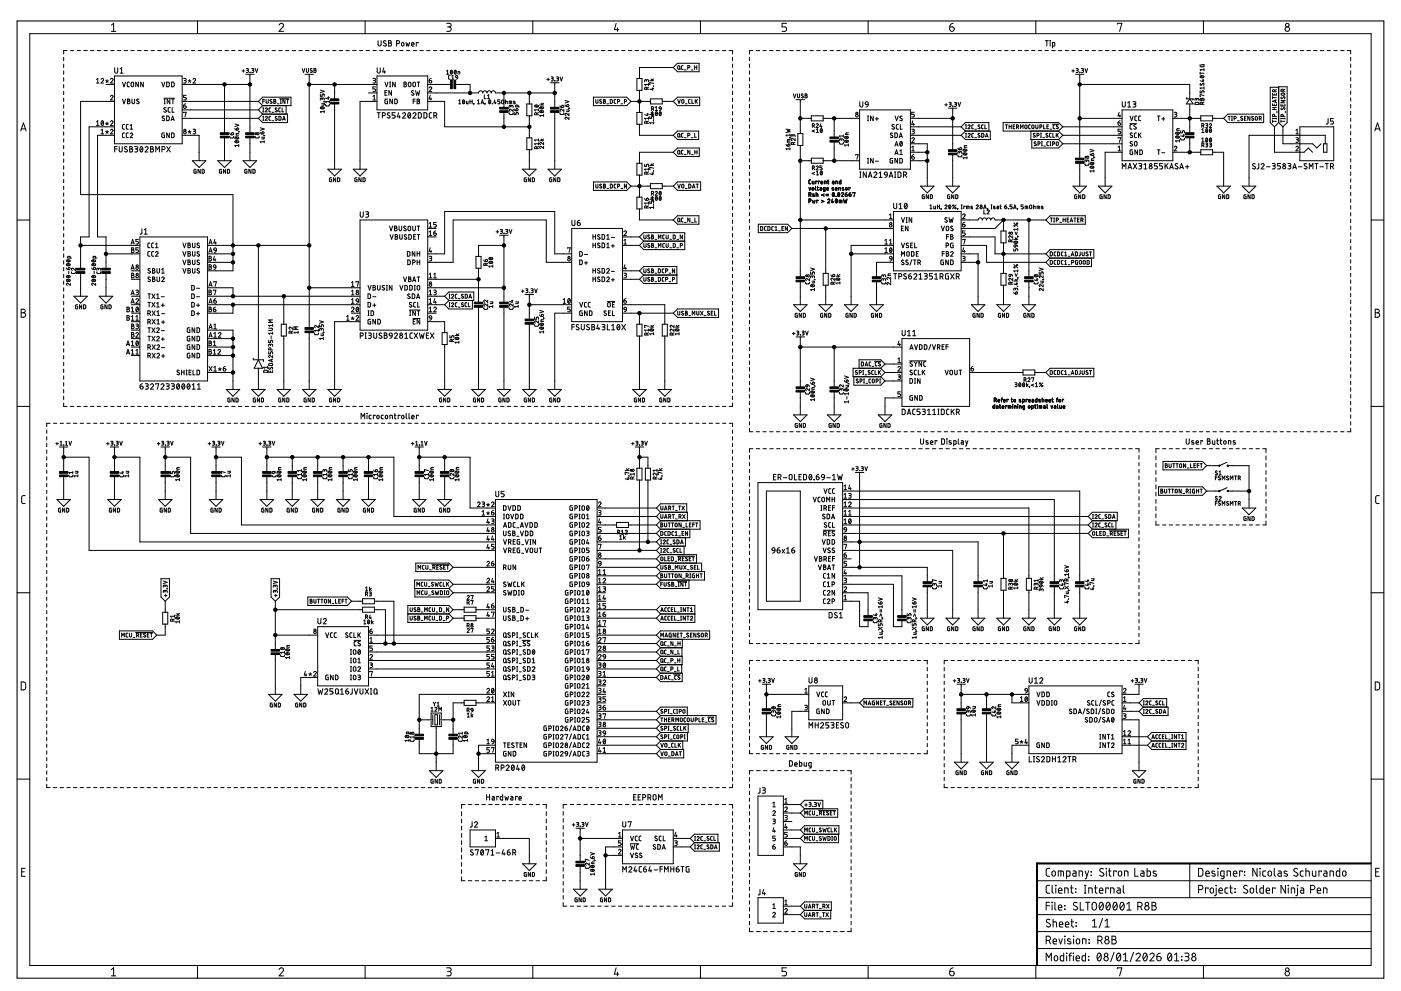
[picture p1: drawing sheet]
<svg xmlns="http://www.w3.org/2000/svg" width="420mm" height="297mm" viewBox="0 0 420 297" stroke-linecap="round" stroke-linejoin="round" font-family="sans-serif">
<g fill="none" stroke="#000" stroke-width=".3">
<path d="M8.9 10.1h402.3v279.3h-402.3zM19.1 17.2v1M19.1 19.2v1.1M20.1 15.2h-1v1M21.1 15.2h1M23.1 15.2h1M25.1 15.2h1.1M27.2 15.2h1M29.2 15.2h1M31.2 15.2h1M33.2 15.2h1M33.4 7.5l.7-.5v2.4"/>
<path d="M33.4 9.4h1.3M35.2 15.2h1M37.2 15.2h1M39.2 15.2h1.1M41.3 15.2h1M43.3 15.2h1M45.3 15.2h1M47.3 15.2h1M49.3 15.2h1.1M51.4 15.2h1M53.4 15.2h1M55.4 15.2h1"/>
<path d="M57.4 15.2h1M59.2 6.3v3.8M59.4 15.2h1M61.4 15.2h1M63.4 15.2h1.1M65.5 15.2h1M67.5 15.2h1M69.5 15.2h1M71.5 15.2h1M73.5 15.2h1M75.5 15.2h1.1M77.6 15.2h1"/>
<path d="M79.6 15.2h1M81.6 15.2h1M83.6 15.2h1M83.7 7.5a.65 .65 0 0 1 .9-.5 .65 .65 0 0 1 .2 1.1l-1.1 1.3h1.3M85.6 15.2h1M87.6 15.2h1M89.6 15.2h1.1M91.7 15.2h1M93.7 15.2h1M95.7 15.2h1M97.7 15.2h1M99.7 15.2h1.1"/>
<path d="M101.7 15.2h1.1M103.8 15.2h1M105.8 15.2h1M107.8 15.2h1M109.5 6.3v3.8M109.8 15.2h1M111.8 15.2h1M113.4 12.2v1.2a.46 .46 0 0 0 .4 .4 .46 .46 0 0 0 .5-.4v-1.2M113.8 15.2h1.1M115.8 12.3a.41 .41 0 0 0-.6-.1 .41 .41 0 0 0-.1 .6l.6 .3a.37 .37 0 0 1 .1 .5 .37 .37 0 0 1-.5 .2l-.3-.2M115.9 15.2h1M116.5 12.2h.5a.36 .36 0 0 1 .3 .4 .36 .36 0 0 1-.3 .3 .46 .46 0 0 1 .4 .5 .46 .46 0 0 1-.4 .4h-.5z"/>
<path d="M116.5 12.9h.5M117.9 15.2h1M118.9 13.1h.5a.44 .44 0 0 0 .4-.5 .44 .44 0 0 0-.4-.4h-.5v1.6M119.9 15.2h1M120.5 12.8h.5l.1 .7a.36 .36 0 0 1-.3 .3 .36 .36 0 0 1-.4-.3zM121.8 12.7l.2 1.1 .3-.7 .3 .7 .2-1.1M121.9 15.2h1M123.4 13.3h.8a.39 .39 0 0 0-.3-.5 .39 .39 0 0 0-.5 .3l.1 .6 .7 .1M123.9 15.2h1M125.4 12.9v-.2h-.6v1.1M125.9 15.2h1.1M128 15.2h1"/>
<path d="M130 15.2h1M132 15.2h1M134 7h.8a.54 .54 0 0 1 .5 .5 .54 .54 0 0 1-.5 .6h-.6M134 15.2h1M134.6 8.1a.67 .67 0 0 1 .7 .6 .67 .67 0 0 1-.7 .7h-.6M136 15.2h1M138 15.2h1M140.1 15.2h1M142.1 15.2h1M144.1 15.2h1M146.1 15.2h1M148.1 15.2h1"/>
<path d="M150.1 15.2h1.1M152.1 15.2h1.1M154.2 15.2h1M156.2 15.2h1M158.2 15.2h1M159.8 6.3v3.8M160.2 15.2h1M162.2 15.2h1M164.3 15.2h1M166.3 15.2h1M168.3 15.2h1M170.3 15.2h1"/>
<path d="M172.3 15.2h1M174.3 15.2h1M176.3 15.2h1.1M178.4 15.2h1M180.4 15.2h1M182.4 15.2h1M184.4 15.2h1M184.8 7l-.5 1.9h1.3M185.2 8.3v1.1M186.4 15.2h1M188.4 15.2h1.1M190.5 15.2h1"/>
<path d="M192.5 15.2h1M194.5 15.2h1M196.5 15.2h1M198.5 15.2h1M200.5 15.2h1M202.5 15.2h1.1M203.3 19.8l.2-.1 .4 .1v.8l-.3 .2-.3-.2zM204.6 15.2h1M204.9 19.7h-.4l-.2 .2 .1 .8 .5 .1M206.6 15.2h1M208.3 19.7v1.1M208.6 15.2h1"/>
<path d="M209 19.7v1.1M210.1 6.3v3.8M210.6 15.2h1M212.6 15.2h1M214.7 15.2h1M216.7 15.2h1M218.7 15.2h1v1M219.7 17.2v1M219.7 19.2v1.1M224.8 17.2v1M224.8 19.2v1M225.8 15.2h-1v1"/>
<path d="M226.8 15.2h1M228.8 15.2h1M230.8 15.2h1M232.8 15.2h1M234.8 15.2h1.1M235.9 7h-1.4v1.1h.8a.68 .68 0 0 1 .6 .6 .68 .68 0 0 1-.6 .7h-.8M236.9 15.2h1M238.9 15.2h1M240.9 15.2h1M242.9 15.2h1M244.9 15.2h1M246.9 15.2h1"/>
<path d="M248.9 15.2h1.1M251 15.2h1M253 15.2h1M255 15.2h1M257 15.2h1M259 15.2h1M260.3 6.3v3.8M261 15.2h1M263 15.2h1.1M265 15.2h1.1M267.1 15.2h1M269.1 15.2h1"/>
<path d="M271.1 15.2h1M273.1 15.2h1M275.1 15.2h1M277.1 15.2h1.1M279.2 15.2h1M281.2 15.2h1M283.2 15.2h1M284.8 8.1h.8a.67 .67 0 0 1 .6 .7 .67 .67 0 0 1-.7 .6 .67 .67 0 0 1-.7-.7zM285.2 15.2h1M285.9 7l-.8 .3-.3 .8M287.2 15.2h1M289.2 15.2h1"/>
<path d="M291.3 15.2h1M293.3 15.2h1M295.3 15.2h1M297.3 15.2h1M299.3 15.2h1M301.3 15.2h1M303.3 15.2h1.1M305.4 15.2h1M307.4 15.2h1M309.4 15.2h1M310.6 6.3v3.8M311.4 15.2h1"/>
<path d="M313.4 15.2h1M313.5 12.2h.9M313.9 12.2v1.6M314.9 12.2h.1M314.9 12.7v1.1M315.4 15.2h1M315.6 13.8l.7-.1-.1-.9-.6-.1v1.7M317.4 15.2h1.1M319.4 15.2h1.1M321.5 15.2h1M323.5 15.2h1M325.5 15.2h1"/>
<path d="M327.5 15.2h1M329.5 15.2h1M331.5 15.2h1M333.5 15.2h1.1M335.1 7.3v-.3h1.3l-.6 2.4M335.6 15.2h1M337.6 15.2h1M339.6 15.2h1M341.6 15.2h1M343.6 15.2h1M345.6 15.2h1M347.6 15.2h1.1"/>
<path d="M349.7 15.2h1M351.7 15.2h1M353.7 15.2h1M355.7 15.2h1M357.7 15.2h1M359.7 15.2h1M359.9 19.4l.1 .6 1.1-.1v-.5h-.7v.2M360.9 6.3v3.8M361.7 15.2h1.1M363.8 15.2h1M365.8 15.2h1M367.8 15.2h1"/>
<path d="M369.8 15.2h1M371.8 15.2h1M373.8 15.2h1M375.9 15.2h1M377.9 15.2h1M379.9 15.2h1M381.9 15.2h1M383.9 15.2h1M385.9 15.2h1M387.9 15.2h1M390 15.2h1M392 15.2h1"/>
<path d="M394 15.2h1M396 15.2h1M398 15.2h1M400 15.2h1M402 15.2h1.1M404.1 15.2h1v1M405.1 17.2v1M405.1 19.2v1M6.2 39.2l.8-2.4 .8 2.4M6.4 38.6h1.2M19.1 21.3v1M19.1 23.3v1"/>
<path d="M19.1 25.3v1.1M19.1 27.3v1.1M19.1 29.4v1M19.1 31.4v1M19.1 33.4v1.1M19.1 35.5v1M19.1 37.5v1M19.1 39.5v1.1M28.9 24.9h.8M28.9 23.8l.4-.3v1.4M28.9 36.5l.4-.3v1.4M28.9 37.6h.8"/>
<path d="M30.3 23.8a.38 .38 0 0 1 .6-.3 .38 .38 0 0 1 .1 .6l-.7 .8h.8M30.3 39.1l.4-.4v1.4M30.5 36.3l.1-.1a.71 .71 0 0 1 .5 .7 .71 .71 0 0 1-.5 .7l-.3-.7zM31 36.5l-.6 .8M31.7 24.2l.4 .2M31.7 36.9l.4 .1M31.7 39.4l.4 .2M31.8 25.3h2.5M32.1 23.9v.5M32.1 36.6v.4M32.1 39.1v.5M32.1 24.4l.3 .3"/>
<path d="M32.1 24.4l-.3 .3M32.1 37l.3 .4M32.1 37l-.3 .4M32.1 39.6l.3 .3M32.1 39.6l-.3 .3M32.5 24.2l-.4 .2M32.5 36.9l-.4 .1M32.5 39.4l-.4 .2M33.1 28.9a.39 .39 0 0 1 .6-.3 .39 .39 0 0 1 .1 .6l-.7 .8h.8M33.1 23.8a.38 .38 0 0 1 .6-.3 .38 .38 0 0 1 .1 .6l-.7 .8h.8M33.1 36.5a.38 .38 0 0 1 .6-.3 .38 .38 0 0 1 .1 .6l-.7 .8h.8M33.1 39.1a.38 .38 0 0 1 .6-.4 .38 .38 0 0 1 .1 .6l-.7 .8h.8"/>
<path d="M34.3 30.4h-10.1v27.9h45.7v22.9h-7.6M34.3 22.8h20.3v20.3h-20.3zM34.3 38h-7.6v33h-2.5v9.4M34.4 20.3v1.2a.46 .46 0 0 0 .5 .4 .46 .46 0 0 0 .4-.4v-1.2M36 20.7l.5-.4v1.6M36 21.9h.9M36.7 29.7l.5 1.4 .5-1.4M36.7 24.6l.5 1.4 .5-1.4M37.3 37.3h-.4l-.2 .3v.9l.6 .2M37.3 39.9h-.4l-.2 .3v.9l.6 .2M38.2 29.7l.7 .1v.3l-.3 .2a.39 .39 0 0 1 .4 .4 .39 .39 0 0 1-.4 .4h-.4zM38.2 30.3h.4"/>
<path d="M38.5 37.3h-.4l-.2 .3v.9l.6 .2M38.5 39.9h-.4l-.2 .3v.9l.6 .2M38.8 24.6h-.4l-.2 .3v.9l.6 .2M39 38.7h.8M39 37.6l.4-.3v1.4M39.4 24.7h.6l.1 .9a.39 .39 0 0 1-.4 .4 .39 .39 0 0 1-.4-.4zM39.6 29.7v1a.39 .39 0 0 0 .4 .4 .39 .39 0 0 0 .4-.4v-1M41.5 24.6v1.4l-.8-1.4v1.4M41.7 29.8l-.5-.1-.2 .3 .6 .5a.38 .38 0 0 1-.1 .6 .38 .38 0 0 1-.5-.2M43 24.6v1.4l-.8-1.4v1.4M48.5 24.6l.5 1.4 .4-1.4M49.2 29.4h3.1"/>
<path d="M49.2 31.1h.4M49.2 29.7h.4M49.3 34.9a.35 .35 0 0 0-.5-.1 .35 .35 0 0 0 0 .5l.4 .3a.39 .39 0 0 1 0 .6 .39 .39 0 0 1-.6-.2M49.3 39.9l-.7 .1-.1 .9 .2 .3 .6 .1v-.8h-.2M49.4 29.7v1.4M49.8 32.3a.35 .35 0 0 0-.5 0 .35 .35 0 0 0 0 .5l.4 .2a.38 .38 0 0 1 0 .6 .38 .38 0 0 1-.6-.2M50 34.8l.7 .2 .1 .8-.3 .3-.5 .1zM50 24.6l.8 .2v1l-.3 .2h-.5zM50.8 39.9v1.4l-.8-1.4v1.4M50.9 29.7v1.4l-.8-1.4v1.4M51.1 32.2l-.5 .1-.2 .3v.8l.7 .2M51.3 36.2l.5-1.4 .4 1.4"/>
<path d="M51.4 35.8h.7M51.5 24.6l.7 .2v1l-.2 .2h-.5zM51.5 39.9l.7 .2v.9l-.2 .2-.5 .1zM51.5 29.7h.7M51.6 32.2v1.4h.6M51.9 29.7v1.4M54.6 25.3h20.4M54.6 30.4h22.9M54.6 32.9h22.9M54.6 35.5h22.9M55.1 23.5h.6l.1 .2-.1 .4h-.5M55.1 31.7h.4a.39 .39 0 0 1 .3 .5 .39 .39 0 0 1-.4 .3 .39 .39 0 0 1-.3-.4z"/>
<path d="M55.1 33.8l.7-.1-.3 1.4M55.5 24.1a.38 .38 0 0 1 .3 .4 .38 .38 0 0 1-.3 .4h-.4M55.7 31.1l-.4 .1-.2 .5M55.8 28.6h-.7v.6h.4a.39 .39 0 0 1 .3 .4 .39 .39 0 0 1-.3 .4h-.4M56.4 24.2l.5 .2M56.4 39.4l.5 .2M56.9 23.9v.5M56.9 39.1v.5M56.9 24.4l.2 .3M56.9 24.4l-.3 .3M56.9 39.6l.2 .3M56.9 39.6l-.3 .3"/>
<path d="M57.3 24.2l-.4 .2M57.3 39.4l-.4 .2M57.9 23.8a.38 .38 0 0 1 .5-.3 .38 .38 0 0 1 .1 .6l-.6 .8h.8M57.9 38.7l.6 .1 .2 .2-.2 .3h-.5M58.3 39.3a.39 .39 0 0 1 .4 .4 .39 .39 0 0 1-.4 .4h-.4M67.3 25.3v14.5M68.9 39.9l.5 .5M69.4 39.9a.34 .34 0 0 1 .6 0 .34 .34 0 0 1-.3 .5h-.3zM70.4 38.5l.2 .4 .4 .1M70.4 37.1l1.2 .4-1.2 .4M71 38.4a.33 .33 0 0 1 .6 .2 .33 .33 0 0 1-.3 .4h-.3zM71.6 39.5h.1"/>
<path d="M71.6 40l-.8 .2v.3h.8M71.6 39.5h.3M72.6 21.3h.8M73 20.9v.8M73.7 22.3h2.5M73.9 20.6h.6l-.2 .5M74 21.1h.3M74.2 21.1l.3 .4-.6 .2M75 21.7h.1M75 22.3v17.5M75.5 20.6l.6 .1-.1 .3-.4 .1M75.8 21.1l.3 .2v.3l-.6 .1"/>
<path d="M76.5 20.6l.4 1.1 .4-1.1M77.5 30.4l1.3-1.3h8.5v2.6h-8.5M77.5 32.9l1.3 1.3M77.5 30.4l1.3 1.3M78 39.6l.6 .6M78 38.3l1.2 .4-1.2 .4M78.7 39.6a.33 .33 0 0 1 .5 .1 .33 .33 0 0 1-.3 .5h-.3zM78.8 34.2h7.4v2.5h-7.4l-1.3-1.2M78.8 31.7l-1.3 1.2M78.8 34.2l-1.3 1.3M78.8 36h.3M78.8 34.9h.3"/>
<path d="M78.8 30.3h.5M78.8 33.5h.3M78.8 32.3h.3M79 32.3v1.2M79 34.9v1.1M79.3 29.8h-.5v1.2M79.5 32.6a.33 .33 0 0 1 .5-.2 .33 .33 0 0 1 .1 .5l-.6 .6h.7M79.5 35.2a.33 .33 0 0 1 .5-.3 .33 .33 0 0 1 .1 .5l-.6 .6h.7M79.8 29.8v.8l.3 .4 .3-.2 .1-1M81.2 32.3l-.5 .3v.8l.5 .1M81.2 34.9l-.5 .3v.7l.5 .1M81.5 29.9l-.4-.1-.1 .3 .5 .4a.32 .32 0 0 1-.1 .5 .32 .32 0 0 1-.5-.2"/>
<path d="M81.6 33.7h.5M81.6 36.2h.5M82.1 29.8l.5 .1-.2 .4 .3 .3-.1 .3-.5 .1zM82.1 30.3h.3M83.1 32.4h-.4l-.2 .2 .5 .4a.29 .29 0 0 1 0 .5 .29 .29 0 0 1-.4-.1h-.1M83.1 35a.29 .29 0 0 0-.5-.1 .29 .29 0 0 0 .1 .5l.3 .2a.32 .32 0 0 1 0 .5 .32 .32 0 0 1-.5-.2M83.1 31.1h.6M83.7 34.9l.6 .2-.2 .9h-.4zM83.9 29.6h2.7M84.1 31h.2M84.1 29.8h.2M84.1 32.3l-.5 .3 .1 .8 .4 .1"/>
<path d="M84.2 29.8v1.2M84.6 32.3v1.2h.5M84.8 36l.4-1.1 .3 1.1M84.9 35.8h.5M85.5 29.8v1.2l-.7-1.2v1.2M85.8 31.7v2.5M85.9 29.8h.7M86.3 29.8v1.2M90.6 20.6l.4 1.1 .4-1.1M91.5 22.3h2.5M91.9 20.6v.9l.2 .2 .4-.2v-.9M92.7 25.3h20.4"/>
<path d="M92.7 22.3v75.9M93.6 20.6h-.4l-.2 .2 .5 .4a.29 .29 0 0 1 .1 .5 .29 .29 0 0 1-.5-.1l-.1-.1M94.2 20.6l.6 .1-.3 .4 .3 .2-.2 .4h-.4zM94.2 21.1h.3M96.1 28.2v.7h.5v-.5l.3-.2 .3 .1v.6M96.1 27l1.1 .4-1.1 .4M96.2 32.2a.55 .55 0 0 1 .6-.3 .55 .55 0 0 1 .4 .6 .55 .55 0 0 1-.7 .3 .55 .55 0 0 1-.3-.6zM96.4 32.1l.6 .5M96.5 31h.7v.5h-.7M96.6 29.7l.4-.3 .2 .6M96.6 29.9v-.4l-.3-.2-.2 .7M97.2 30.4h.1"/>
<path d="M97.2 33.5h-1.1l.3 .3M97.2 33.1v.7M97.2 30.4l.3 .1M97.6 31.2l.3 .6 .7-.1 .2-.5M98.3 29.2h.5M98.5 29v.7l-.9-.3M98.8 30.5h-1.2l.3 .3M98.8 30.2v.6M100.4 25.3v4.3M100.4 31.2v19.5M110.5 27.9h2.6M111.8 23.5h.7l.1 .2-.1 .4h-.5"/>
<path d="M111.8 28.9l.4-.3v1.4M111.8 30h.8M112.2 24.1a.38 .38 0 0 1 .4 .4 .38 .38 0 0 1-.4 .4h-.4M112.6 26h-.8v.7h.5a.39 .39 0 0 1 .3 .4 .39 .39 0 0 1-.3 .3h-.5M113.1 30.4h-5.1v20.3M113.1 22.8h15.2v10.1h-15.2zM113.1 20.3v1.2a.46 .46 0 0 0 .5 .4 .46 .46 0 0 0 .4-.4v-1.2M113.1 33.8h.9M113.6 33.8v1.6M114.7 34.7h.4a.44 .44 0 0 0 .4-.5 .44 .44 0 0 0-.4-.4h-.4v1.6M115.1 20.3l-.4 1.3h.9M115.4 21.2v.7"/>
<path d="M115.4 24.6l.5 1.4 .5-1.4M115.4 27.8h.5M116.1 27.2h-.7v1.4h.7M116.2 29.7l-.7 .2 .1 1.2h.6v-.8h-.2M116.8 26h.4M116.8 24.6h.4M116.9 33.9a.41 .41 0 0 0-.6-.1 .41 .41 0 0 0 0 .7l.5 .2a.41 .41 0 0 1 .1 .6 .41 .41 0 0 1-.7 0l-.1-.1M117 24.6v1.4M117.4 27.2v1.4l-.8-1.4v1.4M117.7 29.7v1.4l-.8-1.4v1.4M118.4 29.7l.7 .2v.8l-.2 .4h-.5zM118.5 33.8h-.9v.7h.5a.45 .45 0 0 1 .4 .4 .45 .45 0 0 1-.4 .5h-.5"/>
<path d="M118.5 24.6v1.4l-.7-1.4v1.4M119.5 33.8l-.3 1.2h.9M119.8 34.7v.7M120.7 34.1a.44 .44 0 0 1 .7-.3 .44 .44 0 0 1 .1 .7l-.8 .9h.9M121.2 24.6l.6 .1v.4l-.3 .1a.39 .39 0 0 1 .4 .4 .39 .39 0 0 1-.4 .4h-.3zM121.2 25.2h.3M122.5 33.9l.1-.1a.81 .81 0 0 1 .6 .8 .81 .81 0 0 1-.6 .8l-.3-.8zM122.6 24.7h.5l.1 .9a.39 .39 0 0 1-.4 .4 .39 .39 0 0 1-.4-.4zM123.1 34.1l-.7 .9M123.8 34.1a.44 .44 0 0 1 .7-.3 .44 .44 0 0 1 .1 .7l-.8 .9h1M123.9 30.3h.6M123.9 24.7h.6l.1 .9a.39 .39 0 0 1-.4 .4 .39 .39 0 0 1-.4-.4z"/>
<path d="M124.1 27.3l-.2-.1a.33 .33 0 0 0-.5 .1 .33 .33 0 0 0 .1 .4l.5 .3a.39 .39 0 0 1-.1 .6 .39 .39 0 0 1-.5-.2M124.5 29.7h-.6v1.4M124.6 27.2l.3 1.4 .4-1 .3 1 .3-1.4M125.1 29.7l.6 .1 .1 .3-.3 .2a.39 .39 0 0 1 .4 .4 .39 .39 0 0 1-.4 .4h-.4zM125.1 24.6h.8M125.1 30.3h.4M125.5 33.8h.6l.2 .3 .1 .8-.3 .5h-.6zM125.5 24.6v1.4M127.1 33.8h.7l.2 .3v.8l-.2 .5h-.7zM128.3 27.9h15.2a.63 .63 0 0 1 .6-.7 .63 .63 0 0 1 .7 .7 .63 .63 0 0 1 .6-.7 .63 .63 0 0 1 .6 .7 .63 .63 0 0 1 .7-.7 .63 .63 0 0 1 .6 .7 .63 .63 0 0 1 .7-.7 .63 .63 0 0 1 .6 .7h17.8M128.3 25.3h6.8M128.3 30.4h5v7.6h25.4"/>
<path d="M128.7 26.4a.39 .39 0 0 1 .5-.4 .39 .39 0 0 1 .1 .7l-.6 .7h.8M128.7 24.1h.5a.39 .39 0 0 1 .3 .5 .39 .39 0 0 1-.4 .3 .39 .39 0 0 1-.4-.4zM129 28.6l-.3 1.1h.8M129.2 29.4v.6M129.3 23.5l-.5 .2-.1 .4M129.5 33.8h-.5l-.3 .3 .1 1.1 .7 .2M130.1 34.7h.5a.44 .44 0 0 0 .4-.5 .44 .44 0 0 0-.4-.4h-.5v1.6M130.7 34.7l.3 .7M133.9 21.3l.3-.2v1.1M133.9 22.2h.7M135 22.6l-.5 .2v.8l.5 .1M135.2 21.1h.1a.55 .55 0 0 1 .4 .5 .55 .55 0 0 1-.5 .5z"/>
<path d="M135.5 23.7h.6M135.5 22.8l.3-.2v1.1M135.6 21.3l-.5 .6M136.3 21.1h.1a.55 .55 0 0 1 .4 .5 .55 .55 0 0 1-.5 .5zM136.7 25.3h4.3v2.6M136.7 22.6l.5 .2 .1 .4h-.6zM136.8 21.3l-.6 .6M137.3 23.2l-.1 .3-.4 .2M137.4 22.2v-.8l.5 .1v.7M137.6 30.2l.3-.3v1.2M137.6 31.1h.6M138.9 30a.55 .55 0 0 1 .4 .5 .55 .55 0 0 1-.4 .5z"/>
<path d="M139.3 30.2l-.5 .6M139.9 30.3l.2 .8h.3v-.8M140.9 29.9v1.2M140.9 30.5h.7M141.6 29.9v1.2M142.1 31.1h.1M142.1 31.1l-.1 .3M143.2 31.1h.6M143.2 30.2l.3-.3v1.2M144.3 31.1l.4-1.2 .4 1.2M144.4 30.8h.5M145.2 28.4v1.2h.6"/>
<path d="M145.4 31.1h.1M145.4 31h.1M145.4 31v.1M145.5 31.1l-.1 .3M146.2 29.6h.7M146.2 28.7l.3-.3v1.2M146.7 30h.1a.55 .55 0 0 1 .4 .5 .55 .55 0 0 1-.5 .5zM147.1 30.2l-.5 .6M147.6 31.1h.1M148.4 29.9l-.3 .9h.7M148.6 30.6v.5M149.9 29.9h-.6v.6h.4a.33 .33 0 0 1 .3 .3 .33 .33 0 0 1-.3 .3h-.4"/>
<path d="M150.6 30h.2l.3 .3-.1 .6-.2 .2-.3-.2zM151.1 27.9v4.3M151.1 33.7v4.3M151.6 30.3l.5 .1v.7M151.6 29.9v1.2M152.7 31.1v-.8l.7 .1 .1 .7M152.7 33.8l.3 .5h.7l.2-.5M153.1 30.3v.8M153.2 31.9l.3-.3h.3l.1 .6M153.2 32.1v-.4l-.3-.1-.2 .6M153.9 32.7v.7l-.7-.6a.32 .32 0 0 0-.5 .1 .32 .32 0 0 0 .3 .5M154.2 33.7v.7h.5v-.4a.33 .33 0 0 1 .4-.3 .33 .33 0 0 1 .3 .3v.4"/>
<path d="M154.2 32.7l.5 .5M154.5 30.4l-.5 .1 .5 .5h-.5M154.8 32.6a.33 .33 0 0 1 .6 .2 .33 .33 0 0 1-.3 .4h-.4zM155.4 32l-.1-.5-.7 .1v.4h1.2M158 31.2h1.5v3.5h-1.5zM158.7 27.9v3.3M158.7 34.7v6.6M160.4 31.6a.66 .66 0 0 1 1.1 .3l-.1 .1a.66 .66 0 0 1-1.1-.3zM160.6 31.5l.6 .5M161 34.4v-.5l-.6-.1-.1 .6h1.2M161.5 32.9h-1.2l.3 .4M161.5 32.6v.7"/>
<path d="M161.5 33.7l-.5 .3M161.8 31.5h1.2M161.9 33.3a.55 .55 0 0 1 .7-.3 .55 .55 0 0 1 .3 .6 .54 .54 0 0 1-.6 .3 .54 .54 0 0 1-.4-.6zM161.9 32.1a.55 .55 0 0 1 .7-.2 .55 .55 0 0 1 .3 .6 .54 .54 0 0 1-.6 .3 .54 .54 0 0 1-.4-.7zM162.1 33.2l.7 .5M162.1 32.1l.7 .5M162.2 30.9l.4 .6M163 34.6h-1.2l.3 .3M163 34.3v.6M163 30.9l-.5 .3M164 23.8h.8M164.4 23.4v.8"/>
<path d="M165.1 24.8h2.5M165.3 23.1l.6 .2-.1 .3h-.4M165.6 23.6l.3 .4-.6 .3M166.4 24.2h.1M166.4 24.8v7.4M166.4 33.7v17M166.9 23.1l.6 .2-.1 .3h-.4M167.2 23.6l.3 .3-.1 .2-.5 .2M167.9 33.8l.3 .5h.8l.1-.5M167.9 31.7l.2 .4 .4 .1M168 23.1l.3 1.2 .4-1.2M168.5 31.6a.33 .33 0 0 1 .6 .1 .33 .33 0 0 1-.3 .5h-.3z"/>
<path d="M169.1 32.7v.7l-.6-.6a.32 .32 0 0 0-.6 .1 .32 .32 0 0 0 .3 .5M169.5 31.4l.1 .4 .4 .2M169.5 30.1l1.1 .4-1.1 .4M169.9 32.9h.7l-.1 .5-.6 .1M170.1 31.4a.33 .33 0 0 1 .5 .1 .33 .33 0 0 1-.3 .5h-.3zM170.6 32.4h.1M170.6 35.1v.7l-.6-.6a.32 .32 0 0 0-.5 .1 .32 .32 0 0 0 .2 .5M170.6 34v.6l-.6-.5a.32 .32 0 0 0-.5 .1 .32 .32 0 0 0 .2 .4M170.6 32.4l.3 .1M178 29.1h10l1.2 1.3-1.2 1.3h-10zM178.7 29.8v1l.2 .2 .4-.2v-1M180.4 29.9l-.4-.1-.2 .3 .5 .4a.29 .29 0 0 1 .1 .4 .29 .29 0 0 1-.5 0l-.1-.1"/>
<path d="M181 29.8l.5 .1-.2 .4 .3 .3-.2 .3-.4 .1zM181 30.3h.3M182 31.1h.5M183 29.8l.6 .2v.8l-.3 .2h-.3zM184.7 29.8l-.5 .3 .1 .8 .4 .1M185.2 30.5l.6-.2v-.4l-.6-.1v1.2M186.2 31.1h.6M187.3 30.5l.4-.1 .1-.5-.5-.1v1.2M189.2 30.4h5.9M191 33.7h1.5v3.6h-1.5zM191 23.5h1.5v3.6h-1.5zM191.8 27.1v6.6"/>
<path d="M191.8 37.3v3.3h10.1M193.8 24.2l.3-.3h.3l.1 .6M193.8 24.1l-.4-.2-.1 .6M193.8 24.1v.3M194 26.8l-.1-.6-.5 .1-.1 .5h1.2M194 36.6l-.4-.3-.2 .2-.1 .4h1.2M194 36.6v.3M194 34.2h.5M194.2 34v.6l-.9-.2M194.5 25.3h-1.2l.3 .4M194.5 25v.7M194.5 35.2v.6"/>
<path d="M194.5 26.1l-.5 .3M194.5 36.3l-.5 .3M194.5 35.5h-1.2l.3 .3M194.9 34.9v.6h.5v-.5l.2-.1h.4v.6M194.9 24.2h1.1M194.9 34.3h1.1M195.1 29.6h3.5v1.6h-3.5zM195.2 23.7l.4 .5M195.2 33.8l.4 .5M195.4 32.6l.6-.1v-.4l-.6-.1v1.1M195.4 33.8l.3-.3v1.1M195.4 34.6h.6"/>
<path d="M195.5 26.5h.5M195.8 26.3v.7l-.9-.3M195.8 32.6l.2 .5M196 25.8h.1M196 36h.1M196 36.5v.6M196 25l-1.1-.3 .1 .7M196 23.7l-.5 .3M196 36.8h-1.1l.2 .3M196 33.8l-.5 .3M196.5 32.2l.3-.2v1.1M196.5 33.1h.7"/>
<path d="M196.7 33.6v-.1a.55 .55 0 0 1 .5 .6 .55 .55 0 0 1-.5 .5zM197.1 33.8l-.5 .6M197.8 32h.4l.1 .6-.6-.1zM197.8 33.6l.1-.1a.55 .55 0 0 1 .4 .6 .55 .55 0 0 1-.5 .5zM198.2 33.8l-.5 .6M198.3 32.6l-.5 .5M198.6 30.4h3.3M201.9 20.2h-10.1v3.3M201.9 20.2l1.3-1.2h6.5v2.5h-6.5zM203.2 39.3h6.3v2.5h-6.3l-1.3-1.2zM203.2 29.1h6.6v2.6h-6.6l-1.3-1.3zM203.2 29.8l.4 1.2 .4-1.2"/>
<path d="M203.8 20.6l.2 .2M204.6 29.9l.3-.1 .2 .3v.7l-.2 .2-.4-.2zM204.9 40l-.6 .2 .1 .8 .5 .1M205.3 21h.5M205.5 31.1h.6M206.3 20.3l.6-.1v-.4l-.6-.1v1.1M207 29.8l-.5 .3 .1 .8 .4 .1M207.3 21h.5M207.5 29.8v1.2h.5M208.3 40v1.1h.5M208.3 20.2h.7M208.5 29.8v1.2"/>
<path d="M208.8 30.3l.3 .7M209.1 29.8l-.6 .7M219.7 21.3v1M219.7 23.3v1M219.7 25.3v1.1M219.7 27.3v1.1M219.7 29.4v1M219.7 31.4v1M219.7 33.4v1.1M219.7 35.5v1M219.7 37.5v1M219.7 39.5v1.1"/>
<path d="M224.8 21.2v1M224.8 23.2v1.1M224.8 25.3v1M224.8 27.3v1M224.8 29.3v1M224.8 31.3v1.1M224.8 33.4v1M224.8 35.4v1M224.8 37.4v1M224.8 39.4v1M235.7 38.7l1.2 .2-.8 .3 .8 .3-1.2 .2M237.9 28.2l.4 1.1 .4-1.1"/>
<path d="M238.7 29.9h2.6M239.2 28.2v.9l.2 .2 .4-.2v-.9M240 29.9v10.1M240 35.5h3.3M240.9 28.3l-.4-.1-.2 .2 .5 .5a.29 .29 0 0 1 0 .4 .29 .29 0 0 1-.4 0l-.1-.1M241.4 28.2l.6 .2-.2 .3 .3 .2-.2 .4h-.5zM241.4 28.7h.4M243.3 34.7h3.6v1.5h-3.6zM243.6 37.7l.6-.1v-.4l-.6-.2v1.2M244 37.7l.3 .5M244.3 39l-.8 .3 .8 .3M244.8 37.3a.32 .32 0 0 1 .4-.3 .32 .32 0 0 1 .1 .6l-.5 .6h.6"/>
<path d="M244.8 38.8l.4-.2v1.1M244.8 39.7h.7M246.1 38.7l.1-.1a.55 .55 0 0 1 .4 .6 .55 .55 0 0 1-.5 .5zM246.2 37l-.3 1h.6M246.4 37.7v.5M246.5 38.8l-.5 .7M246.9 35.5h10.9M250.2 35.5v5.6M254.4 39.8l-.7 .2v.3h.7M257.8 32.9h15.2v17.8h-15.2zM257.9 30.5v1.1a.46 .46 0 0 0 .4 .5 .46 .46 0 0 0 .5-.5v-1.1M259.6 30.6h.6l.2 .8-.8-.1z"/>
<path d="M260.2 34.8h.3M260.2 36.2h.3M260.3 34.8v1.4M260.4 31.4l-.3 .6-.4 .1M261.9 34.8v1.4l-.8-1.4v1.4M262.5 35.6h.9M263 35.2v.9M267.7 40l-.5-.1-.2 .3 .6 .5a.39 .39 0 0 1 0 .6 .39 .39 0 0 1-.6-.2M268.2 37.4a.35 .35 0 0 0-.5 0 .35 .35 0 0 0 0 .5l.4 .2a.39 .39 0 0 1 0 .6 .39 .39 0 0 1-.6-.2M268.4 39.9l.7 .2v.8l-.2 .3-.5 .1zM268.4 34.8l.5 1.4 .5-1.4M269.4 37.3h-.4l-.2 .3v.9l.6 .2"/>
<path d="M270 37.3v1.4h.6M270.5 34.9l-.4-.1-.2 .3 .6 .5a.39 .39 0 0 1-.1 .6 .39 .39 0 0 1-.6-.2M273 35.5h12.7M273 38h15.2M273.4 38.7l.6 .1 .2 .2-.2 .3h-.4M273.7 36.2l-.3 1.1h.8M273.8 39.3a.39 .39 0 0 1 .4 .4 .39 .39 0 0 1-.4 .4h-.4M274 37v.6M274.2 33.7h-.8v.6h.5a.4 .4 0 0 1 .3 .4 .4 .4 0 0 1-.3 .4h-.5M283.3 31.4h.8M283.7 31v.8M284.4 32.4h2.6"/>
<path d="M284.6 30.7l.6 .1-.2 .4M284.8 31.2h.2M284.9 31.2l.4 .4-.7 .3M285.7 32.4v12.5M285.7 31.9h.1M286.2 30.7l.7 .2-.2 .3h-.3M286.6 31.2l.3 .4-.7 .3M287.3 30.7l.4 1.2 .4-1.2M288.2 38l1.3 1.3M288.2 38l1.3-1.3h7.1v2.6M289.5 39.3h7.5v2.5h-7.5l-1.3-1.2M289.5 39.3l-1.3 1.3"/>
<path d="M289.6 40h.2M289.6 38.6h.2M289.6 37.4h.2M289.7 37.4v1.2M289.7 40v1.1M290.3 37.7a.32 .32 0 0 1 .5-.3 .32 .32 0 0 1 .1 .6l-.6 .6h.6M292 37.4l-.6 .3v.7l.6 .2M292 40l-.6 .2v.8l.6 .1M292.3 38.7h.6M293.9 37.5l-.4-.1-.2 .3 .5 .4a.3 .3 0 0 1 0 .4 .3 .3 0 0 1-.4 0l-.1-.1M294.4 40l.6 .2v.7l-.1 .2h-.5zM294.9 37.4l-.5 .3v.7l.5 .2"/>
<path d="M295.4 37.4v1.2h.5M301.5 37.4h.7M301.8 37.4v1.2M302.6 37.4v1.2M302.6 38h.7M303.3 37.4v1.2M303.8 38h.4M304.4 37.4h-.6v1.2h.6M304.8 38.1l.6-.1v-.5l-.6-.1v1.2M305.2 38.1l.3 .5M306 38.6v-1.2l.4 .7 .4-.7v1.2M307.5 37.5l.5 .1v.8l-.3 .2-.4-.3z"/>
<path d="M309 37.4l-.5 .3v.7l.5 .2M309.2 39.3v2.5h8.3M309.6 37.5l.5 .1v.8l-.3 .2-.4-.3zM310.6 37.4v.9l.3 .3 .3-.2 .1-1M311.9 38.1l.5-.1v-.5l-.5-.1v1.2M312.1 40h.2M312.2 40v1.1M313 37.4v1.2h.5M314 38h.4M314.5 37.4h-.5v1.2h.5M314.9 38.7h.5M315.3 40l-.6 .2 .1 .8 .5 .1"/>
<path d="M315.6 37.2h1.9M315.7 40v1.1h.6M316.4 37.4l-.6 .3v.7l.6 .2M316.8 40v1.1M317.3 37.5a.28 .28 0 0 0-.4 0 .28 .28 0 0 0 0 .4l.4 .2a.3 .3 0 0 1 0 .4 .3 .3 0 0 1-.4 0l-.1-.1M317.4 40l-.6 .7M317.5 39.3l1.2 1.3M318.7 38l-1.2-1.3h-16.7v2.6h16.7M318.7 38l-1.2 1.3M318.7 38h17.8M321.4 21.3h.8M321.8 20.9v.8"/>
<path d="M322.5 22.3h2.6M322.7 20.6l.7 .1-.2 .3-.3 .1M323 21.1l.4 .4-.7 .2M323.8 25.3h33v4.3M323.8 21.7h.1M323.8 22.3v25.1M323.8 35.5h12.7M324.3 20.6l.7 .1-.2 .3-.4 .1M324.6 21.1l.4 .4-.7 .2M325.4 20.6l.4 1.1 .4-1.1M335.3 36.8h.5a.39 .39 0 0 1 .3 .4 .39 .39 0 0 1-.4 .4 .39 .39 0 0 1-.4-.4zM335.6 33.7l-.3 1h.8"/>
<path d="M335.9 34.4v.7M335.9 36.2l-.3 .1-.3 .5M336.1 38.7h-.8v.6h.5a.4 .4 0 0 1 .3 .4 .4 .4 0 0 1-.3 .4h-.5M336.5 32.9h15.2v15.3h-15.2zM336.6 30.5v1.1a.46 .46 0 0 0 .4 .5 .46 .46 0 0 0 .5-.5v-1.1M338.2 30.8l.4-.3v1.6M338.2 32.1h.9M338.8 37.1h2M338.9 34.8l.5 1.4 .4-1.4M339.5 37.3h-.4l-.2 .3v.9l.6 .2M339.6 40a.35 .35 0 0 0-.5-.1 .35 .35 0 0 0 0 .5l.4 .3a.38 .38 0 0 1 0 .6 .38 .38 0 0 1-.6-.2M339.7 30.5h.6a.36 .36 0 0 1 .4 .3 .36 .36 0 0 1-.4 .4h-.4"/>
<path d="M340.2 31.2a.44 .44 0 0 1 .5 .4 .44 .44 0 0 1-.5 .5h-.5M340.7 37.4l-.5-.1-.2 .3 .6 .5a.38 .38 0 0 1 0 .6 .38 .38 0 0 1-.6-.2M340.8 39.9h-.4l-.2 .3v.9l.6 .2M341 34.8h-.5l-.2 .3 .1 .9 .6 .2M341.4 39.9v1.4M342.1 34.8h-.4l-.2 .3v.9l.6 .2M342.2 39.9l-.8 .8M347.1 34.8h.8M347.5 34.8v1.4M348.4 35.6h.9M348.9 35.2v.9M351.7 35.5h8.4"/>
<path d="M352.1 33.7l.8 .2-.1 .3-.5 .1M352.6 34.3a.39 .39 0 0 1 .3 .4 .39 .39 0 0 1-.3 .4h-.5M352.6 39.8a.54 .54 0 0 1 .7-.3 .54 .54 0 0 1 .3 .6 .54 .54 0 0 1-.6 .3 .54 .54 0 0 1-.4-.6zM352.8 39.7l.7 .5M353.7 38.6l-.8 .2v.3h.8M354.1 39.2v.6h.5v-.5l.3-.1 .3 .1v.5M356 29.4h-.2v.2h2v.3h-.2M356.8 29.6l1 1.6h-2zM356.8 31.2v8.6M358.5 30.8l.9-.1 .2 .6h-1.2zM358.9 29.8l.4-.3 .3 .6M358.9 30l-.1-.5h-.2l-.2 .6"/>
<path d="M359.9 27.2v.6h.5v-.3a.33 .33 0 0 1 .4-.3 .33 .33 0 0 1 .3 .3v.3M359.9 21.6v.7M359.9 21.9h1.2M360 22.8a.55 .55 0 0 1 .6-.2 .55 .55 0 0 1 .4 .6 .55 .55 0 0 1-.7 .3 .55 .55 0 0 1-.3-.7zM360 29.5h.3l.1 .2 .4-.3 .3 .7h-1.2zM360 25l-.1 .4 .3 .1 .4-.4a.32 .32 0 0 1 .5 0 .32 .32 0 0 1-.2 .5M360.1 34.7h3.6v1.5h-3.6zM360.2 22.8l.6 .5M360.4 37.7l.6-.1v-.4l-.6-.2v1.2M360.4 39.7h.7M360.4 38.8l.3-.2v1.1M360.4 29.7v.4"/>
<path d="M360.6 30.9l-.3-.3-.3 .1-.1 .6h1.2M360.6 30.9v.4M360.6 24h.5M360.8 23.8v.7l-.9-.3M360.8 37.7l.3 .5M361.1 28.7l-1.2-.4 .1 .7M361.1 30.6l-.5 .3M361.1 20.6v.6M361.1 26v.7M361.1 26.4h-1.2l.3 .3M361.1 20.9h-1.2l.3 .3M361.6 37l.6 .3-.1 .2-.4 .1"/>
<path d="M361.7 38.7l.1-.1a.55 .55 0 0 1 .4 .6 .55 .55 0 0 1-.5 .5zM361.9 37.6l.3 .4-.6 .2M362.2 38.8l-.6 .7M362.7 37.3a.32 .32 0 0 1 .5-.2 .32 .32 0 0 1 .1 .5l-.6 .6h.6M362.9 38.7v-.1a.55 .55 0 0 1 .5 .6 .55 .55 0 0 1-.5 .5zM363.3 38.8l-.5 .7M363.7 35.5h3.3M367 35.5l1.2-1.3h10.8v2.5h-10.8zM368.3 34.9h.6M368.6 34.9v1.1M369.3 36h.3M369.3 34.9h.3"/>
<path d="M369.5 34.9v1.1M370.1 35.5l.6-.1v-.4l-.6-.1v1.1M371.1 36.2h.6M372.6 35a.29 .29 0 0 0-.4-.1 .29 .29 0 0 0 0 .5l.4 .2a.32 .32 0 0 1 0 .5 .32 .32 0 0 1-.5-.2M373.2 35.4h.4M373.7 34.9h-.5v1.1h.5M374.8 34.9v1.1l-.6-1.1v1.1M375.9 35l-.4-.1-.1 .3 .5 .4a.32 .32 0 0 1-.1 .5 .32 .32 0 0 1-.5-.2M376.5 35.1l.2-.2 .4 .2-.1 .9-.5-.1zM377.6 35.5l.6-.1v-.4l-.6-.1v1.1M378 35.5l.3 .5M381.6 35.5h1.2"/>
<path d="M381.6 29.3h1.2M381.6 31.1v.5h1.2v-.5M381.6 36.4h1.2M381.6 28v.5h1.2v-.5M381.6 29v.6M381.6 35.4v.3M381.6 36v.7M381.6 32.9h1.2M381.6 32.2h1.2M382.1 28.1v.4M382.1 31.2v.4M382.1 32.2v.7"/>
<path d="M382.2 38v7.6h8.9l1.3-1.2 1.2 1.2M382.3 34.9l-.1-.5-.5-.1-.1 .6h1.2M382.3 27.2l-.4-.3-.3 .6h1.2M382.3 27.2v.3M382.5 30.1v.5M382.8 35.4v.3M382.8 30l-1.2 .4 1.2 .3M382.8 26.9l-.5 .2M382.9 33.3v.5M383.5 36.7v-10.7h2.5v10.7l-1.3 1.3M383.5 36.7l-1.3 1.3M383.5 26.2h-2.6v10.5l1.3 1.3"/>
<path d="M383.5 36.7l1.2 1.3M384.2 35.5h1.1M384.2 30.1h1.1l-1.1 .7h1.1M384.2 31.3v.5h1.1v-.5M384.2 36.4h1.1M384.2 35.4v.3M384.2 36v.7M384.2 28l.9-.1 .2 .4-.2 .2h-.8zM384.3 32.3l-.1 .4 .2 .2 .5-.5a.29 .29 0 0 1 .4 0 .29 .29 0 0 1 0 .4l-.1 .1M384.3 29.1l-.1 .3 .2 .2 .5-.5a.32 .32 0 0 1 .5 .1 .32 .32 0 0 1-.2 .5M384.7 31.4v.4M384.7 38v5.1h8.9l1.3 1.3 1.3-1.3"/>
<path d="M384.8 34.9v-.5l-.5-.1-.1 .6h1.1M384.8 27.3v-.4l-.5-.1-.1 .5h1.1M385.3 35.4v.3M385.3 26.7l-.5 .3M385.5 33.3v.5M388.6 39.1l.4-.4v1.4M389.8 38h10.2v10.2h-10.2zM398.3 35.5v1.5l-.5 .2M399.9 35.5h-.9v.8h.5a.45 .45 0 0 1 .4 .4 .45 .45 0 0 1-.4 .5h-.5M405.1 21.2v1M405.1 23.2v1.1M405.1 25.3v1"/>
<path d="M405.1 27.3v1M405.1 29.3v1M405.1 31.3v1.1M405.1 33.4v1M405.1 35.4v1M405.1 37.4v1M405.1 39.4v1M412.3 39.2l.8-2.4 .8 2.4M412.5 38.6h1.2M19.1 41.6v1M19.1 43.6v1M19.1 45.6v1.1"/>
<path d="M19.1 47.6v1.1M19.1 49.7v1M19.1 51.7v1M19.1 53.7v1.1M19.1 55.8v1M19.1 57.8v1M19.1 59.8v1.1M30.3 40.1h.8M34.3 40.6h-5v30.4h2.5v9.4M34.4 44.6h.7M35.1 43.9h-.7v1.7M35.8 43.9v1.2a.46 .46 0 0 0 .4 .5 .46 .46 0 0 0 .5-.5v-1.2"/>
<path d="M38.1 44.1l-.4-.2-.3 .4 .6 .6a.38 .38 0 0 1 .2 .5 .38 .38 0 0 1-.5 .1l-.4-.2M38.9 43.9h.4a.36 .36 0 0 1 .4 .4 .36 .36 0 0 1-.4 .3 .46 .46 0 0 1 .5 .5 .46 .46 0 0 1-.5 .5h-.4zM38.9 44.6h.4M39 40.2a.38 .38 0 0 1 .6-.3 .38 .38 0 0 1 .1 .6l-.7 .8h.8M40.4 43.9h.5a.36 .36 0 0 1 .4 .4 .36 .36 0 0 1-.4 .3h-.3M40.8 44.6a.46 .46 0 0 1 .5 .5 .46 .46 0 0 1-.5 .5h-.4M42.2 44h.1a.81 .81 0 0 1 .6 .7 .81 .81 0 0 1-.6 .8l-.3-.8zM42.8 44.3l-.8 .9M43.5 44.3a.44 .44 0 0 1 .6-.4 .44 .44 0 0 1 .2 .7l-.8 1h.9M45.1 43.9h.5a.36 .36 0 0 1 .4 .4 .36 .36 0 0 1-.4 .3 .46 .46 0 0 1 .5 .5 .46 .46 0 0 1-.5 .5h-.5zM45.1 44.6h.5M46.7 45.6v-1.7l.5 .9 .6-.9v1.7"/>
<path d="M48.6 44.8h.4a.46 .46 0 0 0 .5-.4 .46 .46 0 0 0-.5-.5h-.4v1.7M50 43.9l1.1 1.7M51.1 43.9l-1.1 1.7M54.6 40.6h5.1v7.6M57.7 48.2h4l-2 2zM58.8 50.8l-.6 .1 .1 1h.5v-.6h-.2M60 50.8v1.1l-.6-1.1v1.1M60.6 50.8l.6 .2-.1 .9h-.5zM65.3 48.2h4.1l-2.1 2zM66.4 50.8l-.6 .1 .1 1h.5v-.6h-.1M67.3 41.3v6.9M67.7 50.8v1.1l-.7-1.1v1.1"/>
<path d="M68.2 50.8l.7 .2-.2 .9h-.5zM68.9 40.8v.4l.3 .2 .7-.1 .2-.5M70.5 42.3a.55 .55 0 0 1 .7-.2 .55 .55 0 0 1 .3 .6 .55 .55 0 0 1-.6 .2 .55 .55 0 0 1-.4-.6zM70.5 41.2a.55 .55 0 0 1 .7-.3 .55 .55 0 0 1 .3 .6 .55 .55 0 0 1-.6 .3 .55 .55 0 0 1-.4-.6zM70.7 42.2l.7 .6M70.7 41.1l.7 .5M71.6 43.6h-1.2l.3 .4M71.6 43.3v.7M72.9 48.2h4.1l-2 2zM74.1 50.8l-.7 .1 .1 1h.6v-.6h-.2M75 41.3v6.9M75.3 50.8v1.1l-.7-1.1v1.1"/>
<path d="M75.8 50.8l.7 .2-.2 .9h-.5zM76.5 40.8l.1 .4 .2 .2 .7-.1 .2-.5M78.4 41.1h.8l-.1 .5h-.7M79.2 40.6h.1M79.2 42.5h-1.2l.3 .3M79.2 42.2v.6M79.2 40.6l.3 .1M98.3 50.7h4.1l-2 2zM99.5 53.3l-.7 .1 .1 1 .6 .1v-.7h-.2M100.7 53.3v1.2l-.7-1.2v1.2M101.2 53.3l.7 .2v.8l-.2 .1-.5 .1zM105.9 50.7h4.1l-2 2z"/>
<path d="M107.1 53.3l-.7 .1 .1 1 .6 .1v-.7h-.2M108.3 53.3v1.2l-.7-1.2v1.2M108.9 53.3l.6 .2v.6l-.2 .3-.4 .1zM156.7 50.7h4.1l-2.1 2zM157.9 53.3l-.7 .1 .1 1 .6 .1v-.7h-.2M158 41.3h1.5v3.6h-1.5zM158.7 44.9v5.8M159.1 53.3v1.2l-.7-1.2v1.2M159.6 53.3l.7 .2v.8l-.2 .1-.5 .1zM161 44.6v-.5l-.6-.1-.1 .6h1.2M161.5 41.6v.7M161.5 42.8v.6"/>
<path d="M161.5 43.9l-.5 .3M161.5 43.1h-1.2l.3 .3M161.5 42h-1.2l.3 .3M161.8 42.2h1.2M162.2 41.7l.4 .5M163 43.9v.6l-.6-.5a.32 .32 0 0 0-.6 .1 .32 .32 0 0 0 .3 .4M163 42.7v.7l-.6-.6a.32 .32 0 0 0-.6 .1 .32 .32 0 0 0 .3 .5M163 41.7l-.5 .3M164.3 50.7h4.1l-2 2zM165.5 53.3l-.6 .1v1l.6 .1v-.7h-.2M166.7 53.3v1.2l-.6-1.2v1.2M167.3 53.3l.6 .2v.8l-.2 .1-.4 .1z"/>
<path d="M178 54.5h10l1.2 1.3-1.2 1.3h-10zM178.7 55.2v1l.2 .2 .4-.2v-1M180.4 55.3l-.4-.1-.1 .3 .5 .5a.33 .33 0 0 1-.2 .4 .33 .33 0 0 1-.4-.2M181 55.2l.6 .2-.3 .3 .3 .3-.2 .3-.4 .1zM181 55.7h.3M182 56.5h.5M183 55.2l.6 .2-.1 .9-.5 .1zM184.7 55.2l-.5 .3v.7l.5 .2M185.2 55.9l.6-.2v-.4l-.6-.1v1.2M186.2 56.5h.6M187.9 55.2v1.2l-.6-1.2v1.2M189.2 55.8h5.9"/>
<path d="M191 48.9h1.5v3.6h-1.5zM191 59.1h1.5v3.5h-1.5zM191.8 52.5v6.6M193.3 49.3v.6h.5l.2-.6h.4l.1 .6M193.3 59.5l.2 .4 .3 .1M193.9 59.5a.33 .33 0 0 1 .6 .1 .33 .33 0 0 1-.3 .4h-.4zM194 51.8l-.1-.2h-.4l-.2 .6h1.2M194 51.8v.4M194.5 51.5l-.5 .3M194.5 50.7h-1.2l.3 .3M194.5 50.4v.6M194.9 49.6h1.1"/>
<path d="M194.9 59.7h1.1M195.1 55h3.5v1.6h-3.5zM195.2 49.1l.4 .5M195.2 59.2l.4 .5M195.4 58l.6-.1v-.4l-.6-.1v1.1M195.4 59.1l.3-.2v1.1M195.5 51.9h.5M195.8 51.7v.7l-.9-.3M195.8 58l.2 .5M196 51.3h.1M196 50.4l-1.1-.3 .1 .7M196 49.1l-.5 .2"/>
<path d="M196 59.2l-.5 .3M196.5 57.6a.32 .32 0 0 1 .5-.2 .32 .32 0 0 1 .1 .5l-.6 .6h.7M196.7 59v-.1a.54 .54 0 0 1 .5 .6 .54 .54 0 0 1-.5 .5zM197.1 59.1l-.5 .7M197.8 59l.1-.1a.54 .54 0 0 1 .4 .6 .54 .54 0 0 1-.5 .5zM197.8 57.4h.1a.54 .54 0 0 1 .4 .5 .54 .54 0 0 1-.5 .5zM198.2 59.1l-.5 .7M198.2 57.6l-.5 .7M198.6 55.8h3.3M201.9 45.6h-10.1v3.3M203.2 44.4h6.5v2.5h-6.5l-1.3-1.3zM203.2 54.5h6.9v2.6h-6.9l-1.3-1.3z"/>
<path d="M203.2 55.2l.4 1.2 .4-1.2M203.3 40.2l.2-.2 .4 .2v.8l-.3 .1-.3-.1zM203.4 45.1l.5 .1v.8l-.3 .2-.3-.2zM203.8 46l.2 .2M203.8 40.9l.2 .2M204.6 55.3l.3-.1 .2 .3v.5l-.2 .4-.4-.2zM204.9 45l-.6 .3 .1 .8 .5 .1M205.3 41.3h.5M205.3 46.3h.5M205.5 56.5h.6M206.3 40.6l.6-.1v-.4l-.6-.1v1.1M206.5 55.2l.7 .2v.6l-.2 .3-.5 .1z"/>
<path d="M206.9 45v1.2l-.7-1.2v1.2M207.3 41.3h.5M207.4 46.3h.5M207.7 56.4l.3-1.2 .4 1.2M207.8 56.1h.5M208.4 45.6h.6M208.4 45v1.2M208.8 55.2h.6M209 45v1.2M209.1 55.2v1.2M219.7 41.6v1M219.7 43.6v1"/>
<path d="M219.7 45.6v1.1M219.7 47.6v1.1M219.7 49.7v1M219.7 51.7v1M219.7 53.7v1.1M219.7 55.8v1M219.7 57.8v1M219.7 59.8v1.1M224.8 41.4v1.1M224.8 43.5v1M224.8 45.5v1M224.8 47.5v1"/>
<path d="M224.8 49.5v1.1M224.8 51.6v1M224.8 53.6v1M224.8 55.6v1M224.8 57.6v1.1M224.8 59.6v1.1M235.7 43.3l.6 .5M236.1 42.2h.8M236.5 43.2l-.2 .1v.5M236.5 43.2h.1M236.6 43.2l.3 .2-.1 .3-.5 .1M236.9 41.3h.1"/>
<path d="M236.9 41.8h-.6l-.2 .2v.6h.8M236.9 40.5h-1.2l.3 .3M236.9 44.6h-1.2l.3 .3M236.9 40.2v.6M236.9 44.3v.6M236.9 41.3l.3 .1M237.8 40.7l.4-.3 .2 .6M237.8 40.9v-.4l-.3-.1-.2 .6M237.9 43.3v-.5l-.5-.1-.1 .6h1.1M238.4 41.5v.6l-.6-.5a.32 .32 0 0 0-.5 .1 .32 .32 0 0 0 .2 .4M238.4 42.6l-.5 .3M239.2 40h1.6v3.6h-1.6z"/>
<path d="M240 43.6v39.4M240 48.2h3.3M242.6 58.4l.6-.1v-.4l-.6-.2v1.2M242.6 56.2l.3 .8 .2-.8M243 58.4l.2 .5M243.1 53.9l-.5 .3v.7l.5 .2M243.3 47.4h3.6v1.5h-3.6zM243.6 54.3l.2 .8h.3v-.8M243.6 50.4l.6-.1v-.4l-.6-.2v1.2M244 50.4l.3 .5M244.2 58.2l-.5 .1 .5 .5h-.5M244.3 51.6l-.8 .4 .8 .3"/>
<path d="M244.6 55.8v1l.2 .2M244.8 58.1l.4 .1 .1 .7M244.8 50a.32 .32 0 0 1 .4-.2 .32 .32 0 0 1 .1 .5l-.5 .6h.6M244.8 57.7v1.2M244.8 51.5l.4-.2v1.1M244.8 52.4h.7M245 54.5l-.4-.2v.8M245 56.2h.4M245.2 55.8v1l.2 .2M245.9 54.5l-.5-.2v.8M245.9 56.2l.5 .2v.6h-.4l-.1-.3 .5-.1M246.1 51.4l.1-.1a.55 .55 0 0 1 .4 .6 .55 .55 0 0 1-.5 .5z"/>
<path d="M246.2 54.7h.5a.27 .27 0 0 0-.2-.4 .27 .27 0 0 0-.3 .3l.1 .5h.4M246.5 49.7h-.6v.6h.5l.1 .2v.3l-.6 .1M246.5 51.5l-.5 .7M246.9 48.2h10.9M247.2 58.1l-.8 .4 .8 .3M247.2 55.1v-.8l.5 .1 .1 .7M247.4 57l-.5-.1 .1-.6 .4-.1v1l-.4 .2M247.7 58.7h.8M247.7 58.3h.8M247.9 56.6h.6a.28 .28 0 0 0-.2-.4 .28 .28 0 0 0-.4 .3v.4l.6 .1M248.2 54.3h.4M248.2 59.9a.32 .32 0 0 1 .5-.2 .32 .32 0 0 1 .1 .5l-.6 .6h.7"/>
<path d="M248.3 53.9v1.1l.3 .1M249.6 59.6l-.2 1h.6M249.7 54.3l.4 .2v.6h-.4l-.1-.3 .5-.1M249.7 57.8h.1a.54 .54 0 0 1 .5 .5 .54 .54 0 0 1-.6 .5zM250 56.3l-.5 .1 .5 .5h-.5M250.2 42.6v5.6M250.2 58l-.5 .7M250.5 56.6h.5a.27 .27 0 0 0-.1-.4 .27 .27 0 0 0-.4 .3l.1 .5h.4M250.7 55.1v-.8l.5 .1v.7M250.7 59.7a.54 .54 0 0 1 .4 .5 .54 .54 0 0 1-.4 .5zM250.7 58.8h.1M251.1 59.9l-.5 .7"/>
<path d="M251.4 57.8a.54 .54 0 0 1 .4 .5 .54 .54 0 0 1-.4 .5l-.2-.5zM251.5 57v-.8l.5 .1 .1 .7M251.7 42.7l.3 .5h.8l.1-.5M251.8 58l-.5 .7M252.2 53.9v1.2h-.4l-.1-.7 .5-.1M252.3 41.9l.1-.2h.4l.1 .5M252.3 42.1l-.1-.4-.3-.1-.2 .6M252.3 58a.32 .32 0 0 1 .5-.2 .32 .32 0 0 1 .1 .5l-.6 .6h.7M252.9 40.4v.7M252.9 40.8h-1.2l.3 .3M253 59.6l.2 1.2 .3-.8 .2 .8 .3-1.2M253 56.3l-.4 .1 .5 .5h-.5"/>
<path d="M253.3 42.2a.55 .55 0 0 1 .7-.3 .55 .55 0 0 1 .4 .6 .55 .55 0 0 1-.7 .3 .55 .55 0 0 1-.4-.6zM253.3 41a.55 .55 0 0 1 .7-.2 .55 .55 0 0 1 .4 .6 .55 .55 0 0 1-.7 .2 .55 .55 0 0 1-.4-.6zM253.5 58.3h.5l.1 .2M253.5 58.3l.1 .5h.4l.1-.2M253.5 42.1l.7 .5M253.5 40.9l.7 .6M254 57.7l-.5 .6M254.1 58.5v.1M254.4 43.5h-1.1l.2 .3M254.4 43.2v.6M254.6 58.3h.5l.2 .2M254.6 58.3l.1 .5 .3 .1 .3-.3"/>
<path d="M255 56.4l-.4-.2v.8M255.1 57.7l-.5 .6M255.3 58.5v.1M255.8 57.9l.6-.2-.3 1.2M256.6 46.5l.8-.1-.4 1.4M257.9 53.2h.3M257.9 51.5h.3M258 51.5v1.7M259.8 51.5v1.7l-.9-1.7v1.7M260.2 48.9h.3M260.2 47.5h.3M260.3 47.5v1.4"/>
<path d="M260.4 53.2l.6-1.7 .5 1.7M260.5 52.8h.9M261.9 47.5v1.4l-.8-1.4v1.4M262.1 51.9a.44 .44 0 0 1 .6-.3 .44 .44 0 0 1 .1 .7l-.7 .9h.9M262.5 48.3h.9M263.6 51.9l.5-.4v1.7M263.6 53.2h.9M265.3 51.7h.7l.1 .8-.8-.2zM266.1 52.5l-.1 .4-.6 .3M266.7 53.2l.5-1.7 .6 1.7M266.8 52.8h.8M267.7 47.5l-.7 .2 .1 1.2h.6v-.8h-.2"/>
<path d="M268.3 53.2h.3M268.3 51.5h.3M268.4 43.8l.5-1.4 .4 1.4M268.4 46.3l.5-1.4 .4 1.4M268.5 51.5v1.7M268.5 46h.7M268.5 43.4h.7M269.2 47.5v1.4l-.8-1.4v1.4M269.3 51.5l.6 .1 .3 .2v.9l-.3 .4-.6 .1zM269.7 41.3l.5-1.4 .4 1.4M269.8 40.9h.7M269.8 47.5l.8 .2v.9l-.2 .2-.6 .1z"/>
<path d="M269.8 45.2l.4-.3v1.4M269.8 46.3h.8M270 42.5l.1-.1a.71 .71 0 0 1 .5 .7 .71 .71 0 0 1-.5 .7l-.3-.7zM270.5 42.7l-.6 .8M271 52.5h.4a.46 .46 0 0 0 .5-.5 .46 .46 0 0 0-.5-.5h-.4v1.7M271.5 52.5l.4 .7M273 43.1h5.1v12.7M273 40.6h15.2M273 45.6h5.1M273 48.2h5.1M273.4 47h.5a.4 .4 0 0 1 .3 .4 .4 .4 0 0 1-.4 .4 .4 .4 0 0 1-.4-.4zM273.4 41.6a.38 .38 0 0 1 .6-.3 .38 .38 0 0 1 .1 .6l-.7 .8h.8"/>
<path d="M273.4 45.2h.8M273.4 44.1l.4-.3v1.4M274.1 46.4l-.4 .1-.3 .5M276.1 55.8h4l-2 2zM277.2 58.4l-.6 .1v1h.6v-.6h-.2M278.4 58.4v1.1l-.6-1.1v1.1M279 58.4l.6 .2-.2 .9h-.4zM283.7 55.8h4l-2 2zM284.8 58.4l-.6 .1v1h.6v-.6h-.2M285.7 46.4v9.4M286 58.4v1.1l-.6-1.1v1.1M286.6 58.4l.6 .2-.1 .9h-.5z"/>
<path d="M287.3 46.5l.2 .5h.8l.2-.5M287.3 44.4l.5 .5M287.8 45.7l.4-.3 .3 .6M287.8 45.9l-.1-.5h-.2l-.2 .6M287.9 44.3a.33 .33 0 0 1 .5 .1 .33 .33 0 0 1-.3 .5h-.3zM288.9 46a.55 .55 0 0 1 .6-.3 .55 .55 0 0 1 .4 .6 .55 .55 0 0 1-.7 .3 .55 .55 0 0 1-.3-.6zM288.9 44.8a.55 .55 0 0 1 .6-.2 .55 .55 0 0 1 .4 .6 .55 .55 0 0 1-.7 .2 .55 .55 0 0 1-.3-.6zM289.1 45.9l.6 .5M289.1 44.7l.6 .6M289.6 41.1h.2M290 43.6l-.8 .2v.4h.8M290 47.3h-1.2l.3 .3"/>
<path d="M290 47v.6M290.3 40.2a.32 .32 0 0 1 .5-.2 .32 .32 0 0 1 .1 .5l-.6 .6h.6M292.3 41.3h.6M293.9 40.1l-.4-.1-.2 .2 .5 .4a.3 .3 0 0 1 0 .5 .3 .3 0 0 1-.4 0l-.1-.1M295.5 41.1l.4-1.1 .4 1.1M295.6 40.9h.6M309.4 41.8v2.6h8.1l1.2-1.3M310.4 40.1l-.4-.1-.1 .2 .5 .4a.32 .32 0 0 1-.1 .5 .32 .32 0 0 1-.5-.1M310.7 42.6a.29 .29 0 0 0-.4 0 .29 .29 0 0 0 0 .4l.4 .3a.33 .33 0 0 1-.2 .4 .33 .33 0 0 1-.4-.2M311 40.6l.6-.1v-.4l-.6-.1v1.1M311.3 43.2l.6-.2v-.4l-.6-.1v1.2M312.1 41.1h.2"/>
<path d="M312.3 43.7h.3M312.3 42.5h.3M312.5 42.5v1.2M312.7 41.3h.5M313 43.8h.5M314.2 40.1l-.4-.1-.1 .2 .5 .4a.32 .32 0 0 1-.1 .5 .32 .32 0 0 1-.5-.1M314.5 42.5l-.5 .3v.7l.5 .2M314.9 43.7h.3M314.9 42.5h.3M315 42.5v1.2M315.7 43.2l.6-.2v-.4l-.6-.1v1.2M316.8 42.7l.2-.2 .4 .2v.6l-.2 .4-.4-.2z"/>
<path d="M317 40.4l.4 .7M317.5 41.8l1.2 1.3M318.7 40.6h17.8M318.7 43.1h17.8M318.7 40.6l-1.2 1.2M321.8 55.8h4l-2 2zM322.9 58.4l-.6 .1 .1 1h.5v-.6h-.2M323.8 48.9v6.9M324.1 58.4v1.1l-.6-1.1v1.1M324.7 58.4l.6 .2v.8l-.2 .1h-.4zM325.4 49l.2 .6 .8-.1 .1-.5M325.9 48.3l.3-.4 .2 .1 .1 .6"/>
<path d="M325.9 48.5v-.4l-.3-.2-.2 .7M326.9 46.1l.5 .5M326.9 44.8l1.2 .3-1.2 .5M327 49.9a.54 .54 0 0 1 .6-.2 .54 .54 0 0 1 .4 .6 .55 .55 0 0 1-.7 .2 .55 .55 0 0 1-.3-.6zM327 48.8a.54 .54 0 0 1 .6-.3 .54 .54 0 0 1 .4 .6 .55 .55 0 0 1-.7 .3 .55 .55 0 0 1-.3-.6zM327.2 49.8l.6 .6M327.2 48.7l.6 .5M327.7 46l-.3 .1v.5M327.7 46h.1M327.7 46l.4 .4-.7 .2M328.1 47.1h.1M328.1 47.6l-.8 .2v.3h.8"/>
<path d="M328.1 51.2h-1.2l.3 .4M328.1 50.9v.7M328.1 47.1l.2 .1M329.4 55.8h4.1l-2.1 2zM330.5 58.4l-.6 .1v1h.6v-.6h-.2M331.7 58.4v1.1l-.6-1.1v1.1M332.3 58.4l.6 .2 .1 .6-.2 .3h-.5zM335.3 41.4l.8-.1-.4 1.4M335.3 45.2h.8M335.3 44.1l.4-.3v1.4M336.5 45.6h-5.1v10.2M336.6 50.6v-1.6l.5 .9 .6-.9v1.6"/>
<path d="M338.3 50.6l.5-1.6 .6 1.6M338.4 50.2h.8M339.6 42.5a.35 .35 0 0 0-.5-.1 .35 .35 0 0 0 0 .6l.4 .2a.38 .38 0 0 1 0 .6 .38 .38 0 0 1-.6-.2M339.7 44.9l-.8 .2 .2 1.2h.6v-.7h-.3M339.9 49l1 1.6M340.3 42.5h.6l.1 .9a.38 .38 0 0 1-.4 .4 .38 .38 0 0 1-.4-.4zM340.9 49l-1 1.6M341.1 44.9v1.4l-.7-1.4v1.4M341.5 49h.6a.36 .36 0 0 1 .3 .4 .36 .36 0 0 1-.3 .3h-.4M341.7 40.4l.5 .9M341.8 44.9l.8 .3v.7l-.3 .4h-.5zM342 49.7a.46 .46 0 0 1 .4 .5 .46 .46 0 0 1-.4 .4h-.5"/>
<path d="M343.1 50.6h.9M343.1 49.4l.4-.4v1.6M347.1 49h-.9v.7h.5a.46 .46 0 0 1 .4 .5 .46 .46 0 0 1-.4 .4h-.5M347.1 44.9h.8M347.5 44.9v1.4M348.4 45.8h.9M348.7 49h-.9v.7h.5a.46 .46 0 0 1 .4 .5 .46 .46 0 0 1-.4 .4h-.5M349.4 49v1.6M349.8 49.6l.5 1M350.3 49l-.9 1M350.8 50.6l.5-1.6 .6 1.6M350.9 50.2h.8"/>
<path d="M351.7 45.6h8.4M352.1 44.1a.38 .38 0 0 1 .6-.3 .38 .38 0 0 1 .1 .6l-.7 .8h.8M352.6 40.9a.54 .54 0 0 1 .7-.2 .54 .54 0 0 1 .3 .6 .54 .54 0 0 1-.6 .2 .54 .54 0 0 1-.4-.6zM352.8 40.8l.7 .5M353.2 49.1l-.2-.1a.38 .38 0 0 0-.5 .2 .38 .38 0 0 0 .1 .5l.5 .3a.44 .44 0 0 1 0 .6 .44 .44 0 0 1-.7-.2M353.7 42.2h-1.1l.2 .3M353.7 41.9v.6M353.8 50.6l.6-1.6 .5 1.6M353.9 50.2h.9M354.1 41.4v.4l.2 .1h.8l.1-.5M354.7 40.5h.5M355 40.3v.7l-.9-.3"/>
<path d="M355.5 50h1.1M356 49.5v1M356.8 41.3v4.3M360.1 44.9h3.6v1.5h-3.6zM360.4 43.5l.6-.1v-.4l-.6-.1v1.1M360.4 42.5h.7M360.4 41.6l.3-.2v1.1M360.8 43.5l.3 .5M361.6 42.9l.6 .2-.1 .3h-.4M361.7 41.4h.1a.55 .55 0 0 1 .4 .6 .55 .55 0 0 1-.5 .5zM361.9 43.4l.2 .1v.4l-.5 .1M362.2 41.6l-.6 .7"/>
<path d="M362.7 42.9l.6 .2-.1 .3h-.4M362.9 41.4a.55 .55 0 0 1 .5 .6 .55 .55 0 0 1-.5 .5zM363 43.4l.3 .1v.4l-.6 .1M363.3 41.6l-.5 .7M363.7 45.6h3.3v10.2M364.9 55.8h4.1l-2 2zM366.1 58.4l-.6 .1v1h.6v-.6h-.2M367.3 58.4v1.1l-.7-1.1v1.1M367.9 58.4l.6 .2-.2 .9h-.4zM372.6 55.8h4l-2 2zM373.7 58.4l-.6 .1v1h.6v-.6h-.2M374.9 58.4v1.1l-.6-1.1v1.1"/>
<path d="M375.5 58.4l.6 .2-.2 .9h-.4zM376.4 49.1l-.4-.1-.4 .4 .7 .6a.38 .38 0 0 1 .2 .5 .38 .38 0 0 1-.6 .1l-.3-.2M377.5 49v1.4l-.5 .2M378.2 49.4a.44 .44 0 0 1 .6-.4 .44 .44 0 0 1 .2 .7l-.8 .9h.9M379.8 50h1.1M381.6 49h.5a.36 .36 0 0 1 .3 .4 .36 .36 0 0 1-.3 .3h-.4M382 49.7a.46 .46 0 0 1 .4 .5 .46 .46 0 0 1-.4 .4h-.4M384 49h-.9v.7h.5a.46 .46 0 0 1 .4 .5 .46 .46 0 0 1-.4 .4h-.5M386.2 49h.6a.36 .36 0 0 1 .3 .4 .36 .36 0 0 1-.3 .3h-.4M386.7 49.7a.46 .46 0 0 1 .4 .5 .46 .46 0 0 1-.4 .4h-.5M387.7 50.6l.5-1.6 .6 1.6M387.8 50.2h.9"/>
<path d="M388.6 41.3h.6l.2 .2-.2 .4h-.4M388.6 44.1a.38 .38 0 0 1 .6-.3 .38 .38 0 0 1 .1 .6l-.7 .8h.8M388.6 40.1h.8M389 41.9a.39 .39 0 0 1 .4 .4 .39 .39 0 0 1-.4 .4h-.4M389.4 50h1.1M391.9 49.1l-.2-.1a.37 .37 0 0 0-.5 .2 .37 .37 0 0 0 .1 .5l.5 .3a.38 .38 0 0 1 .1 .5 .38 .38 0 0 1-.5 .1l-.3-.2M392.7 50.6v-1.6l.5 .9 .5-.9v1.6M394.4 49h.9M394.8 49v1.6M395.8 50h1.1M396.9 43.1h1.1v2.5h-1.1zM397.4 43.1v-2.5h-22.8v15.2"/>
<path d="M397.5 49h.9M397.9 49v1.6M399 49.9h.5a.46 .46 0 0 0 .4-.4 .46 .46 0 0 0-.4-.5h-.5v1.6M399.5 49.9l.4 .7M405.1 41.4v1.1M405.1 43.5v1M405.1 45.5v1M405.1 47.5v1M405.1 49.5v1.1M405.1 51.6v1M405.1 53.6v1M405.1 55.6v1"/>
<path d="M405.1 57.6v1.1M405.1 59.6v1.1M5.1 66h3.8M19.1 61.9v1M19.1 63.9v1M19.1 65.9v1.1M19.1 68v1M19.1 70v1M19.1 72v1.1M19.1 74.1v1M19.1 76.1v1M19.1 78.1v1.1"/>
<path d="M20 79.2a.55 .55 0 0 1 .6-.3 .55 .55 0 0 1 .4 .6 .55 .55 0 0 1-.7 .3 .55 .55 0 0 1-.3-.6zM20 78a.55 .55 0 0 1 .6-.2 .55 .55 0 0 1 .4 .6 .55 .55 0 0 1-.7 .2 .55 .55 0 0 1-.3-.6zM20.2 79.1l.6 .5M20.2 77.9l.6 .6M21.1 77.3l-.1-.4h-.7v.4h1.2M24.2 73.6h17.8M27.6 79.2a.55 .55 0 0 1 .7-.3 .55 .55 0 0 1 .3 .6 .55 .55 0 0 1-.6 .3 .55 .55 0 0 1-.4-.6zM27.6 78a.55 .55 0 0 1 .7-.2 .55 .55 0 0 1 .3 .6 .55 .55 0 0 1-.6 .2 .55 .55 0 0 1-.4-.6zM27.8 79.1l.6 .5M27.8 77.9l.6 .6M28.7 77.3l-.1-.4h-.7v.4h1.2M31.8 76.1h10.2"/>
<path d="M39.3 73.2l.5-1.4 .4 1.4M39.4 72.8h.7M39.5 74.3l.6 .1v.3l-.3 .2a.38 .38 0 0 1 .4 .4 .38 .38 0 0 1-.4 .4h-.3zM39.5 74.9h.3M41.5 71.8h-.8v.6h.5a.4 .4 0 0 1 .3 .4 .4 .4 0 0 1-.3 .4h-.5M41.5 74.3h-.8v.6h.5a.39 .39 0 0 1 .3 .4 .39 .39 0 0 1-.3 .4h-.5M42 71h20.3v43.2h-20.3zM42.6 68.6l-.1 1.4-.5 .2M43.3 70.2h.9M43.3 68.9l.4-.3v1.6M45 72.9h-.5l-.2 .3 .1 .9 .6 .2M45 75.4h-.5l-.2 .3 .1 .9 .6 .2"/>
<path d="M46.1 72.9h-.4l-.2 .3v.9l.6 .2M46.1 75.4h-.4l-.2 .3v.9l.6 .2M46.6 75.7a.38 .38 0 0 1 .6-.3 .38 .38 0 0 1 .1 .6l-.7 .8h.8M46.6 74.3h.8M46.6 73.2l.4-.3v1.4M54.8 75.4l.5 1.4 .5-1.4M54.8 72.9l.5 1.4 .5-1.4M54.8 77.9l.5 1.4 .5-1.4M56.4 75.4l.6 .1 .1 .3-.4 .2a.38 .38 0 0 1 .4 .4 .38 .38 0 0 1-.4 .4h-.3zM56.4 72.9l.6 .1 .1 .2-.4 .3a.38 .38 0 0 1 .4 .4 .38 .38 0 0 1-.4 .4h-.3zM56.4 77.9l.6 .2 .1 .2-.4 .3a.38 .38 0 0 1 .4 .4 .38 .38 0 0 1-.4 .3h-.3zM56.4 78.6h.3"/>
<path d="M56.4 76h.3M56.4 73.5h.3M57.7 75.4v1a.38 .38 0 0 0 .4 .4 .38 .38 0 0 0 .4-.4v-1M57.7 72.9v1a.38 .38 0 0 0 .4 .4 .38 .38 0 0 0 .4-.4v-1M57.7 77.9v1.1a.38 .38 0 0 0 .4 .3 .38 .38 0 0 0 .4-.3v-1.1M59.8 75.5a.35 .35 0 0 0-.6 0 .35 .35 0 0 0 .1 .5l.4 .2a.39 .39 0 0 1-.1 .6 .39 .39 0 0 1-.5-.2M59.8 73a.35 .35 0 0 0-.6-.1 .35 .35 0 0 0 .1 .5l.4 .3a.39 .39 0 0 1-.1 .6 .39 .39 0 0 1-.5-.2M59.8 78.1a.35 .35 0 0 0-.6-.1 .35 .35 0 0 0 .1 .5l.4 .3a.39 .39 0 0 1-.1 .6 .39 .39 0 0 1-.5-.3M62.3 78.6h7.6M62.3 76.1h7.6M62.3 73.6h30.4M62.7 76.8l.6 .1v.4l-.2 .1a.38 .38 0 0 1 .4 .4 .38 .38 0 0 1-.4 .4h-.4z"/>
<path d="M62.7 79.4l.6 .1v.4l-.2 .1a.38 .38 0 0 1 .4 .4 .38 .38 0 0 1-.4 .4h-.4zM62.7 77.4h.4M62.7 75.7l.4-1.4 .5 1.4M62.7 73.2l.4-1.4 .5 1.4M62.7 80h.4M62.8 75.3h.7M62.8 72.8h.7M64.1 79.5h.5l.1 .6h-.6zM64.2 74.4h.6l.1 .7-.7-.1zM64.3 76.8l-.3 1.1h.7M64.4 71.8l-.3 1h.8M64.5 77.6v.6"/>
<path d="M64.7 72.5v.7M64.9 75.1l-.3 .5-.3 .1M77.5 73.6v34.2M108 65.9h20.3v33.1h-20.3zM108 63.5v1.2a.46 .46 0 0 0 .5 .4 .46 .46 0 0 0 .4-.4v-1.2M109.7 63.5h.5a.36 .36 0 0 1 .4 .3 .36 .36 0 0 1-.4 .4h-.4M110.1 64.2a.46 .46 0 0 1 .5 .5 .46 .46 0 0 1-.5 .4h-.4M116.8 67.8l.5 1.4 .5-1.4M117 70.3l.5 1.4 .4-1.4M118.3 67.8l.7 .1v.3l-.3 .2a.38 .38 0 0 1 .4 .4 .38 .38 0 0 1-.4 .4h-.4zM118.3 68.4h.4M118.5 70.3l.6 .1 .1 .3-.3 .3a.38 .38 0 0 1 .4 .3 .38 .38 0 0 1-.4 .4h-.4z"/>
<path d="M118.5 71h.4M119.7 67.8v1a.39 .39 0 0 0 .4 .4 .39 .39 0 0 0 .4-.4v-1M119.9 70.3v1a.38 .38 0 0 0 .3 .4 .38 .38 0 0 0 .4-.4v-1M121.8 67.9l-.4-.1-.3 .3 .6 .5a.35 .35 0 0 1 0 .5 .35 .35 0 0 1-.5 0l-.1-.1M121.9 70.4a.35 .35 0 0 0-.5 0 .35 .35 0 0 0 0 .5l.5 .2a.39 .39 0 0 1-.1 .7 .39 .39 0 0 1-.6-.3M122.2 75.4l.7 .2v1l-.2 .2h-.5zM122.3 77.9l.7 .3v.9l-.2 .2h-.5zM122.5 67.9h.5l.1 .9a.39 .39 0 0 1-.3 .4 .39 .39 0 0 1-.4-.4zM122.6 70.3l.7 .3 .1 .7-.3 .4h-.5zM123.8 78.7h.3a.39 .39 0 0 0 .4-.4 .39 .39 0 0 0-.4-.4h-.3v1.4M123.8 67.8v1a.39 .39 0 0 0 .4 .4 .39 .39 0 0 0 .4-.4v-1M124.1 71h.4"/>
<path d="M124.4 75.4v1.4l-.8-1.4v1.4M124.7 70.3h-.6v1.4h.6M125.1 67.8h.8M125.1 75.4v1.4M125.1 77.9v1.4M125.1 78.6h.8M125.1 76h.8M125.1 70.3h.8M125.5 67.8v1.4M125.5 70.3v1.4M125.9 75.4v1.4M125.9 77.9v1.4"/>
<path d="M128.3 78.6h7.6v-12.7h27.9v12.7h7.6M128.3 76.1h5v-12.7h33.1v12.7h5M128.3 68.5h2.5M128.3 71h2.5M128.7 76.8l.8 .3-.2 .3h-.4M128.7 67l.4-.3v1.4M128.7 69.5l.4-.3v1.4M128.7 68.1h.8M128.7 70.6h.8M129 74.3l-.3 1.1h.8M129.1 77.4a.38 .38 0 0 1 .4 .4 .38 .38 0 0 1-.4 .4h-.4M129.2 75.1v.6"/>
<path d="M130.1 69.8h.5l.3 .3M130.1 69.8v.4a.39 .39 0 0 0 .4 .4 .39 .39 0 0 0 .4-.4M130.7 69.2l-.4 .1-.2 .5M130.9 66.7h-.8v.6h.4a.4 .4 0 0 1 .4 .4 .4 .4 0 0 1-.4 .4h-.4M130.9 70.1v.1M142.7 76.9h1.6v3.5h-1.6zM145.1 77.9l.1 .4 .4 .1M145.7 77.8a.33 .33 0 0 1 .5 .1 .33 .33 0 0 1-.3 .5h-.3zM145.7 79.2l-.2-.3-.3 .1-.1 .5h1.2M145.7 79.2v.3M146.3 78.9l-.6 .2M146.7 78.5a.54 .54 0 0 1 .7-.3 .54 .54 0 0 1 .3 .6 .55 .55 0 0 1-.7 .3 .55 .55 0 0 1-.3-.6z"/>
<path d="M146.7 77.3a.55 .55 0 0 1 .6-.2 .55 .55 0 0 1 .4 .6 .55 .55 0 0 1-.7 .2 .55 .55 0 0 1-.3-.6zM146.9 78.4l.6 .5M146.9 77.2l.6 .6M147.8 79.8h-1.2l.3 .3M147.8 79.5v.6M148.8 69.5h.7M149.2 69.1v.8M149.9 70.5h2.5M150.1 68.8l.5 .1v.3l-.2 .1M150.2 69.3h.2M150.4 69.3l.3 .4-.6 .3M151.1 70h.1"/>
<path d="M151.1 70.5v20.1M151.1 73.6h-7.6v3.3M151.6 68.8l.7 .2-.2 .3h-.3M152 69.3l.3 .3-.1 .2-.6 .2M152.7 68.8l.4 1.2 .4-1.2M170.2 74.4v-.1h.8l-.4 1.4M171.4 68.5h15.3v27.9h-15.3zM171.5 66v1.2a.46 .46 0 0 0 .5 .4 .46 .46 0 0 0 .4-.4v-1.2M173.1 66.7h.6a.45 .45 0 0 1 .3 .5 .45 .45 0 0 1-.4 .4 .45 .45 0 0 1-.5-.4zM173.8 77.9l.8 .3v.8l-.2 .3h-.6zM173.8 75.4l.8 .2v.8l-.2 .4h-.6zM173.9 66l-.6 .3-.2 .4"/>
<path d="M175.3 78.8h.9M175.3 76.3h.9M175.7 78.3v1M177.8 71h.8M177.8 70.3v1.4M177.8 72.9v1.4M177.8 73.5h.8M178.6 70.3v1.4M178.6 72.9v1.4M179.9 73l-.5-.1-.2 .3 .7 .7a.39 .39 0 0 1-.2 .4 .39 .39 0 0 1-.5-.2M179.9 70.4l-.5-.1-.2 .3 .7 .7a.39 .39 0 0 1-.2 .4 .39 .39 0 0 1-.5-.2M180.6 72.9l.7 .2v.8l-.2 .3-.5 .1z"/>
<path d="M180.6 70.3l.7 .3v.7l-.2 .4h-.5zM182 71.7h.8M182 74.3h.8M182 73.2l.4-.3v1.4M182 70.6l.4-.3v1.4M183.3 73.7h1M183.3 71.2h1M183.8 73.3v.9M186.7 71h5.1M186.7 73.6h5.1M187.1 69.5a.39 .39 0 0 1 .5-.3 .39 .39 0 0 1 .2 .6l-.7 .8h.8M187.1 72.1l.4-.3v1.4"/>
<path d="M187.1 73.2h.8M187.4 79.4l-.3 1.1h.8M191.8 62.6v3.3h10.1M191.8 71l1.2-1.3h12.3l.1 5.1h-12.4l-1.2-1.2M191.8 71l1.2 1.3M193 72.3l-1.2 1.3M193 72.3h12.4M193.1 73v1l.2 .1 .4-.1v-1M193.1 70.4v1l.2 .2 .4-.2v-1M194 62.3l-.1-.6h-.4l-.2 .6h1.2M194.5 60.5v.7M194.5 61.7l-.5 .2"/>
<path d="M194.5 60.9h-1.2l.3 .3M194.8 73.1l-.4-.1-.2 .2 .5 .5a.29 .29 0 0 1 .1 .4 .29 .29 0 0 1-.5 0l-.1-.1M194.8 70.5h-.4l-.2 .2 .5 .4a.29 .29 0 0 1 .1 .5 .29 .29 0 0 1-.5-.1l-.1-.1M194.9 60.3v.6h.5v-.4a.33 .33 0 0 1 .3-.2 .33 .33 0 0 1 .3 .2v.4M195.4 60h.6M195.4 73l.5 .1v.3l-.2 .1 .3 .2-.1 .4h-.5zM195.4 70.4l.5 .1v.4l-.2 .1 .3 .2-.1 .4h-.5zM195.4 71h.3M195.4 73.5h.3M196 61.4h.1M196 61.9v.6M196 62.2h-1.1l.2 .3"/>
<path d="M196.4 71.7h.5M196.4 74.3h.5M197.4 71.6v-1.2l.4 .7 .4-.7v1.2M197.4 74.1v-1.1l.4 .6 .4-.6v1.1M199.3 73h-.4l-.1 .2v.8l.5 .1M199.3 70.4l-.4 .1-.1 .2v.7l.5 .2M199.7 73l.1 1 .2 .1 .4-.1v-1M199.7 70.4l.1 1 .2 .2 .4-.2v-1M200.9 71.7h.5M200.9 74.3h.5M201.9 73l.6 .2-.2 .9h-.4zM201.9 70.4l.6 .2-.2 1h-.4z"/>
<path d="M201.9 65.9l1.3-1.2h6.4v2.5h-6.4zM203 71.7h.5M203 74.3h.5M203.4 65.4l.5 .2v.7l-.3 .2-.3-.2zM203.8 66.3l.2 .2M204 73.6l.6-.1v-.4l-.6-.1v1.1M204.7 70.4v1.2l-.7-1.2v1.2M204.9 65.4h-.4l-.2 .2 .1 .8 .5 .1M205.3 66.7h.5M206.9 65.4v1.1l-.7-1.1v1.1M207.4 66.7h.5M208.4 65.4v1.1h.5"/>
<path d="M219.7 61.9v1M219.7 63.9v1M219.7 65.9v1.1M219.7 68v1M219.7 70v1M219.7 72v1.1M219.7 74.1v1M219.7 76.1v1M219.7 78.1v1.1M224.8 61.7v1M224.8 63.7v1M224.8 65.7v1"/>
<path d="M224.8 67.7v1M224.8 69.8v1M224.8 71.8v1M224.8 73.8v1M224.8 75.8v1.1M224.8 77.9v1M224.8 79.9v1M227.4 67.2h8.8l1.3 1.3-1.3 1.2h-8.8zM228.1 67.9l.6 .2-.1 .9-.5 .1zM229.8 67.9l-.5 .3v.7l.5 .2M230.3 67.9l.6 .2-.2 .9-.4 .1zM232 67.9h-.4l-.1 .3v.7l.5 .2"/>
<path d="M232.4 69.1h.7M232.4 68.2l.3-.3v1.2M233.5 69.2h.5M234.5 68.4h.4M235 67.9h-.5v1.2h.5M236.2 67.9v1.2l-.7-1.2v1.2M237.5 68.5h30.4M240 65.9h27.9M242.6 60.3l.6-.1v-.4l-.6-.2v1.2M243.6 60l.3 .8 .2-.5 .1 .5 .2-.8M245.3 60.2l-.4-.2v.8M246.3 60l.8 .4-.8 .3"/>
<path d="M247.6 68.5v13.4M249.8 60.3v.5M251.7 60.8v-.8l.8 .1v.7M252.1 60v.8M255.2 76.1h12.7M265.4 73.2h.7M265.4 75.7h.7M265.4 72.1l.4-.3v1.4M265.4 74.6l.4-.3v1.4M266.7 64.4l.4-.3v1.4M266.7 72.1l.4-.3v1.4M266.7 73.2h.8"/>
<path d="M266.7 65.5h.8M266.8 76.9h.6l.1 .7-.7-.1zM266.9 74.4l.1-.1a.69 .69 0 0 1 .5 .7 .69 .69 0 0 1-.5 .6l-.3-.6zM267.4 74.6l-.6 .8M267.5 77.6l-.2 .5-.4 .1M267.9 73.6h-12.7v17.7M267.9 63.4h20.3v17.8h-20.3zM267.9 78.6h-5v4.4M268 60.9v1.2a.46 .46 0 0 0 .5 .5 .46 .46 0 0 0 .4-.5v-1.2M269.6 62.6h.9M269.6 61.3l.5-.4v1.7M270.3 68.4h.5"/>
<path d="M270.3 65.2l.5 1.4 .5-1.4M270.3 76.8v-1.4l.5 .8 .5-.8v1.4M270.3 72.9l.5 1.4 .5-1.4M271 67.8h-.7v1.4h.7M271 78.1l-.4-.1-.2 .3 .6 .5a.35 .35 0 0 1 0 .5 .35 .35 0 0 1-.5-.1l-.2-.1M271.4 61h.1a.83 .83 0 0 1 .6 .8 .83 .83 0 0 1-.6 .7l-.3-.8zM271.7 66.6h.4M271.7 65.2h.4M271.9 65.2v1.4M272 61.3l-.7 .9M272 75.5h.6l.1 .9a.38 .38 0 0 1-.4 .4 .38 .38 0 0 1-.4-.4zM272.3 78.1a.35 .35 0 0 0-.5-.1 .35 .35 0 0 0 0 .5l.4 .3a.39 .39 0 0 1 0 .6 .39 .39 0 0 1-.6-.3"/>
<path d="M272.3 67.8v1.4l-.8-1.4v1.4M272.4 73a.35 .35 0 0 0-.5-.1 .35 .35 0 0 0 0 .5l.5 .3a.38 .38 0 0 1-.1 .6 .38 .38 0 0 1-.6-.2M273.1 73.5h.5M273.3 75.4l.8 .2v1l-.2 .2h-.6zM273.4 65.2v1.4l-.8-1.4v1.4M273.5 77.8l-.6 1.7M273.7 72.9h-.6v1.4h.6M273.9 77.9h.8M274.3 72.9v1.4h.6M274.3 77.9v1.4M274.8 76h.5M275.3 78.7h.4a.39 .39 0 0 0 .4-.4 .39 .39 0 0 0-.4-.4h-.4v1.4"/>
<path d="M275.4 75.4h-.6v1.4h.6M275.7 78.7l.4 .6M278.9 61.7l.3-.3v1.2M278.9 62.6h.6M280 61.8l.2 .8h.3v-.8M281.1 61.4v1.2M281.1 61.9h.6M281.7 61.4v1.2M282.3 62.6h.1M282.3 62.6l-.1 .2M282.3 67.8l.5 1.4 .4-1.4M282.6 76h.6"/>
<path d="M282.9 77.9l-.7 .2 .1 1.2h.6v-.7h-.2M283.2 75.4h-.6v1.4M283.4 61.7a.32 .32 0 0 1 .4-.3 .32 .32 0 0 1 .1 .5l-.5 .7h.6M283.7 73.6h.4a.39 .39 0 0 0 .4-.4 .39 .39 0 0 0-.4-.3h-.4v1.4M283.8 75.4l.6 .1v.4l-.2 .1a.38 .38 0 0 1 .3 .4 .38 .38 0 0 1-.3 .4h-.4zM283.8 76h.4M283.9 67.9h.5l.1 .9a.38 .38 0 0 1-.4 .4 .38 .38 0 0 1-.3-.4zM283.9 71h.6M284 65.4a.35 .35 0 0 0-.5-.1 .35 .35 0 0 0 0 .5l.5 .3a.32 .32 0 0 1 .1 .4 .32 .32 0 0 1-.5 .1l-.3-.2M284.4 77.9v1.4l-.8-1.4v1.4M284.5 70.3h-.6v1.4M284.6 65.2l.3 1.4 .3-.9 .3 .9 .4-1.4"/>
<path d="M284.6 61.5l.1-.1a.54 .54 0 0 1 .5 .6 .54 .54 0 0 1-.6 .5zM285.1 77.9l.7 .3v.9l-.2 .2h-.5zM285.1 75.7a.38 .38 0 0 1 .5-.3 .38 .38 0 0 1 .1 .6l-.6 .8h.8M285.1 70.3l.6 .1 .1 .3-.3 .3a.38 .38 0 0 1 .4 .3 .38 .38 0 0 1-.4 .4h-.4zM285.1 61.7l-.5 .6M285.1 71h.4M285.8 67.9a.35 .35 0 0 0-.6-.1 .35 .35 0 0 0 .1 .6l.4 .2a.39 .39 0 0 1-.1 .6 .39 .39 0 0 1-.5-.2M285.9 72.9l-.8 .1 .2 1.2 .6 .1v-.8h-.3M286.7 61.4l-1 1.2M287.3 62.6h.1M287.3 62.6l-.2 .2M288.2 65.9h5.1a.63 .63 0 0 1 .7-.6 .63 .63 0 0 1 .6 .6 .63 .63 0 0 1 .6-.6 .63 .63 0 0 1 .7 .6 .63 .63 0 0 1 .6-.6 .63 .63 0 0 1 .6 .6 .63 .63 0 0 1 .7-.6 .63 .63 0 0 1 .6 .6h15.2"/>
<path d="M288.2 68.5h10.2l2.5-2.6v3.3M288.2 73.6h7.7v5h17.7M288.2 71h10.2v5.1h15.2M288.2 78.6h5.1M288.2 76.1h5.1v15.2M288.3 61.4h.2M288.3 62.6h.2M288.4 61.4v1.2M288.7 76.8l.7 .3-.1 .3h-.5M288.7 64.4a.38 .38 0 0 1 .5-.3 .38 .38 0 0 1 .1 .6l-.6 .8h.8M288.7 67.3h.4a.39 .39 0 0 1 .3 .4 .39 .39 0 0 1-.4 .4 .39 .39 0 0 1-.3-.4zM288.7 71.9l.8-.1-.4 1.4"/>
<path d="M289 74.3l-.3 1.1h.8M289.1 77.4a.38 .38 0 0 1 .4 .4 .38 .38 0 0 1-.4 .4h-.4M289.2 75.1v.6M289.3 66.7l-.4 .1-.2 .5M289.4 61.9l-.4-.1v.8M289.5 69.2h-.8v.6h.4a.4 .4 0 0 1 .4 .4 .4 .4 0 0 1-.4 .4h-.4M289.8 62.6v-.8h.7l.1 .8M290.2 61.8v.8M291.6 61.9l-.5 .1 .6 .5h-.6M292.8 61.7a.32 .32 0 0 1 .4-.3 .32 .32 0 0 1 .1 .5l-.5 .7h.6M295 62.6l.4-1.2 .4 1.2M295.1 62.9v1.2h.5"/>
<path d="M295.1 62.3h.6M296 63.2a.32 .32 0 0 1 .5-.2 .32 .32 0 0 1 .1 .5l-.6 .6h.7M296.2 62.6h.1M296.2 62.6l-.1 .2M297.2 61.4h.3M297.2 62.6h.3M297.3 61.4v1.2M298.4 61.9l-.5 .1 .5 .5h-.5M299 61.8l.4 .2v.6h-.4v-.4l.4-.1M299.8 61.8h.4M300 61.4v1l.2 .2M300.2 69.2h1.5v3.6h-1.5z"/>
<path d="M300.9 72.8v9.1M301.3 61.9h.4a.33 .33 0 0 1 .2 .4 .33 .33 0 0 1-.3 .3 .33 .33 0 0 1-.3-.3zM301.8 61.4l-.5 .5M302.4 62.5h.1M303.2 72.2l-.4-.4-.3 .7h1.2M303.2 72.2v.3M303.6 61.4h-.7v.5h.4a.33 .33 0 0 1 .3 .4 .33 .33 0 0 1-.3 .3h-.4M303.7 70.7v.7l-.7-.6a.32 .32 0 0 0-.5 .1 .32 .32 0 0 0 .3 .5M303.7 71.8l-.5 .3M304 62.6l.4-1.2 .4 1.2M304 74.6v.6h.6v-.5l.2-.1 .4 .1v.5M304 71.8h1.2"/>
<path d="M304 66.8l1.2 1.1M304 79.3l1.2 1M304.1 62.3h.6M304.1 73.6l.6-.2v.4a.32 .32 0 0 1-.4 .2 .32 .32 0 0 1-.2-.4zM304.1 72.4a.66 .66 0 0 1 1.1 .3l-.1 .1a.66 .66 0 0 1-1-.3zM304.3 72.3l.6 .6M304.4 71.2l.4 .6M304.4 69.6l.4 .7 .3-.7M304.7 73.4l.3 .1 .2 .4M305.1 62.5v.1M305.1 62.6h.1M305.1 62.5h.1"/>
<path d="M305.2 70.8h.1M305.2 62.6l-.1 .2M305.2 68.4v.6M305.2 71.2l-.5 .3M305.2 70.8l.3 .1M305.2 68.7h-1.2l.3 .3M306.9 61.4h-.7v.5l.5 .1 .2 .2-.2 .4h-.5M307.4 62.6v-.8h.7l.1 .8M307.8 61.8v.8M308.6 65.9v17.1M308.9 61.5l.3-.1 .2 .3v.6l-.2 .3-.4-.3zM309.9 61.8l.5 .1 .1 .7"/>
<path d="M309.9 61.4v1.2M311 62.6v-.8l.8 .1v.7M311.4 61.8v.8M312.8 61.9l-.5 .1 .5 .5h-.5M313.6 76.1l1.3-1.3h13.1v2.6h-13.1M313.6 65.9l1.3-1.2h10.6v2.5h-10.6zM313.6 76.1l1.3 1.3M314.9 77.4l-1.3 1.2M315 75.5l.6 .2-.2 1h-.4zM315 78.1l.6 .2-.2 .9h-.4zM315 65.4h.6M315.3 65.4v1.1"/>
<path d="M316 66.5h.3M316 65.4h.3M316.1 65.4v1.1M316.7 75.5h-.4l-.2 .3 .1 .7 .5 .2M316.7 78.1h-.4l-.2 .2 .1 .8 .5 .1M316.8 66l.6-.1-.2-.5h-.4v1.1M317.1 75.5l.7 .2v.7l-.2 .3h-.5zM317.1 78.1l.7 .2v.6l-.2 .3h-.5zM317.8 66.7h.5M318.8 65.4v1.1M318.8 65.9h.7M318.8 75.5h-.3l-.2 .3v.7l.5 .2"/>
<path d="M318.8 78.1h-.3l-.2 .2v.8l.5 .1M319.3 76.7h.6M319.3 75.8l.3-.3v1.2M319.3 78.3l.3-.2v1.1M319.3 79.2h.6M319.5 65.4v1.1M320 65.9h.4M320.4 76.8h.5M320.4 79.4h.5M320.5 65.4h-.5v1.1h.5M320.9 66.5l.4-1.1 .4 1.1M321 66.2h.6"/>
<path d="M321.3 76.7l.3-1.2 .5 1.2M321.4 76.4h.5M321.4 78.7l.6-.1v-.4l-.6-.1v1.1M322.1 65.4h.6M322.4 65.4v1.1M322.5 75.5l.6 .2-.1 1h-.5zM323.2 78.1l-.7 .1 .2 1h.5v-.6h-.2M323.2 65.9h.4M323.7 65.4h-.5v1.1h.5M323.8 78.1l.5 .1v.8l-.2 .2-.4-.3zM324 75.5l-.1 1-.3 .2M324.1 66l.6-.1v-.4l-.6-.1v1.1"/>
<path d="M324.5 75.5v.9l.3 .3 .3-.2 .1-1M324.5 66l.3 .5M325 78.1l.5 .1v.8l-.3 .2-.4-.3zM326 78.1l.6 .2-.1 .9h-.5zM326.3 75.6l-.6 .1 .5 .5a.29 .29 0 0 1 0 .4 .29 .29 0 0 1-.4 0l-.1-.1M326.7 75.5h.6M327 75.5v1.2M327.3 77.4v2.5h-12.4l-1.3-1.3M405.1 61.7v1M405.1 63.7v1M405.1 65.7v1M405.1 67.7v1"/>
<path d="M405.1 69.8v1M405.1 71.8v1M405.1 73.8v1M405.1 75.8v1.1M405.1 77.9v1M405.1 79.9v1M411.2 66h3.8M6.3 92.7h.7a.53 .53 0 0 1 .6 .5 .53 .53 0 0 1-.6 .5 .67 .67 0 0 1 .7 .7 .67 .67 0 0 1-.7 .7h-.7zM6.3 93.7h.7M19.1 80.2v1M19.1 82.2v1M19.1 84.2v1"/>
<path d="M19.1 86.3v1M19.1 88.3v1M19.1 90.3v1M19.1 92.3v1.1M19.1 94.4v1M19.1 96.4v1M19.1 98.4v1.1M19.9 80.3l.5 .5M20 83.9a.55 .55 0 0 1 .6-.3 .55 .55 0 0 1 .4 .6 .55 .55 0 0 1-.7 .3 .55 .55 0 0 1-.3-.6zM20 82.7a.55 .55 0 0 1 .6-.2 .55 .55 0 0 1 .4 .6 .55 .55 0 0 1-.7 .3 .55 .55 0 0 1-.3-.7zM20.2 83.8l.6 .5M20.2 82.7l.6 .5"/>
<path d="M20.5 80.2a.33 .33 0 0 1 .5 .1 .33 .33 0 0 1-.3 .5h-.3zM20.6 81.3v.8M21.1 84.9v.6l-.7-.5a.32 .32 0 0 0-.5 .1 .32 .32 0 0 0 .3 .4M21.4 81.5l.3 .5h.7l.2-.5M22.1 88.8h4.1l-2 2zM22.6 80.4v.6l-.7-.5a.33 .33 0 0 0-.5 .1 .33 .33 0 0 0 .3 .4M23.3 91.4l-.6 .1 .1 1 .5 .1v-.7h-.2M24.2 81.9v6.9M24.5 91.4v1.2l-.7-1.2v1.2M25.1 91.4l.6 .2v.8l-.3 .2h-.3zM27.5 80.3l.5 .5M27.6 83.9a.55 .55 0 0 1 .7-.3 .55 .55 0 0 1 .3 .6 .55 .55 0 0 1-.6 .3 .55 .55 0 0 1-.4-.6z"/>
<path d="M27.6 82.7a.55 .55 0 0 1 .7-.2 .55 .55 0 0 1 .3 .6 .55 .55 0 0 1-.6 .3 .55 .55 0 0 1-.4-.7zM27.8 83.8l.6 .5M27.8 82.7l.6 .5M28.1 80.2a.33 .33 0 0 1 .6 .1 .33 .33 0 0 1-.3 .5h-.4zM28.2 81.3v.8M28.7 84.9v.6l-.7-.5a.33 .33 0 0 0-.5 .1 .33 .33 0 0 0 .3 .4M29 81.5l.3 .5h.8l.1-.5M29.6 80.7l.1-.2h.4l.1 .5M29.6 80.6l-.5-.2-.1 .6M29.6 80.6v.3M29.8 88.8h4l-2 2zM30.9 91.4l-.6 .1 .1 1 .5 .1v-.7h-.2"/>
<path d="M31.8 81.9v6.9M32.1 91.4v1.2l-.6-1.2v1.2M32.7 91.4h.4l.2 .3v.7l-.3 .2h-.3zM38.1 94.6l.6 .1 .1 .3-.3 .2a.38 .38 0 0 1 .4 .4 .38 .38 0 0 1-.4 .4h-.4zM38.1 92.1l.6 .1 .1 .2-.3 .3a.38 .38 0 0 1 .4 .4 .38 .38 0 0 1-.4 .4h-.4zM38.1 92.7h.4M38.1 95.2h.4M39.3 90.9l.5-1.4 .4 1.4M39.3 88.4l.5-1.4 .4 1.4M39.3 80.8l.5-1.4 .4 1.4M39.4 93.5h.8M39.4 96h.8"/>
<path d="M39.4 92.4l.4-.3v1.4M39.4 94.9l.4-.3v1.4M39.4 83.7h2.6M39.4 81.2h2.6M39.4 80.4h.7M39.4 99h2.6M39.4 90.6h.7M39.4 88h.7M39.4 88.8h2.6M39.4 91.3h2.6M39.4 93.9h2.6M39.4 96.4h2.6"/>
<path d="M39.5 81.9l.6 .1v.3l-.3 .2a.38 .38 0 0 1 .4 .4 .38 .38 0 0 1-.4 .4h-.3zM39.5 97.1l.6 .2v.2l-.3 .2a.39 .39 0 0 1 .4 .4 .39 .39 0 0 1-.4 .4h-.3zM39.5 99.7l.6 .1v.3l-.3 .2a.39 .39 0 0 1 .4 .4 .39 .39 0 0 1-.4 .4h-.3zM39.5 82.5h.3M39.5 97.7h.3M40.7 89.8a.38 .38 0 0 1 .6-.3 .38 .38 0 0 1 .1 .6l-.7 .8h.8M40.7 87l.8 .2-.2 .4h-.4M40.7 97.1l.8 .3-.2 .3h-.4M40.7 100a.38 .38 0 0 1 .6-.3 .38 .38 0 0 1 .1 .6l-.7 .8h.8M40.7 96h.8M40.7 94.9l.4-.3v1.4M40.9 92.2l.1-.1a.71 .71 0 0 1 .5 .7 .71 .71 0 0 1-.5 .6l-.3-.6z"/>
<path d="M41.1 87.6a.38 .38 0 0 1 .4 .4 .38 .38 0 0 1-.4 .4h-.4M41.1 97.7a.39 .39 0 0 1 .4 .4 .39 .39 0 0 1-.4 .4h-.4M41.4 92.4l-.6 .8M44.3 96.5h.4a.39 .39 0 0 0 .4-.4 .39 .39 0 0 0-.4-.4h-.4v1.4M44.3 94h.4a.39 .39 0 0 0 .4-.4 .39 .39 0 0 0-.4-.4h-.4v1.4M44.3 88.1h.8M44.3 90.6h.8M44.3 98.3h.8M44.7 88.1v1.4M44.7 90.6v1.4M44.7 98.3v1.4M44.8 96.5l.3 .6"/>
<path d="M44.8 94l.3 .6M45 80.6l-.4-.1-.2 .3 .6 .5a.35 .35 0 0 1 0 .5 .35 .35 0 0 1-.5 0l-.2-.1M45 83.1l-.4-.1-.2 .3 .6 .5a.35 .35 0 0 1 0 .6 .35 .35 0 0 1-.5-.1l-.2-.1M45.6 90.6l.9 1.4M45.6 88.1l.9 1.4M45.6 98.3l.9 1.4M45.6 95.7l.9 1.4M45.6 93.2l.9 1.4M45.7 80.5l.7 .1v.3l-.3 .2a.38 .38 0 0 1 .4 .4 .38 .38 0 0 1-.4 .4h-.4zM45.7 83l.7 .1v.3l-.3 .2a.39 .39 0 0 1 .4 .4 .39 .39 0 0 1-.4 .4h-.4zM45.7 83.6h.4M45.7 81.1h.4"/>
<path d="M46.5 90.6l-.9 1.4M46.5 88.1l-.9 1.4M46.5 98.3l-.9 1.4M46.5 95.7l-.9 1.4M46.5 93.2l-.9 1.4M47 98.6a.38 .38 0 0 1 .5-.3 .38 .38 0 0 1 .1 .6l-.6 .8h.8M47 89.5h.8M47 92h.8M47 91l.4-.4v1.4M47 88.4l.4-.3v1.4M47.1 80.5v1a.39 .39 0 0 0 .4 .4 .39 .39 0 0 0 .4-.4v-1M47.1 83v1a.39 .39 0 0 0 .4 .4 .39 .39 0 0 0 .4-.4v-1"/>
<path d="M47.1 94.6h.7M47.1 97.1h.7M47.1 96l.4-.3v1.4M47.1 93.5l.4-.3v1.4M48.4 91.5h.9M48.4 88.9h.9M48.4 99.1h.9M48.5 96.6h.9M48.5 94h.9M48.5 83.3a.38 .38 0 0 1 .5-.3 .38 .38 0 0 1 .1 .6l-.6 .8h.8M48.5 81.9h.8M48.5 80.8l.4-.3v1.4"/>
<path d="M48.8 91v.9M48.9 96.1v.9M54.8 80.5l.5 1.4 .5-1.4M56.4 80.5l.6 .1 .1 .3-.4 .2a.38 .38 0 0 1 .4 .4 .38 .38 0 0 1-.4 .4h-.3zM56.4 81.1h.3M56.9 98.3l-.7 .1 .1 1.2 .6 .1v-.8h-.2M57.5 90.6l.8 .3v.9l-.3 .2h-.5zM57.5 85.6l.8 .2v.9l-.3 .2-.5 .1zM57.5 88.1l.8 .2v1l-.3 .2h-.5zM57.5 93.2l.8 .2v.9l-.3 .3h-.5zM57.7 80.5v1a.38 .38 0 0 0 .4 .4 .38 .38 0 0 0 .4-.4v-1M58.4 98.3v1.4l-.8-1.4v1.4"/>
<path d="M58.9 91.5h1M58.9 88.9h1M58.9 94h1M58.9 86.4h1M59.1 98.3l.7 .2v.9l-.2 .2-.5 .1zM59.4 91v.9M59.4 93.6v.9M59.8 80.6l-.2-.1a.32 .32 0 0 0-.4 .1 .32 .32 0 0 0 .1 .5l.4 .2a.39 .39 0 0 1-.1 .6 .39 .39 0 0 1-.5-.2M62.3 99h7.6v17.7M62.3 86.3h7.6v2.5M62.3 88.8h45.7M62.3 91.3h45.7"/>
<path d="M62.7 87l.6 .1v.4l-.2 .1a.38 .38 0 0 1 .4 .4 .38 .38 0 0 1-.4 .4h-.4zM62.7 92.1l.6 .1v.4l-.2 .1a.38 .38 0 0 1 .4 .4 .38 .38 0 0 1-.4 .4h-.4zM62.7 87.6h.4M62.7 92.7h.4M62.7 90.9l.4-1.4 .5 1.4M62.7 85.8l.4-1.4 .5 1.4M62.7 98.5l.4-1.4 .5 1.4M62.8 90.6h.7M62.8 85.5h.7M62.8 98.2h.7M64 92.7h.5a.39 .39 0 0 1 .3 .4 .39 .39 0 0 1-.5 .4 .39 .39 0 0 1-.3-.4zM64 87.1v-.1h.7l-.3 1.4"/>
<path d="M64.1 90.1h.5a.39 .39 0 0 1 .3 .5 .39 .39 0 0 1-.4 .3 .39 .39 0 0 1-.4-.4zM64.1 98.5h.8M64.1 84.6v-.2h.8l-.4 1.4M64.1 97.5l.4-.4v1.4M64.1 100l.4-.3v1.4M64.6 92.1l-.5 .2-.1 .4M64.7 89.5l-.3 .1-.3 .5M64.7 80.1l-.1 .4-.5 .3M65.5 100a.38 .38 0 0 1 .5-.3 .38 .38 0 0 1 .1 .6l-.6 .8h.8M69.9 91.3v2.6h-7.6M80.6 98.4h1l.1 .2-.1 .4h-1M81.8 97.2v.7"/>
<path d="M81.8 99.6v.6M81.8 99.9h-1.2l.3 .3M81.8 97.5h-1.2l.3 .4M81.8 95.9h-1.2l.6 .4-.6 .4h1.2M84.3 97.2h1.6v3.5h-1.6zM85.1 88.8v8.4M87.3 99.5l-.4-.3-.2 .6h1.2M87.3 99.5v.3M87.9 98.1v.6l-.7-.6a.32 .32 0 0 0-.5 .1 .32 .32 0 0 0 .3 .5M87.9 99.2l-.6 .3M89.4 98h-1.2l.7 .4-.7 .3h1.2M89.4 99.6h-1.2l.3 .3"/>
<path d="M89.4 99.3v.6M92.7 86.3h15.3M92.7 99.7v17M94.3 99.8l.3 .5h.7l.2-.5M95.5 97.6v.6l-.7-.5a.32 .32 0 0 0-.5 .1 .32 .32 0 0 0 .3 .4M95.5 99h-1.2l.3 .4M95.5 98.7v.7M95.8 97.3v.7h.6v-.5l.2-.2 .4 .2v.5M95.8 96.1l1.2 .4-1.2 .4M96.4 98.8l.1-.3h.4l.1 .6M96.4 99l-.1-.4-.3-.1-.2 .6M97 99.6h.1"/>
<path d="M97 99.6l.3 .1M103.9 94.9l.4-.3v1.4M103.9 96h.8M105.3 95.3l.4 .2M105.4 92.4a.38 .38 0 0 1 .6-.3 .38 .38 0 0 1 .1 .6l-.7 .8h.8M105.4 85.8h.8M105.4 88.4h.8M105.4 90.9h.8M105.4 89.8l.4-.3v1.4M105.4 84.8l.4-.4v1.4M105.4 87.3l.4-.3v1.4M105.4 93.9h2.6"/>
<path d="M105.7 95v.5M105.7 95.5l.3 .3M105.7 95.5l-.2 .3M106.2 95.3l-.5 .2M106.8 94.9a.39 .39 0 0 1 .5-.3 .39 .39 0 0 1 .1 .6l-.6 .8h.7M106.8 84.6v-.2h.7l-.3 1.4M106.9 89.6h.5l.1 .7-.6-.1zM107 92.2v-.1a.71 .71 0 0 1 .5 .7 .71 .71 0 0 1-.5 .6l-.2-.6zM107.5 92.4l-.7 .8M107.5 90.3l-.2 .5-.4 .1M108 96.4h-7.6v20.3M109.5 99.8h.4"/>
<path d="M109.7 99.8v1.6M110.4 90.6l.7 .3v.8l-.2 .3h-.5zM110.4 88.1l.7 .2v.8l-.2 .4h-.5zM110.4 94.6h.3M110.4 93.2h.3M110.4 85.6l.4 1.4 .5-1.4M110.5 99.8h.5a.36 .36 0 0 1 .4 .4 .36 .36 0 0 1-.4 .3h-.4M110.5 93.2v1.4M111.1 95.7l-.7 .2 .2 1.2h.5v-.8h-.2M111.3 93.2l.7 .2 .1 .8-.3 .4h-.5zM111.8 91.5h.9M111.8 88.9h.9"/>
<path d="M111.9 85.6l.6 .1 .1 .2-.3 .3a.39 .39 0 0 1 .3 .4 .39 .39 0 0 1-.3 .4h-.4zM111.9 86.2h.4M112.1 99.8v1.2a.46 .46 0 0 0 .4 .4 .46 .46 0 0 0 .5-.4v-1.2M112.3 91v.9M112.6 95.7v1.4l-.8-1.4v1.4M113.2 85.6v1a.39 .39 0 0 0 .4 .4 .39 .39 0 0 0 .4-.4v-1M113.3 95.7l.7 .2 .1 .8-.3 .4h-.5zM114.4 99.9a.41 .41 0 0 0-.5-.1 .41 .41 0 0 0-.1 .6l.6 .3a.38 .38 0 0 1 .1 .5 .38 .38 0 0 1-.5 .2l-.4-.2M115.2 99.8h.5a.36 .36 0 0 1 .3 .4 .36 .36 0 0 1-.3 .3 .44 .44 0 0 1 .4 .5 .44 .44 0 0 1-.4 .4h-.5zM115.3 85.7l-.5-.1-.2 .3 .6 .5a.35 .35 0 0 1 .1 .5 .35 .35 0 0 1-.6 0l-.1-.1M115.9 85.6h.3M115.9 87h.3"/>
<path d="M116 85.6v1.4M116.9 99.9h.6l.1 .8-.8-.1zM117.6 85.6v1.4l-.8-1.4v1.4M119.9 85.6l.5 1.4 .4-1.4M121 83l.5 1.4 .4-1.4M121.4 85.6l.8 .2v.9l-.3 .2-.5 .1zM122.5 83l.6 .1 .1 .3-.3 .2a.39 .39 0 0 1 .4 .4 .39 .39 0 0 1-.4 .4h-.4zM122.5 83.6h.4M122.8 92.9h3.1M122.9 85.6l.7 .2v.9l-.2 .2-.5 .1zM122.9 94.6h.3M122.9 93.2h.3"/>
<path d="M122.9 88.2l-.1-.1a.33 .33 0 0 0-.5 .1 .33 .33 0 0 0 .1 .5l.5 .2a.39 .39 0 0 1-.1 .6 .39 .39 0 0 1-.6-.2M123 93.2v1.4M123.4 90.8a.35 .35 0 0 0-.5-.1 .35 .35 0 0 0 0 .5l.5 .3a.38 .38 0 0 1-.1 .6 .38 .38 0 0 1-.6-.3M123.6 88.1l.8 .2v.8l-.3 .4h-.5zM123.7 99.8h-.5l-.2 .4v1l.7 .2M123.7 84.4l.5-1.4 .5 1.4M123.8 95.5h2.1M123.9 84.1h.7M123.9 96.3h.5M124.2 99.8l1.1 1.6M124.2 85.6h.3M124.2 87h.3"/>
<path d="M124.4 85.6v1.4M124.5 95.7h-.6v1.4h.6M124.6 93.2v1.4l-.8-1.4v1.4M124.7 90.6l-.5 .1-.1 .3v.8l.6 .2M124.9 89.5l.5-1.4 .5 1.4M125.1 89.2h.7M125.1 83h.8M125.1 93.2h.8M125.2 85.7h.6l.1 .9a.39 .39 0 0 1-.4 .4 .39 .39 0 0 1-.4-.4zM125.3 99.8l-1.1 1.6M125.3 90.6v1.4h.6M125.5 83v1.4"/>
<path d="M125.5 93.2v1.4M125.8 99.8l.3 1.6 .4-1.1 .4 1.1 .3-1.6M125.9 95.7v1.4l-.8-1.4v1.4M128.3 83.7h15.2M128.3 86.3h22.8M128.3 88.8h5M128.3 91.3h5M128.3 93.9h2.5M128.3 96.4h5v3.3M128.6 99.8h-.7v1.6h.7M128.7 83.3h.8M128.7 82.2l.4-.3v1.4"/>
<path d="M128.7 87.3l.4-.3v1.4M128.7 89.8l.4-.3v1.4M128.7 92.4l.4-.3v1.4M128.7 88.4h.8M128.7 90.9h.8M128.7 93.5h.8M128.8 94.7h.6l.1 .7-.7-.1zM129.1 99.8l1.1 1.6M129.5 95.4l-.3 .5-.3 .1M130.1 87l.7 .2-.1 .4h-.5M130.1 92.4a.38 .38 0 0 1 .5-.3 .38 .38 0 0 1 .1 .6l-.6 .8h.8M130.1 82.2l.4-.3v1.4"/>
<path d="M130.1 83.3h.8M130.2 99.8l-1.1 1.6M130.4 89.5l-.3 1.1h.8M130.5 87.6a.38 .38 0 0 1 .4 .4 .38 .38 0 0 1-.4 .4h-.4M130.6 90.3v.6M132.6 99.7h1.5v3.6h-1.5zM133.3 88.8l1.3-1.3h7.5v2.6h-7.5M133.3 88.8l1.3 1.3M134.6 90.1l-1.3 1.2M134.7 91.9h.2M134.7 88.2h.2M134.7 90.7h.2"/>
<path d="M134.7 89.4h.2M134.8 88.2v1.2M134.8 90.7v1.2M135.4 91a.32 .32 0 0 1 .5-.2 .32 .32 0 0 1 .1 .5l-.6 .6h.6M135.4 88.5a.32 .32 0 0 1 .4-.3 .32 .32 0 0 1 .2 .5l-.6 .7h.6M137.1 90.7l-.6 .3v.8l.6 .1M137.1 88.2l-.6 .3v.7l.6 .2M137.4 89.5h.6M137.4 92.1h.6M139 90.8h-.4l-.2 .2 .5 .4a.29 .29 0 0 1 0 .5 .29 .29 0 0 1-.4-.1h-.1M139 88.3l-.4-.1-.2 .3 .5 .4a.29 .29 0 0 1 0 .4 .29 .29 0 0 1-.4 0l-.1-.1M139.5 88.2l.6 .2v.8l-.3 .2h-.3z"/>
<path d="M140 90.7l-.5 .3v.8l.5 .1M140.5 90.7v1.2h.5M140.6 89.4l.4-1.2 .4 1.2M140.7 89.1h.6M141.7 90.1v2.5h-7.1l-1.3-1.3M143.5 80.4v10.2M143.5 92.1v24.6M145.1 92.2v.4l.3 .1h.7l.2-.5M146.3 91.1v.7l-.7-.6a.32 .32 0 0 0-.5 .1 .32 .32 0 0 0 .3 .5M146.3 90v.6l-.7-.5a.32 .32 0 0 0-.5 .1 .32 .32 0 0 0 .3 .4M147 90.5h.8l-.1 .5h-.7M147.8 91.5v.7"/>
<path d="M147.8 91.9h-1.2l.3 .3M151.1 92.1v24.6M152.7 92.2l.3 .5h.7l.2-.5M153.4 90.1h.5M153.6 90v.6l-.9-.2M153.9 91.1v.7l-.7-.6a.32 .32 0 0 0-.5 .1 .32 .32 0 0 0 .3 .5M154.6 90.5h.8l-.1 .5h-.7M155.4 91.9h-1.2l.3 .3M155.4 91.5v.7M156.4 87.3h.8M156.8 86.9v.8M157.5 88.3h2.5"/>
<path d="M157.7 86.6l.6 .2-.1 .3h-.4M158 87.1l.3 .4-.6 .2M158.7 87.7h.1M158.7 88.3v7.4M158.7 97.2v19.5M158.7 91.3h12.7M159.3 86.6l.6 .2-.1 .3h-.4M159.6 87.1l.3 .2v.3l-.6 .1M160.3 97.3l.3 .5h.7l.2-.5M160.3 95v.7h.5l.1-.5 .2-.2 .4 .2v.5M160.3 86.6l.4 1.1 .4-1.1M161.5 96.2v.6l-.7-.5a.32 .32 0 0 0-.5 .1 .32 .32 0 0 0 .3 .4"/>
<path d="M161.8 94.3l.6 .6M161.8 93l1.2 .4-1.2 .4M161.9 98.2a.55 .55 0 0 1 .7-.3 .55 .55 0 0 1 .3 .6 .55 .55 0 0 1-.6 .3 .55 .55 0 0 1-.4-.6zM161.9 97a.55 .55 0 0 1 .7-.2 .55 .55 0 0 1 .3 .6 .55 .55 0 0 1-.6 .2 .55 .55 0 0 1-.4-.6zM162.1 98.1l.7 .5M162.1 96.9l.7 .6M162.4 94.3a.33 .33 0 0 1 .6 .1 .33 .33 0 0 1-.3 .5h-.3zM163 95.3h.1M163 95.8l-.8 .2v.4h.8M163 99.5h-1.2l.3 .3M163 99.2v.6M163 95.3l.3 .1"/>
<path d="M168.9 90.9h.8M168.9 89.8l.4-.3v1.4M170.4 89.6l.1-.1a.71 .71 0 0 1 .5 .7 .71 .71 0 0 1-.5 .7l-.3-.7zM170.9 89.8l-.6 .8M171 92.1h-.8v.6h.5a.39 .39 0 0 1 .3 .4 .39 .39 0 0 1-.3 .4h-.5M171.4 93.9h-5v22.8M171.5 98h.8M172.3 97.3h-.8v1.6M173.6 97.4a.41 .41 0 0 0-.6-.1 .41 .41 0 0 0 0 .6l.5 .3a.4 .4 0 0 1 .1 .6 .4 .4 0 0 1-.7 0l-.1-.1M173.8 90.6l.5 1.4 .5-1.4M174.3 97.3v1.1a.46 .46 0 0 0 .5 .5 .46 .46 0 0 0 .4-.5v-1.1M174.6 93.2l-.7 .2 .1 1.2h.6v-.8h-.2"/>
<path d="M175.9 90.6l-.4 .1-.2 .3v.8l.6 .2M176.1 93.2v1.4l-.8-1.4v1.4M176.7 97.4a.41 .41 0 0 0-.6-.1 .41 .41 0 0 0-.1 .6l.6 .3a.38 .38 0 0 1 .1 .5 .38 .38 0 0 1-.5 .1l-.3-.1M176.8 93.2l.7 .2v.8l-.2 .4h-.5zM177.1 90.6l-.5 .1-.2 .3v.8l.7 .2M177.5 97.3h.4a.36 .36 0 0 1 .4 .3 .36 .36 0 0 1-.4 .4 .44 .44 0 0 1 .5 .4 .44 .44 0 0 1-.5 .5h-.4zM177.5 98h.4M177.8 83.6h.8M177.8 80.5v1.4M177.8 83v1.4M177.8 81.1h.8M178.6 80.5v1.4"/>
<path d="M178.6 83v1.4M179.3 97.3l-.3 1.2h.9M179.6 98.1v.8M179.9 83.1l-.5-.1-.2 .3 .7 .7a.39 .39 0 0 1-.2 .4 .39 .39 0 0 1-.5-.2M179.9 80.6l-.5-.1-.2 .3 .7 .6a.39 .39 0 0 1-.2 .5 .39 .39 0 0 1-.5-.2M180.5 97.3h.6a.36 .36 0 0 1 .3 .3 .36 .36 0 0 1-.3 .4h-.4M180.6 83l.7 .2v.8l-.2 .4h-.5zM180.6 80.5l.7 .2v.8l-.2 .4h-.5zM181 98a.44 .44 0 0 1 .4 .4 .44 .44 0 0 1-.4 .5h-.5M181.8 93.3a.35 .35 0 0 0-.5-.1 .35 .35 0 0 0-.1 .5l.5 .3a.39 .39 0 0 1 0 .6 .39 .39 0 0 1-.6-.2M182 83.3a.38 .38 0 0 1 .5-.3 .38 .38 0 0 1 .1 .6l-.6 .8h.8M182 80.8a.38 .38 0 0 1 .5-.3 .38 .38 0 0 1 .1 .6l-.6 .8h.8"/>
<path d="M182.1 97.3v1.6h.8M182.2 90.4h2.1M182.4 90.7h.5l.1 1a.39 .39 0 0 1-.4 .3 .39 .39 0 0 1-.4-.3zM182.5 93.8h.4M183.1 93.2h-.6v1.4h.6M183.3 83.9h1M183.3 81.3h1M183.5 98.9h.9M183.5 97.6l.4-.3v1.6M183.7 93.2v1.4h.6M183.7 91.2h.4M183.8 83.4v.9"/>
<path d="M184.3 90.6h-.6v1.4h.6M185.2 97.4l.1-.1a.82 .82 0 0 1 .6 .8 .82 .82 0 0 1-.6 .7l-.3-.4zM185.8 97.6l-.7 .9M186.5 97.3l1.1 1.6M186.7 83.7h5.1M186.7 81.2h5.1M186.7 91.3h12.7v5.9M186.7 93.9h15.2M187.1 81.9l.8 .2-.2 .4h-.4M187.1 90.1h.5a.39 .39 0 0 1 .3 .5 .39 .39 0 0 1-.4 .3 .39 .39 0 0 1-.4-.4zM187.2 92.2h.6l.1 .6h-.7zM187.5 82.5a.38 .38 0 0 1 .4 .4 .38 .38 0 0 1-.4 .4h-.4"/>
<path d="M187.6 97.3l-1.1 1.6M187.6 80.1v.7M187.7 89.5l-.5 .3-.1 .3M187.9 92.8l-.1 .4-.5 .3M191 97.2h1.5v3.5h-1.5zM191.8 93.9v3.3M191.8 81.2l1.2-1.3h10v2.5M191.8 81.2l1.2 1.2M193 82.4h10v2.6h-10l-1.2-1.3M193 82.4l-1.2 1.3M193.1 80.6v1l.2 .1 .4-.1v-1M193.1 83.1v1l.2 .2 .4-.2v-1"/>
<path d="M194.5 97.8l-1.2-.3 .2 .6M194.5 98.6v.7M194.5 99.8l-.5 .2M194.5 99h-1.2l.3 .3M194.8 80.7l-.4-.1-.2 .3 .5 .4a.29 .29 0 0 1 .1 .4 .29 .29 0 0 1-.5 0l-.1-.1M194.8 83.2l-.4-.1-.2 .3 .5 .4a.29 .29 0 0 1 .1 .5 .29 .29 0 0 1-.5-.1l-.1-.1M194.9 98h1.1M194.9 98.7a.54 .54 0 0 1 .7-.2 .54 .54 0 0 1 .3 .6 .53 .53 0 0 1-.6 .2 .53 .53 0 0 1-.4-.6zM195.1 98.7l.7 .5M195.2 97.5l.4 .5M195.4 80.6l.5 .1v.3l-.2 .1 .3 .3-.1 .3-.5 .1zM195.4 83.1l.5 .1-.2 .5 .3 .2-.1 .4h-.5z"/>
<path d="M195.4 83.7h.3M195.4 81.1h.3M196 99.7v.7M196 97.5l-.5 .3M196.4 84.4h.5M196.4 81.9h.5M197.4 80.6l.7 .2-.2 .9-.5 .1zM197.4 83.1l.7 .2-.2 1h-.5zM198.6 97.2h1.5v3.5h-1.5zM199.1 80.6h-.4l-.1 .3 .1 .8 .4 .1M199.1 83.1l-.4 .1-.1 .2 .1 .8 .4 .1M199.6 81.2l.6-.1v-.4l-.6-.1v1.2"/>
<path d="M199.6 83.8l.6-.1v-.5l-.6-.1v1.2M200.7 84.4h.5M200.7 81.9h.5M201.7 83.8h.4l.1-.6-.5-.1v1.2M201.9 93.9l1.3-1.3h12.3v2.5h-12.3zM202.1 98.6v.7l-.6-.6a.32 .32 0 0 0-.5 .1 .32 .32 0 0 0 .2 .5M202.1 97.5v.6l-.6-.5a.32 .32 0 0 0-.5 .1 .32 .32 0 0 0 .2 .4M202.1 99.8l-.5 .2M202.3 80.6v1.2l-.6-1.2v1.2M202.5 98h1.1M202.6 98.7a.54 .54 0 0 1 .6-.2 .54 .54 0 0 1 .4 .6 .53 .53 0 0 1-.7 .2 .53 .53 0 0 1-.3-.6zM202.7 98.7l.7 .5"/>
<path d="M202.9 97.5l.4 .5M203.2 93.3l.1 1 .2 .1 .4-.1v-1M203.6 99.7v.7M203.6 97.5l-.5 .3M205 93.4l-.4-.1-.2 .3 .5 .4a.29 .29 0 0 1 0 .4 .29 .29 0 0 1-.4 0l-.1-.1M205.5 93.3l.6 .1-.2 .4 .3 .3-.2 .3-.5 .1zM205.5 93.8h.4M206.6 94.6h.5M207.6 94.5v-1.2l.4 .6 .4-.6v1.2M209 93.3v1l.2 .1 .4-.1v-1M210.1 93.3l.7 1.2M210.8 93.3l-.7 1.2"/>
<path d="M211.2 94.6h.6M212.7 93.4l-.4-.1-.1 .3 .5 .4a.29 .29 0 0 1 0 .4 .29 .29 0 0 1-.4 0l-.1-.1M213.3 93.8h.4M213.8 93.3h-.5v1.2h.5M214.3 93.3v1.2h.5M219.7 80.2v1M219.7 82.2v1M219.7 84.2v1M219.7 86.3v1M219.7 88.3v1M219.7 90.3v1M219.7 92.3v1.1"/>
<path d="M219.7 94.4v1M219.7 96.4v1M219.7 98.4v1.1M224.8 81.9v1M224.8 83.9v1M224.8 85.9v1.1M224.8 87.9v1.1M224.8 90v1M224.8 92v1M224.8 94v1M224.8 96.1v1M224.8 98.1v1"/>
<path d="M237.6 100h.8M238 91.3h4l-2 2.1zM238 99.6v.8M238.9 99.3l.7 .2-.2 .3h-.3M239.1 93.9l-.6 .2 .1 1h.5v-.7h-.2M239.2 99.8l.4 .4-.7 .2M240 84.5v6.8M240.3 93.9v1.2l-.6-1.2v1.2M240.5 99.3l.7 .2-.2 .3h-.4M240.9 99.8l.2 .1v.4l-.6 .1M240.9 93.9l.6 .2v.8l-.3 .2h-.3zM241.6 84.6l.3 .5h.7l.2-.5"/>
<path d="M241.6 99.3l.4 1.1 .4-1.1M242.8 83.5v.6l-.7-.5a.32 .32 0 0 0-.5 .1 .32 .32 0 0 0 .3 .4M243.1 81.5v.7h.5v-.4a.32 .32 0 0 1 .3-.3 .32 .32 0 0 1 .4 .3v.4M243.1 80.3l1.2 .4-1.2 .4M243.2 85.5a.55 .55 0 0 1 .6-.3 .55 .55 0 0 1 .4 .6 .55 .55 0 0 1-.7 .3 .55 .55 0 0 1-.3-.6zM243.4 85.4l.6 .5M243.5 84.3h.8l-.1 .5h-.7M243.6 83l.4-.3 .3 .6M243.6 83.2v-.4l-.3-.1-.2 .6M244.3 83.8h.1M244.3 86.8h-1.2l.3 .3M244.3 86.5v.6"/>
<path d="M244.3 83.8l.2 .1M245.6 91.3h4.1l-2.1 2.1zM246.7 93.9l-.6 .2 .2 1h.4v-.7h-.2M246.9 81.9h1.5v3.6h-1.5zM247.6 85.5v5.8M247.9 93.9v1.2l-.6-1.2v1.2M248.5 93.9l.7 .2v.8l-.4 .2h-.3zM249.2 82.4l.5 .5M249.8 82.3a.33 .33 0 0 1 .5 .1 .33 .33 0 0 1-.3 .5h-.3zM249.9 85.2l-.2-.6h-.4l-.1 .6h1.2M250.4 83.4v.7l-.7-.6a.33 .33 0 0 0-.5 .1 .33 .33 0 0 0 .2 .5M250.4 84.5l-.5 .3"/>
<path d="M250.7 82.8h1.2M250.8 83.5a.63 .63 0 0 1 1.1 .3h-.1a.66 .66 0 0 1-1.1-.2zM251 83.4l.6 .5M251.1 82.3l.4 .5M251.9 84.8h-1.2l.3 .3M251.9 84.5v.6M251.9 82.3l-.6 .3M253.2 91.3h4.1l-2.1 2.1zM254.3 93.9l-.6 .2 .2 1h.4v-.7h-.2M255.6 93.9v1.2l-.7-1.2v1.2M256.1 93.9l.5 .1 .2 .3v.6l-.3 .2h-.4zM260.8 91.3h4.1l-2 2.1z"/>
<path d="M262 93.9l-.7 .2 .2 1h.5v-.7h-.2M262.9 84.5v6.8M263.2 93.9v1.2l-.7-1.2v1.2M263.8 93.9l.4 .1 .2 .3v.6l-.3 .2h-.3zM264.4 84.6l.3 .5h.8l.1-.5M265 83.8l.3-.3 .3 .2v.4M265 84l-.1-.4-.3-.1-.2 .6M265 82.7l.3-.3 .3 .1v.5M265 82.9l-.1-.4-.3-.1-.2 .6M267.1 84.2h.1M267.1 84.7v.7l-.6-.6a.33 .33 0 0 0-.5 .1 .33 .33 0 0 0 .2 .5M267.1 83.1v.7l-.6-.6a.32 .32 0 0 0-.5 .1 .32 .32 0 0 0 .2 .5"/>
<path d="M267.1 82.1l-.8 .2v.3h.8M268 82h.9M268.5 82v1.7M269.6 82.9h.4a.44 .44 0 0 0 .4-.4 .44 .44 0 0 0-.4-.5h-.4v1.7M270.6 99v1.2a.46 .46 0 0 0 .4 .4 .46 .46 0 0 0 .5-.4v-1.2M271.8 82.1a.41 .41 0 0 0-.6 0 .41 .41 0 0 0 0 .6l.5 .3a.45 .45 0 0 1-.1 .7 .45 .45 0 0 1-.6-.3M272.2 99.4l.4-.4v1.6M272.5 82.7h.5a.45 .45 0 0 1 .4 .5 .45 .45 0 0 1-.5 .4 .45 .45 0 0 1-.4-.4zM273.2 82l-.6 .3-.1 .4M273.7 99.4l.5-.4v1.6M274.1 82.4a.44 .44 0 0 1 .6-.4 .44 .44 0 0 1 .1 .7l-.7 1h.9M275.6 83.7h.9"/>
<path d="M275.6 82.4l.5-.4v1.7M277.2 82h.5a.36 .36 0 0 1 .4 .4 .36 .36 0 0 1-.4 .3h-.3M277.6 82.7a.46 .46 0 0 1 .5 .5 .46 .46 0 0 1-.5 .5h-.4M279.7 82h-1v.7h.6a.46 .46 0 0 1 .4 .5 .46 .46 0 0 1-.4 .5h-.6M280.3 83.7h.9M280.3 82.4l.5-.4v1.7M281.9 82.9h.5a.44 .44 0 0 0 .4-.4 .44 .44 0 0 0-.4-.5h-.5v1.7M282.5 82.9l.3 .8M284.4 82l-.8 .2-.1 1.1 .3 .3 .6 .1v-1h-.2M285.1 82l1.1 1.7M286.2 82l-1.1 1.7M286.8 82.9h.4a.44 .44 0 0 0 .5-.4 .44 .44 0 0 0-.5-.5h-.4v1.7"/>
<path d="M287.3 82.9l.4 .8M291.3 91.3h4.1l-2.1 2.1zM292.4 93.9l-.6 .2 .2 1h.4v-.7h-.2M293.7 93.9v1.2l-.7-1.2v1.2M294.2 93.9l.7 .2-.2 1h-.5zM298.9 91.3h4.1l-2.1 2.1zM300.1 93.9l-.7 .2 .2 1h.5v-.7h-.2M300.2 81.9h1.5v3.6h-1.5zM300.9 85.5v5.8M301.3 93.9v1.2l-.7-1.2v1.2M301.8 93.9l.7 .2-.2 1h-.5zM302.6 82.4l.6-.1v.3a.32 .32 0 0 1-.5 .3 .32 .32 0 0 1-.1-.5z"/>
<path d="M303.2 85.2l-.1-.5-.5-.1-.1 .6h1.2M303.2 82.3l.5 .5M303.7 83.4v.7l-.7-.6a.32 .32 0 0 0-.5 .1 .32 .32 0 0 0 .3 .5M303.7 84.5l-.5 .3M304 87.6l.6 .5M304 84.2h1.2M304.4 83.7l.4 .5M304.4 82l.4 .8 .3-.8M304.6 86.7l.4-.3 .2 .6M304.6 86.9l-.1-.4-.3-.1-.2 .6M304.7 84.9h.5M304.8 87.5l-.2 .2v.4"/>
<path d="M304.8 87.5h.1M304.9 87.5l.3 .4-.6 .2M304.9 84.8v.6l-.9-.3M305.2 83.2h.1M305.2 85.8h.1M305.2 80.9v.6M305.2 83.7l-.5 .3M305.2 83.2l.3 .2M305.2 81.2h-1.2l.3 .3M306.5 91.3h4.1l-2 2.1zM307.7 93.9l-.6 .2 .1 1h.5v-.7h-.2M308.6 84.5v6.8"/>
<path d="M308.9 93.9v1.2l-.6-1.2v1.2M309.5 93.9l.6 .2v.8l-.3 .2h-.3zM310.1 84.6l.3 .5h.7l.2-.5M310.2 82.5a.55 .55 0 0 1 .7-.3 .55 .55 0 0 1 .3 .6 .55 .55 0 0 1-.6 .3 .55 .55 0 0 1-.4-.6zM310.4 82.4l.6 .5M310.8 83.7h.5M311 83.5v.6l-.9-.2M311.7 81.5v.7h.5v-.4a.33 .33 0 0 1 .3-.3 .33 .33 0 0 1 .3 .3v.4M311.7 80.3l1.1 .4-1.1 .4M312.1 84.3h.7l-.1 .5h-.6M312.8 83.8h.1M312.8 86.5v.6l-.6-.5a.32 .32 0 0 0-.5 .1 .32 .32 0 0 0 .2 .4"/>
<path d="M312.8 85.3v.7l-.6-.6a.32 .32 0 0 0-.5 .1 .32 .32 0 0 0 .2 .5M312.8 82.7v.6l-.6-.5a.32 .32 0 0 0-.5 .1 .32 .32 0 0 0 .2 .4M312.8 83.8l.3 .1M405.1 81.9v1M405.1 83.9v1M405.1 85.9v1.1M405.1 87.9v1.1M405.1 90v1M405.1 92v1M405.1 94v1M405.1 96.1v1M405.1 98.1v1"/>
<path d="M412.4 92.7h.7a.53 .53 0 0 1 .5 .5 .53 .53 0 0 1-.5 .5 .67 .67 0 0 1 .7 .7 .67 .67 0 0 1-.7 .7h-.7zM412.4 93.7h.7M19.1 100.5v1M19.1 102.5v1M19.1 104.5v1.1M19.1 106.6v1M19.1 108.6v1M19.1 110.6v1.1M19.1 112.6v1.1M19.1 114.7v1M19.1 116.7v1.1M19.1 118.7v1.1"/>
<path d="M37.9 103.6l.5-1.4 .5 1.4M37.9 106.2l.5-1.4 .5 1.4M38.1 103.3h.7M38.1 105.8h.7M39.4 102.5l.4-.3v1.4M39.4 105.1l.4-.3v1.4M39.4 103.6h.8M39.4 106.2h.8M39.4 104h2.6M39.4 106.6h2.6M39.4 101.5h2.6M39.5 100.3h.3"/>
<path d="M40.7 106.2h.8M40.7 105.1l.4-.3v1.4M40.9 102.3l.1-.1a.71 .71 0 0 1 .5 .7 .71 .71 0 0 1-.5 .7l-.3-.7zM41.4 102.5l-.6 .8M42 115.7h.6a.45 .45 0 0 1 .3 .5 .45 .45 0 0 1-.4 .4 .45 .45 0 0 1-.5-.4zM42.7 115l-.5 .3-.2 .4M43.6 115h.5a.36 .36 0 0 1 .4 .4 .36 .36 0 0 1-.4 .3h-.3M44 115.7a.46 .46 0 0 1 .5 .5 .46 .46 0 0 1-.5 .4h-.4M44.3 104.1h.4a.39 .39 0 0 0 .4-.4 .39 .39 0 0 0-.4-.4h-.4v1.4M44.3 106.6h.4a.38 .38 0 0 0 .4-.3 .38 .38 0 0 0-.4-.4h-.4v1.4M44.3 100.8h.8M44.7 100.8v1.4"/>
<path d="M44.8 104.1l.3 .6M44.8 106.6l.3 .7M45.1 115.4a.44 .44 0 0 1 .7-.4 .44 .44 0 0 1 .1 .7l-.8 .9h.9M45.6 100.8l.9 1.4M45.6 103.3l.9 1.4M45.6 105.9l.9 1.4M46.5 100.8l-.9 1.4M46.5 103.3l-.9 1.4M46.5 105.9l-.9 1.4M46.7 115.2v-.2h.9l-.4 1.6M47 101.1a.38 .38 0 0 1 .5-.3 .38 .38 0 0 1 .1 .6l-.6 .8h.8M47.1 103.7a.38 .38 0 0 1 .5-.4 .38 .38 0 0 1 .1 .6l-.6 .8h.7"/>
<path d="M47.1 106.2a.38 .38 0 0 1 .5-.3 .38 .38 0 0 1 .1 .6l-.6 .8h.7M48.3 115.4a.45 .45 0 0 1 .6-.4 .45 .45 0 0 1 .1 .7l-.7 .9h.9M48.4 101.6h.9M48.5 104.2h.9M48.5 106.7h.9M48.8 101.2v.9M48.9 106.3v.9M49.8 115h.6a.36 .36 0 0 1 .3 .4 .36 .36 0 0 1-.3 .3h-.4M50.3 115.7a.46 .46 0 0 1 .4 .5 .46 .46 0 0 1-.4 .4h-.5M51.4 115h.5a.36 .36 0 0 1 .4 .4 .36 .36 0 0 1-.4 .3h-.3M51.8 115.7a.46 .46 0 0 1 .5 .5 .46 .46 0 0 1-.5 .4h-.4M53.2 115.1h.1a.81 .81 0 0 1 .6 .7 .81 .81 0 0 1-.6 .8l-.3-.8z"/>
<path d="M53.8 111.1l-.5-.1-.2 .3 .6 .5a.38 .38 0 0 1-.1 .6 .38 .38 0 0 1-.5-.2M53.8 115.4l-.8 .9M54.4 111.6h.8M54.4 111v1.4M54.7 115.1h.1a.82 .82 0 0 1 .6 .7 .82 .82 0 0 1-.6 .8l-.3-.5zM55.2 111v1.4M55.3 115.4l-.7 .9M55.8 112.4h.3M55.8 111h.3M56 111v1.4M56.3 115.1h.1a.82 .82 0 0 1 .6 .7 .82 .82 0 0 1-.6 .8l-.3-.5zM56.7 111.6h.5"/>
<path d="M56.9 115.4l-.7 .9M56.9 105.9l-.7 .2 .1 1.2h.6v-.8h-.2M56.9 103.3l-.7 .2 .1 1.2h.6v-.8h-.2M56.9 100.8l-.7 .2 .1 1.2h.6v-.8h-.2M57.3 111h-.6v1.4h.6M57.6 116.6h.9M57.6 115.4l.5-.4v1.6M57.9 111v1.4h.6M58.4 100.8v1.4l-.8-1.4v1.4M58.4 103.3v1.4l-.8-1.4v1.4M58.4 105.9v1.4l-.8-1.4v1.4M59.1 105.9l.7 .2v.9l-.2 .2-.5 .1z"/>
<path d="M59.1 103.3l.7 .3v.9l-.2 .2h-.5zM59.1 100.8l.7 .2v1l-.2 .2h-.5zM59.1 111l.7 .2v.9l-.2 .2-.5 .1zM59.2 116.6h.9M59.2 115.4l.5-.4v1.6M62.3 104h7.6M62.3 106.6h7.6M62.3 101.5h7.6M62.3 111.7h7.6M62.7 104.8l.6 .1v.4l-.2 .1a.39 .39 0 0 1 .4 .4 .39 .39 0 0 1-.4 .4h-.4zM62.7 102.2l.6 .1v.4l-.2 .1a.39 .39 0 0 1 .4 .4 .39 .39 0 0 1-.4 .4h-.4zM62.7 105.4h.4"/>
<path d="M62.7 102.8h.4M62.7 101.1l.4-1.4 .5 1.4M62.7 109.8l.9 1.4M62.8 100.7h.7M63.6 109.8l-.9 1.4M64 103.6h.7M64 106.2h.7M64 105.1l.4-.3v1.4M64 102.5l.4-.3v1.4M64.1 101.1h.8M64.1 110.2l.4-.4v1.4M64.1 111.2h.8"/>
<path d="M65.3 105.1a.38 .38 0 0 1 .6-.3 .38 .38 0 0 1 .1 .6l-.7 .8h.8M65.5 110.5l.4 .2M65.9 110.2v.5M65.9 110.7l.3 .3M65.9 110.7l-.2 .3M66.4 110.5l-.5 .2M67 110.4h.4a.39 .39 0 0 1 .3 .5 .39 .39 0 0 1-.4 .3 .39 .39 0 0 1-.3-.4zM67.6 109.8l-.4 .2-.2 .4M67.8 116.7h4.1l-2 2.1zM69 119.3l-.6 .1v1l.6 .1v-.7h-.2M70.2 119.3v1.2l-.6-1.2v1.2M70.8 119.3l.6 .2-.2 1h-.4z"/>
<path d="M75.5 116.7h4l-2 2.1zM76 107.3v.5h3v.6M76.6 119.3l-.6 .1v1l.6 .1v-.7h-.2M77.5 107.8l1.3 2.6h-2.6zM77.5 110.4v6.3M77.8 119.3v1.2l-.6-1.2v1.2M78.4 119.3l.6 .2-.2 1h-.4zM79.2 111h.8l.2 .6h-1.1zM80.2 109.8v.6M80.2 110.1h-1.1l.2 .3M80.6 105.4v.7h.5v-.5l.3-.2 .3 .2 .1 .5M80.6 102v.7h.5v-.5l.3-.2 .3 .2 .1 .5"/>
<path d="M80.6 111.1v.5h1.2v-.5M80.7 110.1l-.1 .4 .3 .2 .4-.5a.29 .29 0 0 1 .4-.1 .29 .29 0 0 1 0 .5l-.1 .1M80.7 109l.9-.1 .2 .6h-1.2zM81.1 103.5l.3-.4 .2 .1 .2 .6M81.1 103.7v-.4l-.3-.2-.2 .7M81.1 111.2v.4M81.2 104.9v-.5l-.5-.1-.1 .6h1.2M81.3 100.7v.8M81.5 107.7v.6M81.8 106.6v.6l-.7-.5a.32 .32 0 0 0-.5 .1 .32 .32 0 0 0 .3 .4M81.8 107.7l-1.2 .3 1.2 .4M83.1 116.7h4l-2 2.1z"/>
<path d="M84.2 119.3l-.6 .1 .1 1 .5 .1v-.7h-.2M85.1 100.7v16M85.4 119.3v1.2l-.6-1.2v1.2M86 119.3l.6 .2v.8l-.2 .2h-.4zM90.7 116.7h4.1l-2.1 2.1zM91.8 119.3l-.6 .1 .1 1 .5 .1v-.7h-.2M93 119.3v1.2l-.6-1.2v1.2M93.6 119.3l.7 .2v.8l-.2 .2h-.5zM96.2 100.1h.8l-.1 .5h-.7M97 101.5h-1.2l.3 .3M97 101.1v.7M98.3 116.7h4.1l-2 2.1z"/>
<path d="M99.5 119.3l-.7 .1 .1 1 .6 .1v-.7h-.2M100.7 119.3v1.2l-.7-1.2v1.2M101.2 119.3l.7 .2v.8l-.2 .2h-.5zM108 100.7h.5a.44 .44 0 0 0 .4-.5 .44 .44 0 0 0-.4-.4h-.5v1.6M109.5 101.4h.4M110.9 100.5a.44 .44 0 0 1 .5 .5 .44 .44 0 0 1-.5 .4h-.4M115.2 100.5h.5M117.6 100.7l-.3 .6-.4 .1M118.3 100.2a.44 .44 0 0 1 .6-.4 .44 .44 0 0 1 .1 .7l-.7 .9h.9M121.4 101.4h.9M121.4 100.2l.5-.4v1.6M127.9 100.5h.5"/>
<path d="M131.3 116.7h4.1l-2.1 2.1zM132.5 119.3l-.7 .1 .1 1 .6 .1v-.7h-.2M133.3 103.3v13.4M133.7 119.3v1.2l-.7-1.2v1.2M134.3 119.3l.6 .2-.2 1h-.4zM134.9 100.6v.6h.5l.1-.4 .2-.2 .4 .2v.4M135.6 102.4l-.1-.6-.5 .1-.1 .5h1.2M136.1 101.7l-.5 .3M136.5 100.6h1.1M136.5 101.3a.55 .55 0 0 1 .7-.3 .55 .55 0 0 1 .3 .6 .55 .55 0 0 1-.6 .3 .55 .55 0 0 1-.4-.6zM136.7 101.2l.7 .5M136.8 100.1l.4 .5"/>
<path d="M137.6 102.6h-1.1l.2 .3M137.6 102.3v.6M137.6 100.1l-.5 .3M141.5 116.7h4l-2 2.1zM142.6 119.3l-.6 .1v1l.6 .1v-.7h-.2M143.8 119.3v1.2l-.6-1.2v1.2M144.4 119.3l.6 .2-.1 1h-.5zM149.1 116.7h4.1l-2.1 2.1zM150.2 119.3l-.6 .1 .1 1 .5 .1v-.7h-.1M151.4 119.3v1.2l-.6-1.2v1.2M152 119.3l.7 .2-.2 1h-.5zM156.7 116.7h4.1l-2.1 2.1z"/>
<path d="M157.9 119.3l-.7 .1 .1 1 .6 .1v-.7h-.2M159.1 119.3v1.2l-.7-1.2v1.2M159.6 119.3l.7 .2v.8l-.2 .2h-.5zM164.3 116.7h4.1l-2 2.1zM165.5 119.3l-.6 .1v1l.6 .1v-.7h-.2M166.7 119.3v1.2l-.6-1.2v1.2M167.3 119.3l.6 .2v.8l-.2 .2h-.4zM189.7 116.7h4.1l-2 2.1zM190.9 119.3l-.7 .1 .1 1 .6 .1v-.7h-.2M191.8 100.7v16M192.1 119.3v1.2l-.7-1.2v1.2M192.7 119.3l.6 .2-.2 1h-.4z"/>
<path d="M194 100.4l-.1-.6-.5 .1-.1 .5h1.2M196 100.1h-1.1l.2 .3M197.4 116.7h4l-2 2.1zM198.5 119.3l-.6 .1v1l.6 .1v-.7h-.2M199.4 100.7v16M199.7 119.3v1.2l-.6-1.2v1.2M200.3 119.3l.6 .2-.2 1h-.4zM201.6 100.4l-.1-.6-.5 .1v.5h1.1M203.6 100.1h-1.1l.2 .3M219.7 100.5v1M219.7 102.5v1M219.7 104.5v1.1"/>
<path d="M219.7 106.6v1M219.7 108.6v1M219.7 110.6v1.1M219.7 112.6v1.1M219.7 114.7v1M219.7 116.7v1.1M219.7 118.7v1.1M224.8 100.1v1M224.8 102.1v1M224.8 104.1v1.1M224.8 106.2v1M224.8 108.2v1"/>
<path d="M224.8 110.2v1M224.8 112.2v1M224.8 114.2v1.1M224.8 116.3v1M224.8 118.3v1M238.7 101h2.6M240 100.4h.1M240 101v15M240 117.5v6.9M240 104h30.5M241.6 117.6l.3 .5h.7l.2-.5M241.9 116h.1"/>
<path d="M242.2 115.4v.4l-.2 .2M242.2 115.4h-.4l-.2 .2 .3 .4M242.2 115.4l.6 .5M242.8 116.5v.6l-.7-.5a.32 .32 0 0 0-.5 .1 .32 .32 0 0 0 .3 .4M243.1 114.7l.5 .5M243.1 113.3l1.2 .4-1.2 .4M243.2 118.5a.66 .66 0 0 1 1.1 .3h-.1a.66 .66 0 0 1-1.1-.2zM243.2 117.3a.54 .54 0 0 1 .6-.2 .54 .54 0 0 1 .4 .6 .68 .68 0 0 1-1.1-.3zM243.4 118.4l.6 .5M243.4 117.3l.6 .5M243.7 114.6a.34 .34 0 0 1 .5 .1 .34 .34 0 0 1-.3 .5h-.3zM244.3 115.6h.1"/>
<path d="M244.3 116.2l-.8 .2v.3h.8M244.3 119.8h-1.2l.3 .3M244.3 119.5v.6M244.3 115.6l.2 .1M250.2 104v12M250.2 117.5v6.9M251.7 117.6l.3 .5h.8l.1-.5M252.3 116.8l.1-.2h.4l.1 .5M252.3 117l-.1-.4-.3-.1-.2 .6M252.9 115.4v.6l-.6-.6a.32 .32 0 0 0-.5 .1 .32 .32 0 0 0 .2 .5M253.3 114l.1 .4 .4 .1M253.3 112.7l1.1 .4-1.1 .4"/>
<path d="M253.3 116.7a.55 .55 0 0 1 .7-.3 .55 .55 0 0 1 .4 .7 .55 .55 0 0 1-.7 .2 .55 .55 0 0 1-.4-.6zM253.5 116.6l.7 .5M253.7 115.5h.7l-.1 .5h-.6M253.9 114a.33 .33 0 0 1 .5 .1 .33 .33 0 0 1-.3 .4h-.3zM254 118.9v.7M254.4 115h.1M254.4 117.7v.6M254.4 118h-1.1l.2 .3M254.4 115l.3 .1M256.1 112.9v2.6h8l1.3-1.3M257.1 111.2l-.4-.1-.1 .2 .4 .4a.32 .32 0 0 1 0 .5 .32 .32 0 0 1-.5-.1M257.3 113.7a.28 .28 0 0 0-.4 0 .28 .28 0 0 0 0 .4l.4 .2a.3 .3 0 0 1 0 .4 .3 .3 0 0 1-.4 0l-.1-.1"/>
<path d="M257.7 111.7l.6-.1v-.4l-.6-.1v1.1M257.9 114.3l.6-.2v-.4l-.6-.1v1.2M258.3 108.5l.7 .2-.2 1h-.5zM258.7 111.1h.3M258.7 112.2h.3M258.9 111.1v1.1M259 113.6h.2M259 114.8h.2M259.1 113.6v1.2M259.4 112.4h.5M259.4 109.7l.4-1.2 .4 1.2M259.5 109.4h.6"/>
<path d="M259.7 114.9h.5M260.9 111.2h-.5l.5 .5a.32 .32 0 0 1-.1 .5 .32 .32 0 0 1-.5-.1M261.1 113.6l-.5 .3v.7l.5 .2M261.2 108.5l-.6 .3 .1 .7 .5 .2M261.6 109.8h.5M261.7 113.7l.5 .1v.8l-.2 .2-.4-.2zM262 111.1l-.6 .2 .1 .8 .5 .1M262.3 108.3h1.8M262.4 111.1v1.1h.6M262.8 114.3l.5-.2v-.4l-.5-.1v1.2M263 108.5l-.5 .3v.7l.5 .2M263.4 111.1v1.1"/>
<path d="M263.7 111.5l.4 .7M263.8 113.6h.3M263.8 114.8h.3M263.9 113.6v1.2M264 108.6l-.4-.1-.1 .3 .6 .5a.33 .33 0 0 1-.2 .4 .33 .33 0 0 1-.5-.2M264.1 111.1l-.7 .7M264.1 110.4h-8.3v2.5h8.3M264.1 110.4l1.3 1.3M264.1 112.9l1.3 1.3M265.4 111.7l-1.3 1.2M265.4 109.1l-1.3 1.3M265.4 109.1l-1.3-1.3h-6.5v2.6"/>
<path d="M265.4 114.2h5.1M265.4 111.7h5.1M265.4 109.1h5.1M269.3 110.2a.38 .38 0 0 1 .5-.4 .38 .38 0 0 1 .1 .6l-.6 .8h.8M269.3 112.4h.6l.1 .2-.1 .4h-.5M269.3 107.6l.4-.3v1.4M269.3 108.7h.8M269.6 102.2l-.3 1.1h.8M269.7 113a.39 .39 0 0 1 .4 .4 .39 .39 0 0 1-.4 .4h-.4M269.8 103v.6M270.1 117.5h-.8v.6h.4a.4 .4 0 0 1 .4 .4 .4 .4 0 0 1-.4 .4h-.4M270.5 119.3h-5.1v5.1"/>
<path d="M270.5 101.5h20.3v20.3h-20.3zM272.2 100.6h.9M272.8 108.2h4.9M272.9 113.5l.7 .2 .1 .8-.3 .4h-.5zM272.9 104.7l.4-1.4 .5 1.4M273 104.4h.7M273.6 108.5l-.5-.1-.2 .3 .6 .5a.38 .38 0 0 1-.1 .6 .38 .38 0 0 1-.5-.2M273.6 111.1l-.5-.1-.2 .3 .6 .5a.38 .38 0 0 1-.1 .6 .38 .38 0 0 1-.5-.2M273.7 118.6l-.8 .2 .2 1.1 .6 .1v-.8h-.3M273.7 100.6h.9M274.1 108.4l.5 .7M274.3 103.3l.4 1.4 .5-1.4"/>
<path d="M274.3 113.5h.3M274.3 114.9h.3M274.4 113.5v1.4M274.6 109.1v.7M274.8 111h-.4l-.2 .3v.9l.6 .2M275.1 108.4l-.5 .7M275.1 118.6v1.4l-.8-1.4v1.4M275.4 111v1.4h.6M275.7 103.3l.8 .3v.7l-.2 .4h-.6zM275.8 118.6l.7 .2v.9l-.2 .2-.5 .1zM275.9 113.5v1.4l-.7-1.4v1.4M276.4 108.4v1.4l-.8-1.4v1.4"/>
<path d="M276.6 111v1.4M276.9 111.5l.5 .9M277.2 103.3l.7 .3 .1 .7-.3 .4h-.5zM277.4 111l-.8 .8M277.6 108.4h-.4l-.2 .3 .1 .9 .5 .2M279.2 103.2l-.6 1.7M279.6 103.3l.5 1.4 .5-1.4M281.1 104.1h.4a.39 .39 0 0 0 .4-.4 .39 .39 0 0 0-.4-.4h-.4v1.4M281.6 104.1l.3 .6M282.5 103.9h.5M283.2 103.3h-.7v1.4h.7M283.4 111l.5 1.4 .5-1.4"/>
<path d="M283.7 103.9h.7M284.4 103.3h-.7v1.4M285 111.1h.5l.2 .9a.39 .39 0 0 1-.4 .4 .39 .39 0 0 1-.4-.4zM286.3 111v1a.38 .38 0 0 0 .4 .4 .38 .38 0 0 0 .4-.4v-1M287.6 111h.8M288 111v1.4M290.8 111.7h16M291.2 110.4h.5a.39 .39 0 0 1 .3 .5 .39 .39 0 0 1-.4 .3 .39 .39 0 0 1-.4-.4zM291.8 109.8l-.5 .3-.1 .3M298.2 120l.5-.2v-.4l-.5-.1v1.2M298.6 120l.2 .5M300.2 119.7h.4"/>
<path d="M300.5 119.3l-.1 .2v1M300.5 119.3h.1M302.4 119.8l-.4-.1v.8M303.2 119.7h.4M303.4 119.3v1l.2 .2M304.4 114.7l.6 .3-.1 .2-.4 .1M304.7 115.3l.2 .1v.4l-.5 .1M305.7 114.8h.1a.55 .55 0 0 1 .4 .5 .55 .55 0 0 1-.5 .5zM306.1 119.8l-.5 .1 .6 .5h-.6M306.1 115l-.5 .7M306.8 110.9h3.5v1.5h-3.5zM306.8 114.8h.1a.55 .55 0 0 1 .4 .5 .55 .55 0 0 1-.5 .5z"/>
<path d="M307.1 113.9l.6-.2v-.4l-.6-.1v1.2M307.3 115l-.6 .7M307.5 113.9l.3 .5M307.8 114.7v1.2M308.1 115.4l.3 .5M308.1 119.8l-.4-.1v.8M308.3 113.5a.32 .32 0 0 1 .4-.3 .32 .32 0 0 1 .1 .5l-.5 .7h.6M308.4 115.1l-.6 .4M308.8 115.9h.1M308.8 115.9l-.1 .3M309.4 113.3l.6-.1-.3 1.2M309.5 119.7l.5 .2v.6h-.4l-.1-.4 .5-.1"/>
<path d="M310 115.1l-.7 .4 .7 .3M310.3 111.7h3.3M310.5 115.9h.7M310.5 115l.4-.3v1.2M311 119.3v1.2h-.4l-.1-.7 .5-.1M312 119.8l-.5 .1 .5 .5h-.5M312.5 119.7l.5 .1 .1 .7M312.5 119.3v1.2M312.8 114.7l-1.1 1.2M313.6 111.7l1.3-1.3h13.1v2.5h-13.1zM315 111.1l.6 .2-.2 .9h-.4zM315.5 119.7h.3"/>
<path d="M315.6 119.3v1.1l.2 .1M316.7 111.1l-.6 .2 .1 .8 .5 .1M316.8 119.7h.4M317.1 111.1h.5l.2 .3-.2 .8h-.5zM317.2 119.3l-.3 .2v1M318.8 111.1l-.5 .2v.8l.5 .1M319 119.8l-.4-.1v.8M319.3 112.2h.6M319.3 111.3l.3-.2v1.1M320.4 112.4h.5M321.3 112.2l.3-1.1 .5 1.1M321.4 112h.5"/>
<path d="M322.5 111.1l.6 .2-.1 .9h-.5zM324 111.1l-.1 1-.3 .1M324.5 111.1v.8l.3 .3 .3-.1 .1-1M326.3 111.2h-.6l.5 .5a.32 .32 0 0 1 0 .5 .32 .32 0 0 1-.5-.1M326.7 111.1h.6M327 111.1v1.1M405.1 100.1v1M405.1 102.1v1M405.1 104.1v1.1M405.1 106.2v1M405.1 108.2v1M405.1 110.2v1"/>
<path d="M405.1 112.2v1M405.1 114.2v1.1M405.1 116.3v1M405.1 118.3v1M5.1 121.8h3.8M14 128.9v1M14 130.9v1M14 132.9v1M14 134.9v1M14 136.9v1M14 138.9v1M15 126.9h-1v1"/>
<path d="M16 126.9h1M16.7 133h.8M17.1 132.6v.8M17.8 134h2.6M18 133.4h.6M18 132.5l.3-.2v1.1M18 126.9h1M19.1 120.8v1h1M19.1 133.4h.1M19.1 134v7.4M19.1 137h7.6v28h121.9M19.6 133.4h.7"/>
<path d="M19.6 132.5l.3-.2v1.1M20 126.9h1M20.7 132.3l.4 1.1 .4-1.1M21.1 121.8h1M22 126.9h1.1M23.1 121.8h1M24 126.9h1.1M25.1 121.8h1.1M26.1 126.9h1M27.2 121.8h1M28.1 126.9h1M29.2 121.8h1"/>
<path d="M30.1 126.9h1M31.2 121.8h1M32 133h.7M32.1 126.9h1M32.3 132.6v.8M33.1 134h2.5M33.2 121.8h1M33.2 132.3l.7 .2-.2 .3h-.3M33.6 132.8l.3 .2-.1 .3-.6 .1M34.1 126.9h1M34.3 133.4h.1M34.3 134v7.4"/>
<path d="M34.3 137h7.7v25.4h106.6M34.8 132.3l.7 .2-.2 .3h-.3M35.2 132.8l.3 .4-.7 .2M35.2 121.8h1M35.9 132.3l.4 1.1 .4-1.1M36.1 126.9h1M37.2 121.8h1M38.1 126.9h1M39.2 121.8h1.1M40.1 126.9h1M41.3 121.8h1M42.1 126.9h1"/>
<path d="M43.3 121.8h1M44.1 126.9h1M45.3 121.8h1M46.1 126.9h1M47.2 133h.8M47.3 121.8h1M47.6 132.6v.8M48.1 126.9h1M48.3 134h2.5M48.5 132.3l.6 .2-.1 .3h-.4M48.8 132.8l.3 .4-.6 .2M49.3 121.8h1.1"/>
<path d="M49.6 134v7.4M49.6 137h7.6v22.9h91.4M49.6 133.4h.1M50.1 132.3l.6 .2v.2l-.5 .1M50.1 126.9h1M50.4 132.8l.3 .4-.6 .2M51.2 132.3l.3 1.1 .4-1.1M51.4 121.8h1M52.1 126.9h1M53.4 121.8h1M54.1 126.9h1.1M55.4 121.8h1"/>
<path d="M56.2 126.9h.9M57.4 121.8h1M58.2 126.9h1M59.4 121.8h1M60.2 126.9h1M61.4 121.8h1M62.2 126.9h1M62.4 133h.8M62.8 132.6v.8M63.4 121.8h1.1M63.5 134h2.6M63.7 132.3l.6 .2-.1 .3h-.4"/>
<path d="M64 132.8l.3 .4-.6 .2M64.2 126.9h1M64.8 137h7.6v20.4h76.2M64.8 134v7.4M64.8 133.4h.1M65.3 132.3l.7 .2-.1 .2-.5 .1M65.5 121.8h1M65.6 132.8l.4 .4-.7 .2M66.2 126.9h1M66.4 132.3l.4 1.1 .4-1.1M67.5 121.8h1M68.2 126.9h1"/>
<path d="M69.5 121.8h1M70.2 126.9h1M71.5 121.8h1M72.2 126.9h1M73.5 121.8h1M74.2 126.9h1M75.5 121.8h1.1M76.2 126.9h1M77.6 121.8h1M77.7 133h.7M78 132.6v.8M78.2 126.9h1"/>
<path d="M78.8 134h2.5M79 132.3l.6 .2-.1 .2-.4 .1M79.3 132.8l.3 .4-.6 .2M79.6 121.8h1M80 133.4h.1M80 137h38.1v17.8h30.5M80 134v7.4M80.2 126.9h1M80.5 132.3l.7 .2-.2 .3h-.3M80.9 132.8l.3 .2-.1 .3-.6 .1M81.6 121.8h1M81.6 132.3l.4 1.1 .4-1.1"/>
<path d="M82.2 126.9h1M83.6 121.8h1M84.2 126.9h1.1M85.6 121.8h1M86.3 126.9h.9M87.6 121.8h1M87.7 137v4.4M88.3 126.9h1M89.6 121.8h1.1M90.3 126.9h1M91.7 121.8h1M92.3 126.9h1"/>
<path d="M93.7 121.8h1M94.3 126.9h1M95.3 137v4.4M95.7 121.8h1M96.3 126.9h1M97.7 121.8h1M98.3 126.9h1M99.7 121.8h1.1M100.3 126.9h1M101.7 121.8h1.1M102.3 126.9h1M102.9 137v4.4"/>
<path d="M103.8 121.8h1M104.3 126.9h1M105.8 121.8h1M106.3 126.9h1M107.8 121.8h1M108.3 125.5v-1.6l.5 .9 .6-.9v1.6M108.3 126.9h1M109.8 121.8h1M110.1 123.9h.1M110.1 124.5v1M110.3 126.9h1M110.5 137v4.4"/>
<path d="M111.3 124.5h-.4l-.2 .2 .1 .8h.5M111.8 121.8h1M112.3 126.9h1M112.5 124.6v-.1h-.5v1M113.1 124.6h.5l.1 .6a.36 .36 0 0 1-.4 .3 .36 .36 0 0 1-.3-.3zM113.8 121.8h1.1M114.3 126.9h1.1M115 124.5h-.5l-.2 .2 .1 .8h.6M115.7 124.6h.5l.1 .6a.36 .36 0 0 1-.4 .3 .36 .36 0 0 1-.4-.3zM115.9 121.8h1M116.4 126.9h.9M116.9 125.5v-1l.7 .1 .1 .9"/>
<path d="M117.9 121.8h1M118.2 124.5h.6M118.4 126.9h1M118.4 123.9v1.5l.4 .1M119.9 121.8h1M120 124.6v-.1h-.6v1M120.4 126.9h1M120.5 124.6h.6l.1 .6a.36 .36 0 0 1-.4 .3 .36 .36 0 0 1-.4-.3zM121.8 123.9v1.4l.3 .2M121.9 121.8h1M122.4 126.9h1M122.7 123.9v1.4l.2 .2"/>
<path d="M123.4 133h.7M123.5 125h.7a.38 .38 0 0 0-.3-.5 .38 .38 0 0 0-.4 .3v.7h.7M123.8 132.6v.8M123.9 121.8h1M124.4 126.9h1M124.5 134h2.5M124.7 133.4h.6M124.7 132.5l.3-.2v1.1M125.4 124.6v-.1h-.5v1M125.7 137h15.3v15.3h7.6M125.7 134v7.4M125.8 133.4h.1"/>
<path d="M125.9 121.8h1.1M126.3 133.4h.6M126.3 132.5l.3-.2v1.1M126.4 126.9h1M127.3 132.3l.4 1.1 .4-1.1M128 121.8h1M128.4 126.9h1M130 121.8h1M130.4 126.9h1M132 121.8h1M132.4 126.9h1M133.3 137v4.4"/>
<path d="M134 121.8h1M134.4 126.9h1M136 121.8h1M136.4 126.9h1M138 121.8h1M138.4 126.9h1M140.1 121.8h1M140.4 126.9h1M142.1 121.8h1M142.4 126.9h1M144.1 121.8h1M144.4 126.9h1.1"/>
<path d="M146.1 121.8h1M146.5 126.9h.9M148.1 121.8h1M148.5 126.9h1M150.1 121.8h1.1M150.5 126.9h1M152.1 121.8h1.1M152.5 126.9h1M154.2 121.8h1M154.5 126.9h1M156.2 121.8h1M156.5 126.9h1"/>
<path d="M158.2 121.8h1M158.5 126.9h1M160.2 121.8h1M160.5 126.9h1M162.2 121.8h1M162.5 126.9h1M164.3 121.8h1M164.5 126.9h1M166.3 121.8h1M166.5 126.9h1M168.3 121.8h1M168.5 126.9h1"/>
<path d="M170.3 121.8h1M170.5 126.9h1M172.3 121.8h1M172.5 126.9h1M174.3 121.8h1M174.5 126.9h1.1M176.3 121.8h1.1M176.6 126.9h.9M178.4 121.8h1M178.6 126.9h1M180.4 121.8h1M180.6 126.9h1"/>
<path d="M182.4 121.8h1M182.6 126.9h1M184.4 121.8h1M184.6 126.9h1M186.4 121.8h1M186.6 126.9h1M188.4 121.8h1.1M188.6 126.9h1M189.4 133h.8M189.8 132.6v.8M190.5 121.8h1M190.5 134h2.5"/>
<path d="M190.6 126.9h1M190.7 132.3l.6 .1v.2l-.2 .2M190.8 132.8h.3M191 132.8l.3 .2v.3l-.6 .1M191.8 133.4h.1M191.8 134v6.3M191.8 137h2.5v3.3M192.3 132.3l.6 .2-.1 .3h-.4M192.5 121.8h1M192.6 132.8l.3 .4-.6 .2M192.6 126.9h1M193.4 132.3l.3 1.1 .4-1.1"/>
<path d="M194.5 121.8h1M194.6 126.9h1M196.5 121.8h1M196.6 126.9h1M198.5 121.8h1M198.6 126.9h1M200.5 121.8h1M200.6 126.9h1M202.5 121.8h1.1M202.6 126.9h1M204.6 121.8h1M204.6 126.9h1.1"/>
<path d="M206.6 121.8h1M206.7 126.9h.9M208.6 121.8h1M208.7 126.9h1M210.6 121.8h1M210.7 126.9h1M212.6 121.8h1M212.7 126.9h1M214.7 121.8h1M214.7 126.9h1M216.7 121.8h1M216.7 126.9h1"/>
<path d="M218.7 126.9h1v1M219.7 120.8v1h-1M219.7 128.9v1M219.7 130.9v1M219.7 132.9v1M219.7 134.9v1M219.7 136.9v1M219.7 138.9v1M224.8 120.3v1M224.8 122.3v1.1M224.8 124.4v1M224.8 126.4v1"/>
<path d="M224.8 128.4v1h1M224.8 136.5v1.1M224.8 138.6v1M225.8 134.5h-1v1.1M226.8 129.4h1M226.8 134.5h1M228.8 129.4h1M228.8 134.5h1.1M230.8 129.4h1M230.9 134.5h1M232.8 129.4h1M232.9 134.5h1"/>
<path d="M234.8 129.4h1.1M234.9 134.5h1.1M236.9 129.4h1M237 134.5h1M238 124.4h4l-2 2zM238.9 129.4h1M239 134.5h1M239.1 126.9l-.6 .2 .1 1h.5v-.7h-.2M240.3 126.9v1.2l-.6-1.2v1.2M240.9 129.4h1M240.9 126.9l.6 .2v.8l-.2 .2h-.4zM241 134.5h1.1"/>
<path d="M242.9 129.4h1M243.1 134.5h1M244.9 129.4h1M245.1 134.5h1M246.9 129.4h1M247.1 134.5h1M248.1 124.4h4.1l-2 2zM248.9 129.4h1.1M249.2 134.5h1M249.3 126.9l-.6 .2 .1 1h.5v-.7h-.2M250.5 126.9v1.2l-.7-1.2v1.2M251 129.4h1"/>
<path d="M251.1 126.9l.6 .2v.8l-.2 .2h-.4zM251.2 134.5h1M253 129.4h1M253.2 134.5h1M254.4 120.5h-1.1l.2 .3M254.4 120.1v.7M255 129.4h1M255.2 134.5h1.1M256.7 139.9l.6 .2-.1 .3h-.4M257 129.4h1M257.3 134.5h1M258.3 139.9l.6 .2-.1 .3h-.4"/>
<path d="M259 129.4h1M259.3 134.5h1M259.4 139.9l.4 1.2 .4-1.2M261 129.4h1M261.3 134.5h1.1M263 129.4h1.1M263.4 134.5h1M263.4 124.4h4l-2 2zM264.5 126.9l-.6 .2 .1 1h.5v-.7h-.2M265 129.4h1.1M265.4 134.5h1M265.7 126.9v1.2l-.6-1.2v1.2"/>
<path d="M266.3 126.9l.6 .2 .1 .7-.3 .3h-.4zM267.1 129.4h1M267.4 134.5h1.1M269.1 129.4h1M269.5 134.5h1M270.6 122.6l.6 .1 .2 .2 .1 .9-.3 .4-.6 .1zM271.1 129.4h1M271.5 134.5h1M272.1 124.3l.5-1.7 .6 1.7M272.2 123.9h.8M273.1 129.4h1M273.5 134.5h1.1"/>
<path d="M274.4 122.6l-.4 .1-.3 .3v1l.7 .3M275.1 129.4h1M275.5 134.5h1.1M275.9 122.6h-.9v.8h.6a.46 .46 0 0 1 .3 .4 .46 .46 0 0 1-.3 .5h-.6M276.1 131.5v1.2a.46 .46 0 0 0 .4 .5 .46 .46 0 0 0 .5-.5v-1.2M276.6 122.6h.5a.36 .36 0 0 1 .4 .4 .36 .36 0 0 1-.4 .4h-.3M277.1 123.4a.46 .46 0 0 1 .4 .4 .46 .46 0 0 1-.4 .5h-.5M277.1 129.4h1.1M277.6 134.5h1M278.2 124.3h.9M278.2 123l.4-.4v1.7M278.3 132.2l-.5-.1-.1 .2 .7 .5v.2l-.7 .1"/>
<path d="M279 132.6h.8a.38 .38 0 0 0-.3-.5 .38 .38 0 0 0-.5 .3l.1 .7 .7 .1M279.2 129.4h1M279.6 134.5h1M279.7 123l.5-.4v1.7M279.7 124.3h.9M281 132.2v-.1h-.6v1.1M281.2 129.4h1M281.2 122.6h.4M281.2 124.3h.4M281.4 122.6v1.7M281.6 134.5h1.1M282.3 122.6l.8 .3 .1 .9-.3 .4-.6 .1z"/>
<path d="M282.4 131.5l.9 .3v1.1l-.3 .2-.6 .1zM283.2 129.4h1M283.7 134.5h1M283.9 131.5h.1M284 132.1v1.1M284.6 122.6l-.5 .1-.2 .3v1l.7 .3M285.2 129.4h1M285.2 132.2l-.5-.1-.1 .2 .6 .4 .1 .3-.7 .1M285.3 122.6v1.7M285.6 123.3l.6 1M285.7 134.5h1M286 133.2l.7-.2-.1-.9h-.6v1.6"/>
<path d="M286.2 122.6l-.9 1M286.8 123.5h.5a.46 .46 0 0 0 .4-.4 .46 .46 0 0 0-.4-.5h-.5v1.7M287.2 129.4h1M287.4 123.5l.3 .8M287.4 131.5v1.4l.3 .3M287.7 134.5h1.1M288.3 132.1h.5l.1 .2v.9l-.5-.1-.1-.4 .6-.2M289.2 129.4h1M289.6 132.1l.3 1.1M289.8 134.5h1M290.3 132.1l-.6 1.6h-.1M291.3 129.4h1"/>
<path d="M291.8 134.5h1M293.3 129.4h1M293.8 134.5h1.1M295.3 129.4h1M295.9 134.5h1M297.3 129.4h1M297.9 134.5h1M298.3 121.2v1.2h-.4l-.1-.7 .5-.1M298.8 122h.5a.27 .27 0 0 0-.1-.4 .27 .27 0 0 0-.4 .3l.1 .5h.4M299.3 120.1h.5a.27 .27 0 0 0-.2-.4 .27 .27 0 0 0-.3 .3v.4l.5 .1M299.3 129.4h1M299.7 121.6h.4"/>
<path d="M299.8 121.2l.1 1.1 .2 .1M299.9 134.5h1M300.5 122h.6a.27 .27 0 0 0-.2-.4 .27 .27 0 0 0-.4 .3l.1 .4 .5 .1M300.9 120.1h.6a.28 .28 0 0 0-.2-.4 .28 .28 0 0 0-.4 .3l.1 .5h.5M301.3 129.4h1M302 121.8l-.4-.2v.8M302 134.5h1M302.4 122.4v-.8l.7 .1 .1 .7M302.8 121.6v.8M303.3 129.4h1.1M303.7 121.2h.1M303.7 121.6v.8"/>
<path d="M304 134.5h1M304.2 122.4v-.8l.5 .1v.7M305.2 121.2h.1M305.2 121.6v.8M305.4 129.4h1M305.7 122.4v-.8l.5 .1v.7M306 134.5h1M306.7 120.5l.5-.1-.2-.7h-.3v1.2M307.3 122.4l-.5-.1v-.7h.5v1l-.5 .2M307.4 129.4h1M308.1 134.5h1M308.5 120.1h.5a.27 .27 0 0 0-.2-.4 .27 .27 0 0 0-.3 .3v.4l.5 .1"/>
<path d="M309.4 129.4h1M309.4 122.4l.5-.1-.1-.7h-.4v1.2M310.1 134.5h1M310.3 121.6h.4M310.4 121.2v1l.3 .2M311.1 121.2h.1M311.1 121.6v.8M311.4 129.4h1M311.7 122.4v-.8l.7 .1v.7M312 121.6v.8M312.1 134.5h1M313 121.6l.5 .2v.6h-.4l-.1-.4 .5-.1"/>
<path d="M313.4 129.4h1M313.6 120.1h.5a.27 .27 0 0 0-.2-.4 .27 .27 0 0 0-.3 .3v.4l.5 .1M314 121.2v1l.2 .2M314.1 134.5h1.1M314.6 120.1h.5a.27 .27 0 0 0-.2-.4 .27 .27 0 0 0-.3 .3l.1 .5h.4M315.2 121.6l.2 .8 .3-.8M315.4 129.4h1M316.2 134.5h1M316.2 121.6l.4 .2v.6h-.4l-.1-.4 .5-.1M317.2 121.2v1l.2 .2M317.4 129.4h1.1M317.8 121.6l.2 .8h.3v-.8"/>
<path d="M318.2 134.5h1M318.8 122h.5a.27 .27 0 0 0-.1-.4 .27 .27 0 0 0-.4 .3l.1 .5h.4M319.4 129.4h1.1M320.2 134.5h1.1M321.5 129.4h1M322.3 134.5h1M323.5 129.4h1M324.3 134.5h1M325.5 129.4h1M326.3 134.5h1.1M327.5 129.4h1M328.4 134.5h1"/>
<path d="M329.5 129.4h1M330.4 134.5h1M331.5 129.4h1M332.4 134.5h1.1M333.5 129.4h1.1M334.5 134.5h1M335.6 129.4h1M336.5 134.5h1M337.6 129.4h1M338.5 134.5h1.1M339.6 129.4h1M340.6 134.5h1v1.1"/>
<path d="M341.6 136.5v1.1M341.6 138.6v1M341.6 129.4h1M343.6 129.4h1M345.6 129.4h1M346.7 136.7v1.1M346.7 138.8v1.2M347.6 129.4h1.1M347.7 134.5h-1v1.2M348.7 134.5h1M348.8 138.3h11.8l1.3 1.3-1.3 1.2h-11.8zM349.5 139l.6 .2-.3 .3 .3 .3-.2 .3-.4 .1z"/>
<path d="M349.5 139.5h.3M349.7 129.4h1M350.6 139v.8l.2 .4 .4-.2v-1M350.7 134.5h1M351.7 129.4h1M351.7 139h.6M352 139v1.2M352.7 134.5h1M352.7 139h.6M353 139v1.2M353.7 129.4h1M353.8 139.2l.2-.2 .4 .2v.8l-.2 .2-.4-.2z"/>
<path d="M354.7 134.5h1M355.6 139v1.2l-.7-1.2v1.2M355.7 129.4h1M355.7 131.5v1.2a.46 .46 0 0 0 .5 .5 .46 .46 0 0 0 .5-.5v-1.2M356.7 134.5h1M357.1 139v1.2h.5M357.7 129.4h1M358 132.2l-.5-.1-.2 .2 .6 .4 .2 .3-.7 .1M358.1 139.5h.4M358.6 139h-.5v1.2h.5M358.7 134.5h1M358.7 132.6h.7a.38 .38 0 0 0-.2-.5 .38 .38 0 0 0-.5 .3l.1 .7 .6 .1"/>
<path d="M359.1 139.5h.5M359.6 139h-.5v1.2M359.7 129.4h1M359.9 139h.7M360.3 139v1.2M360.7 134.5h1M360.7 132.2v-.1h-.6v1.1M361.7 129.4h1.1M362.1 131.5h.4a.36 .36 0 0 1 .4 .4 .36 .36 0 0 1-.4 .3 .46 .46 0 0 1 .5 .5 .46 .46 0 0 1-.5 .5h-.4zM362.1 132.2h.4M362.7 134.5h1M363.6 132.1v.9l.3 .2h.4v-1.1"/>
<path d="M363.8 129.4h1M364.7 134.5h1M364.9 132.1h.5M365.1 131.5v1.5l.3 .2M365.8 129.4h1M365.9 132.1h.5M366.1 131.5v1.5l.3 .2M366.7 134.5h1M367.1 132.2h.5l.1 .6a.36 .36 0 0 1-.4 .4 .36 .36 0 0 1-.3-.4zM367.8 129.4h1M368 138.6l-2.3 1h-3.8M368.2 139.6h6.4v12.7"/>
<path d="M368.4 133.2v-1.1l.7 .1v1M368.7 134.5h1M369.8 129.4h1M370.4 132.2l-.5-.1-.1 .2 .7 .5v.2l-.7 .1M370.7 134.5h1M371.8 129.4h1M372.7 134.5h1M373.8 129.4h1M374.7 134.5h1M375.9 129.4h1M376.7 134.5h1M377.9 129.4h1"/>
<path d="M378.7 134.5h1v1.2M379.7 136.7v1.1M379.7 138.8v1.2M379.9 129.4h1M381.9 129.4h1M383.9 129.4h1M385.9 129.4h1M387.9 129.4h1M390 129.4h1M392 129.4h1M394 129.4h1M396 129.4h1"/>
<path d="M398 129.4h1M400 129.4h1M402 129.4h1.1M405.1 120.3v1M405.1 122.3v1.1M405.1 124.4v1M405.1 126.4v1M405.1 128.4v1h-1M411.2 121.8h3.8M7.6 148.5l-.7 .1-.4 .5v1.5l.4 .3h.7M14 140.9v1M14 142.9v1"/>
<path d="M14 144.9v1M14 146.9v1M14 148.9v1M14 150.9v1M14 152.9v1M14 154.9v1M14 156.9v1M14 158.9v1M17.1 149.7h4l-2 2.1zM18.2 152.3l-.6 .2 .1 1h.5v-.7h-.2M19.1 142.9v6.8M19.4 152.3v1.2l-.6-1.2v1.2"/>
<path d="M20 152.3l.6 .2-.2 1h-.4zM20.7 142.4l.2 .5h.9v-.5M21.8 141.3v.7M21.8 141.6h-1.1l.2 .4M22.6 141.3h.7v.5h-.7M23.3 142.6h-1.1l.2 .4M23.3 142.3v.7M32.3 149.7h4.1l-2.1 2.1zM33.4 152.3l-.6 .2 .1 1h.5v-.7h-.2M34.3 142.9v6.8M34.6 152.3v1.2l-.6-1.2v1.2M35.2 152.3l.6 .2 .1 .7-.2 .3h-.5z"/>
<path d="M35.9 142.4l.3 .5h.8l.1-.5M36.6 141.5h.5M36.8 141.3v.7l-.9-.3M37.8 141.3h.8l-.1 .5h-.7M38.6 142.6h-1.2l.3 .4M38.6 142.3v.7M47.5 149.7h4.1l-2 2.1zM48.7 152.3l-.7 .2 .2 1h.5v-.7h-.2M49.6 142.9v6.8M49.9 152.3v1.2l-.7-1.2v1.2M50.5 152.3l.6 .2-.2 1h-.4zM51.1 142.4l.1 .4 .2 .1h.8l.1-.5"/>
<path d="M51.1 141.3v.7h.5v-.4a.33 .33 0 0 1 .4-.3 .33 .33 0 0 1 .3 .3v.4M52.7 142.5a.55 .55 0 0 1 .7-.3 .55 .55 0 0 1 .3 .6 .54 .54 0 0 1-.6 .3 .54 .54 0 0 1-.4-.6zM52.7 141.3a.67 .67 0 0 1 1.1 .3 .58 .58 0 0 1-.6 .3 .58 .58 0 0 1-.5-.6zM52.9 142.4l.7 .5M52.9 141.2l.7 .6M53.8 140.1h-.6l-.2 .2v.4h.8M53.8 143.8h-1.1l.2 .3M53.8 143.4v.7M62.8 149.7h4l-2 2.1zM63.9 152.3l-.6 .2 .1 1h.5v-.7h-.2M64.8 142.9v6.8M65.1 152.3v1.2l-.6-1.2v1.2"/>
<path d="M65.7 152.3l.6 .2-.2 1h-.4zM66.4 142.4v.4l.2 .1h.9v-.5M67.5 141.6l-1.1-.3 .1 .7M68.3 141.3h.8l-.1 .5h-.7M69.1 142.6h-1.2l.3 .4M69.1 142.3v.7M78 149.7h4.1l-2.1 2.1zM79.1 152.3l-.6 .2 .2 1h.4v-.7h-.1M80 142.9v6.8M80.3 152.3v1.2l-.6-1.2v1.2M80.9 152.3l.7 .2-.2 1h-.5zM81.6 142.4l.3 .5h.8l.1-.5"/>
<path d="M81.7 141.4l.6-.1v.4a.33 .33 0 0 1-.5 .2 .33 .33 0 0 1-.1-.5zM82.3 141.3l.5 .5M83.2 142.5a.55 .55 0 0 1 .7-.3 .55 .55 0 0 1 .3 .6 .54 .54 0 0 1-.6 .3 .54 .54 0 0 1-.4-.6zM83.2 141.3a.68 .68 0 0 1 1.1 .3 .58 .58 0 0 1-.7 .3 .58 .58 0 0 1-.4-.6zM83.4 142.4l.6 .5M83.4 141.2l.6 .6M84.3 140.1h-.6l-.2 .2v.4h.8M84.3 143.8h-1.2l.3 .3M84.3 143.4v.7M85.6 149.7h4.1l-2 2.1zM86.8 152.3l-.7 .2 .2 1h.5v-.7h-.2M87.7 142.9v6.8"/>
<path d="M88 152.3v1.2l-.7-1.2v1.2M88.5 152.3l.7 .2-.2 1h-.5zM89.2 143l.3 .5 .8-.1 .1-.4M90.4 142.2h-1.2l.3 .3M90.4 140.7v.7M90.4 141.9v.6M90.4 141.1h-1.2l.3 .3M90.8 142.5a.55 .55 0 0 1 .7-.3 .55 .55 0 0 1 .3 .6 .54 .54 0 0 1-.6 .3 .54 .54 0 0 1-.4-.6zM90.8 141.3a.68 .68 0 0 1 1.1 .3 .58 .58 0 0 1-.6 .3 .58 .58 0 0 1-.5-.6zM91 142.4l.7 .5M91 141.2l.7 .6M91.9 140.1h-.6l-.2 .2v.4h.8"/>
<path d="M91.9 143.8h-1.2l.3 .3M91.9 143.4v.7M93.2 149.7h4.1l-2 2.1zM94.4 152.3l-.6 .2 .1 1h.5v-.7h-.2M95.3 142.9v6.8M95.6 152.3v1.2l-.6-1.2v1.2M96.2 152.3l.6 .2-.2 1h-.4zM96.8 143l.3 .5 .8-.1 .1-.4M97.4 141.1l.4-.3 .2 .6M97.4 141.3l-.1-.4-.3-.1-.2 .6M98 142.2h-1.2l.3 .3M98 141.9v.6"/>
<path d="M98.4 142.5a.55 .55 0 0 1 .7-.3 .55 .55 0 0 1 .4 .6 .54 .54 0 0 1-.7 .3 .54 .54 0 0 1-.4-.6zM98.4 141.3a.65 .65 0 0 1 1.1 .3 .57 .57 0 0 1-.6 .2 .57 .57 0 0 1-.5-.5zM98.6 142.4l.7 .5M98.6 141.2l.7 .6M99.5 140.1h-.5l-.2 .2v.4h.7M99.5 143.4v.7M99.5 143.8h-1.1l.2 .3M100.9 149.7h4l-2 2.1zM102 152.3l-.6 .2 .1 1h.5v-.7h-.2M102.9 142.9v6.8M103.2 152.3v1.2l-.6-1.2v1.2M103.8 152.3l.6 .2-.2 1h-.4z"/>
<path d="M104.5 143l.2 .5 .9-.1v-.4M104.5 140.7v.7h.5v-.4a.32 .32 0 0 1 .3-.3 .32 .32 0 0 1 .3 .3v.4M105.6 142.2h-1.1l.2 .3M105.6 141.9v.6M106.1 142.5a.55 .55 0 0 1 .6-.3 .55 .55 0 0 1 .4 .6 .54 .54 0 0 1-.7 .3 .54 .54 0 0 1-.3-.6zM106.1 141.3a.65 .65 0 0 1 1 .3 .56 .56 0 0 1-.6 .3 .56 .56 0 0 1-.4-.6zM106.2 142.4l.7 .5M106.2 141.2l.7 .6M107.1 140.1h-.5l-.2 .2v.4h.7M107.1 143.8h-1.1l.2 .3M107.1 143.4v.7M108.5 149.7h4l-2 2.1z"/>
<path d="M109.6 152.3l-.6 .2 .1 1h.5v-.7h-.2M110.5 142.9v6.8M110.8 152.3v1.2l-.6-1.2v1.2M111.4 152.3l.6 .2 .1 .7-.3 .3h-.4zM112.1 143l.2 .5 .9-.1v-.4M112.1 140.9l.1 .3 .4 .2M112.7 140.8a.33 .33 0 0 1 .5 .1 .33 .33 0 0 1-.3 .5h-.3zM113.2 142.2h-1.1l.2 .3M113.2 141.9v.6M113.7 142.5a.55 .55 0 0 1 .6-.3 .55 .55 0 0 1 .4 .6 .54 .54 0 0 1-.7 .3 .54 .54 0 0 1-.3-.6zM113.7 141.3a.65 .65 0 0 1 1 .3 .56 .56 0 0 1-.6 .3 .56 .56 0 0 1-.4-.6zM113.9 142.4l.6 .5"/>
<path d="M113.9 141.2l.6 .6M114.8 140.1l-.8 .2v.4h.8M114.8 143.8h-1.2l.3 .3M114.8 143.4v.7M123.7 149.7h4.1l-2.1 2.1zM124.8 152.3l-.6 .2 .2 1h.4v-.7h-.1M125.7 142.9v6.8M126.1 152.3v1.2l-.7-1.2v1.2M126.6 152.3l.7 .2-.2 1h-.5zM127.3 143v.4l.3 .1 .8-.1 .1-.4M128.5 142.2h-1.2l.3 .3M128.5 141.1l-1.2-.4 .1 .7"/>
<path d="M128.5 141.9v.6M128.9 142.5a.55 .55 0 0 1 .7-.3 .55 .55 0 0 1 .3 .6 .54 .54 0 0 1-.6 .3 .54 .54 0 0 1-.4-.6zM128.9 141.3a.67 .67 0 0 1 1.1 .3 .58 .58 0 0 1-.7 .3 .58 .58 0 0 1-.4-.6zM129.1 142.4l.7 .5M129.1 141.2l.7 .6M130 140.1h-.6l-.2 .2v.4h.8M130 143.8h-1.2l.3 .3M130 143.4v.7M131.3 149.7h4.1l-2.1 2.1zM132.5 152.3l-.7 .2 .2 1h.5v-.7h-.2M133.3 142.9v6.8M133.7 152.3v1.2l-.7-1.2v1.2"/>
<path d="M134.3 152.3l.6 .2-.2 1h-.4zM134.9 143l.1 .4 .2 .1 .8-.1 .1-.4M135 140.9a.55 .55 0 0 1 .7-.3 .55 .55 0 0 1 .3 .6 .55 .55 0 0 1-.6 .3 .55 .55 0 0 1-.4-.6zM135.2 140.8l.6 .5M136.1 141.9v.6l-.7-.5a.32 .32 0 0 0-.5 .1 .32 .32 0 0 0 .3 .4M136.5 142.5a.55 .55 0 0 1 .7-.3 .55 .55 0 0 1 .3 .6 .54 .54 0 0 1-.6 .3 .54 .54 0 0 1-.4-.6zM136.5 141.3a.67 .67 0 0 1 1.1 .3 .58 .58 0 0 1-.6 .3 .58 .58 0 0 1-.5-.6zM136.7 142.4l.7 .5M136.7 141.2l.7 .6M137.6 140.1h-.6l-.2 .2v.4h.8M137.6 143.4v.7M137.6 143.8h-1.1l.2 .3"/>
<path d="M143.2 150.8a.39 .39 0 0 1 .5-.3 .39 .39 0 0 1 .2 .6l-.7 .7h.8M144.6 150.5l.7 .2-.1 .3-.5 .1M144.6 154.4h.8M144.6 153.3l.3-.3v1.4M144.9 151.1a.38 .38 0 0 1 .5 .4 .38 .38 0 0 1-.5 .3h-.3M145.9 153.7l.5 .2M145.9 151.2l.5 .1M146.3 158.1l-.3 1.1h.8M146.3 155.5l-.3 1.1h.8M146.4 150.9v.4M146.4 153.4v.5M146.4 153.9l.2 .3"/>
<path d="M146.4 153.9l-.3 .3M146.4 151.3l.2 .4M146.4 151.3l-.3 .4M146.6 156.3v.6M146.6 158.9v.6M146.8 153.7l-.4 .2M146.8 151.2l-.4 .1M147.4 153.6h.5a.39 .39 0 0 1 .3 .5 .39 .39 0 0 1-.4 .3 .39 .39 0 0 1-.4-.4zM147.4 150.8a.38 .38 0 0 1 .5-.3 .38 .38 0 0 1 .2 .6l-.7 .7h.8M147.4 155.5l.8 .3-.2 .3-.4 .1M147.8 156.2a.38 .38 0 0 1 .4 .3 .38 .38 0 0 1-.4 .4h-.4M148 153l-.5 .2-.1 .4"/>
<path d="M148.6 149.7h30.5v78.8h-30.5zM148.7 147.3v1.1a.44 .44 0 0 0 .4 .5 .44 .44 0 0 0 .5-.5v-1.1M151 151.6l.7 .2v.9l-.2 .3h-.5zM151 159.2v1a.38 .38 0 0 0 .4 .4 .38 .38 0 0 0 .4-.4v-1M151 154.1h.3M151 155.5h.3M151 158.1l.5-1.4 .4 1.4M151.1 157.7h.7M151.2 154.1v1.4M151.2 147.3h-.9v.7h.5a.46 .46 0 0 1 .4 .5 .46 .46 0 0 1-.4 .4h-.5M152 154.2h.5l.1 .9a.39 .39 0 0 1-.4 .4 .39 .39 0 0 1-.4-.4zM152.3 151.6l.5 1.4 .5-1.4"/>
<path d="M152.5 156.7l.7 .2 .1 .8-.3 .3-.5 .1zM153.1 159.3a.35 .35 0 0 0-.6-.1 .35 .35 0 0 0 0 .6l.5 .2a.39 .39 0 0 1-.1 .6 .39 .39 0 0 1-.5-.2M153.1 154.1l.5 1.4 .5-1.4M153.8 159.2l.6 .1v.4l-.3 .1a.39 .39 0 0 1 .4 .4 .39 .39 0 0 1-.4 .4h-.3zM153.8 159.8h.3M153.8 151.6l.8 .2v.8l-.3 .4h-.5zM154.5 156.7h-.4l-.2 .3v.9l.6 .2M154.6 154.1l.8 .2v1l-.2 .2h-.6zM155 158.2h.6M155.3 151.6l.7 .2 .1 .8-.3 .4h-.5zM156.1 158.1l.4-1.4 .5 1.4M156.1 159.2l.4 1.4 .5-1.4"/>
<path d="M156.1 154.1l.7 .2v1l-.2 .2h-.5zM156.2 157.7h.7M157.4 156.7l.5 1.4 .4-1.4M157.6 159.2l.7 .2v.8l-.2 .4h-.5zM158.9 156.7l.8 .2v.8l-.3 .3-.5 .1zM159 159.2l.8 .2v1l-.2 .2h-.6zM160.4 156.7l.7 .2v.9l-.2 .2-.5 .1zM171.7 151.6l-.8 .2 .2 1.2h.6v-.8h-.3M171.7 154.1l-.8 .2 .2 1.2h.6v-.8h-.3M171.7 156.7l-.8 .1 .2 1.2 .6 .1v-.8h-.3M171.7 159.2l-.8 .2 .2 1.2h.6v-.8h-.3M172.4 152.4h.4a.39 .39 0 0 0 .4-.4 .39 .39 0 0 0-.4-.4h-.4v1.4"/>
<path d="M172.4 154.9h.4a.39 .39 0 0 0 .4-.4 .39 .39 0 0 0-.4-.4h-.4v1.4M172.4 157.4h.4a.39 .39 0 0 0 .4-.4 .39 .39 0 0 0-.4-.3h-.4v1.4M172.4 160h.4a.39 .39 0 0 0 .4-.4 .39 .39 0 0 0-.4-.4h-.4v1.4M173.7 159.2h.3M173.7 158.1h.3M173.7 156.7h.3M173.7 154.1h.3M173.7 155.5h.3M173.7 153h.3M173.7 151.6h.3M173.8 151.6v1.4M173.8 154.1v1.4"/>
<path d="M173.8 156.7v1.4M173.8 159.2v1.4M174.6 151.7h.6l.1 .9a.39 .39 0 0 1-.4 .4 .39 .39 0 0 1-.4-.4zM174.6 154.2h.6l.1 .9a.39 .39 0 0 1-.4 .4 .39 .39 0 0 1-.4-.4zM174.6 156.8h.6l.1 .9a.39 .39 0 0 1-.4 .4 .39 .39 0 0 1-.4-.4zM174.6 159.3h.6l.1 .9a.39 .39 0 0 1-.4 .4 .39 .39 0 0 1-.4-.4zM175.9 157a.38 .38 0 0 1 .5-.3 .38 .38 0 0 1 .2 .6l-.7 .8h.8M175.9 159.2h.6l.2 .2-.2 .4h-.5M175.9 155.5h.8M175.9 154.4l.4-.3v1.4M176.1 151.7l.1-.1a.71 .71 0 0 1 .5 .7 .71 .71 0 0 1-.5 .7l-.3-.7zM176.3 159.8a.39 .39 0 0 1 .4 .4 .39 .39 0 0 1-.4 .4h-.4"/>
<path d="M176.6 151.9l-.6 .8M179.1 157.4h5.8M179.1 154.8h17.7M179.1 159.9h17.7M179.1 152.3h17.7M179.5 150.8a.38 .38 0 0 1 .5-.3 .38 .38 0 0 1 .1 .6l-.6 .7h.8M179.5 153l.8 .2-.2 .4h-.5M179.8 155.5l-.3 1.1h.8M179.9 153.6a.38 .38 0 0 1 .4 .4 .38 .38 0 0 1-.4 .4h-.4M180 156.3v.6M180.3 158.1h-.8v.6h.5a.39 .39 0 0 1 .3 .4 .39 .39 0 0 1-.3 .4h-.5M184.9 156.6h3.6v1.5h-3.6z"/>
<path d="M185.2 159.6l.6-.2v-.4l-.6-.1v1.2M185.6 159.6l.3 .5M186.4 159.2l.3-.3v1.2M187.5 159.2a.32 .32 0 0 1 .4-.3 .32 .32 0 0 1 .1 .5l-.5 .7h.7M187.5 141h1.2M187.9 140.5l.4 .5M188.2 143.3h.5M188.4 143.1v.7l-.9-.3M188.5 157.4h8.3M188.6 142.7h.1M188.7 141.8l-1.2-.3 .1 .7M188.7 140.5l-.6 .3"/>
<path d="M189.7 143.6l-.2-.6h-.4l-.1 .6h1.2M190.2 141.8v.7M190.2 142.9l-.5 .3M190.2 142.1h-1.2l.3 .4M191 140.3h1.5v3.6h-1.5zM191.8 143.9v21.1M193.5 140.3h1.6v3.6h-1.6zM194.3 143.9v18.5M196.5 143.6l-.1-.6-.5 .1v.5h1.1M196.8 159.9l1.3 1.3M196.8 152.3l1.3-1.3h7.9v2.5M196.8 152.3l1.3 1.2"/>
<path d="M196.8 154.8l1.3 1.3M196.8 157.4l1.3 1.2M197 141.8v.7l-.6-.6a.32 .32 0 0 0-.5 .1 .32 .32 0 0 0 .2 .5M197 142.9l-.5 .3M197 140.7v.6M197 141h-1.1l.2 .3M197.4 141h1.2M197.8 140.5l.4 .5M198.1 143.3h.5M198.1 156.1h11.9v2.5h-11.9M198.1 153.5h8v2.6M198.1 158.6l-1.3 1.3"/>
<path d="M198.1 153.5l-1.3 1.3M198.1 156.1l-1.3 1.3M198.2 159.3h.4l.2 .3v.7l-.3 .2h-.3zM198.2 151.7v1l.2 .1 .4-.1v-1M198.2 154.2v1l.2 .2 .4-.2v-1M198.2 156.8l.5 .1-.2 .4 .3 .2-.2 .4h-.4zM198.2 157.3h.3M198.3 143.1v.7l-.9-.3M198.5 142.7h.1M198.5 142.6h.1M198.5 142.6v.1M198.6 141.8l-1.2-.3 .1 .7"/>
<path d="M198.6 140.5l-.6 .3M199.3 156.8v.8l.2 .3 .4-.1v-1M199.3 152.9l.4-1.2 .3 1.2M199.3 155.4l.4-1.2 .3 1.2M199.4 155.1h.6M199.4 152.6h.6M199.9 159.3l-.6 .3v.7l.6 .2M200.3 159.3l.7 .2-.2 .9-.5 .1zM200.4 156.8h.6M200.5 152.3h.5l.1-.5-.6-.1v1.2M200.5 154.9h.5l.1-.6-.6-.1v1.2M200.7 156.8v1.1"/>
<path d="M200.9 152.3l.3 .6M200.9 154.9l.3 .5M201.4 156.8h.6M201.6 154.2h.6M201.6 151.7h.6M201.7 156.8v1.1M201.9 151.7v1.2M201.9 154.2v1.2M202 159.3l-.5 .3v.7l.5 .2M202.5 159.6l.3-.3v1.2M202.6 156.8l.5 .2v.8l-.3 .1-.4-.3zM202.6 155.5h.5"/>
<path d="M202.6 153h.5M203.5 151.7h.6M203.6 154.9h.5l.1-.6-.6-.1v1.2M203.8 151.7v1.2M204 154.9l.3 .5M204.3 156.8v1.1l-.7-1.1v1.1M204.5 151.7l.8 1.2M204.6 159.8h.4M204.7 154.2l.8 1.2M204.8 158.1h.5M205.1 159.3h-.5v1.2h.5M205.3 151.7l-.8 1.2"/>
<path d="M205.5 154.2l-.8 1.2M205.8 156.8v1.1h.5M206.2 159.3v1.2l-.7-1.2v1.2M206.8 157.3h.3M206.9 158.6v2.6h-8.8M207.3 156.8h-.5v1.1h.5M207.8 157.3h.5M208.3 156.8h-.5v1.1M208.6 156.8h.7M208.9 156.8v1.1M219.7 140.9v1M219.7 142.9v1"/>
<path d="M219.7 144.9v1M219.7 146.9v1M219.7 148.9v1M219.7 150.9v1M219.7 152.9v1M219.7 154.9v1M219.7 156.9v1M219.7 158.9v1M224.8 140.7v1M224.8 142.7v1M224.8 144.7v1.1M224.8 146.8v1"/>
<path d="M224.8 148.8v1.1M224.8 150.9v1M224.8 152.9v1.1M224.8 155v1M224.8 157v1.1M224.8 159.1v1M227.3 144.7h25.4v38.1h-25.4zM229.8 147.2h10.2v33h-10.2zM232 142.9h.5M232.7 142.2h-.7v1.6h.7M233.3 143.1h.5a.46 .46 0 0 0 .4-.4 .46 .46 0 0 0-.4-.5h-.5v1.6M233.9 143.1l.3 .7"/>
<path d="M234.9 143.2h1.1M236.8 142.3h.6l.2 1.1a.44 .44 0 0 1-.5 .4 .44 .44 0 0 1-.4-.4zM238.3 142.2v1.6h.7M239.6 142.9h.6M240.3 142.2h-.7v1.6h.7M241 142.2h.6l.3 .3v.9l-.3 .4h-.6zM242.8 142.3l.1-.1a.81 .81 0 0 1 .6 .8 .81 .81 0 0 1-.6 .8l-.3-.8zM243.4 142.6l-.7 .9M243.9 149l.4 1.4 .5-1.4M244.1 143.7h.1M244.8 142.9h.5a.45 .45 0 0 1 .4 .5 .45 .45 0 0 1-.5 .4 .45 .45 0 0 1-.4-.4zM245.5 142.2l-.4 .1-.3 .6"/>
<path d="M246 149l-.5 .1-.2 .3v.8l.7 .2M246.2 153h.3M246.2 151.6h.3M246.3 151.6v1.4M246.5 142.3h.6l.1 .8-.7-.1zM246.6 149.2l.3-.2 .3 .3v.8a.39 .39 0 0 1-.3 .3 .39 .39 0 0 1-.4-.3zM247 158.9h3.4M247 160h.4a.39 .39 0 0 0 .4-.4 .39 .39 0 0 0-.4-.4h-.4v1.4M247.1 152.4h.4a.39 .39 0 0 0 .4-.4 .39 .39 0 0 0-.4-.4h-.4v1.4M247.1 146.5l.5 1.4 .4-1.4M247.2 143.1l-.1 .4-.6 .3M247.4 154.2l-.2-.1a.33 .33 0 0 0-.4 .2 .33 .33 0 0 0 .1 .4l.4 .2a.35 .35 0 0 1 0 .6 .35 .35 0 0 1-.5-.1l-.1-.1"/>
<path d="M247.5 160l.3 .6M247.6 152.4l.3 .6M247.9 156.8l-.5-.1-.2 .3 .6 .5a.39 .39 0 0 1-.1 .6 .39 .39 0 0 1-.5-.2M247.9 150.4v-1.4l.5 .8 .4-.8v1.4M247.9 143.2h1.1M248 154.1l.8 .2v1l-.2 .2h-.6zM248.4 159.8h.5M248.5 152.2h.5M249 159.2h-.6v1.4h.6M249.1 156.7h-.4l-.2 .3v.9l.6 .2M249.1 151.6h-.6v1.4h.6M249.2 146.5h-.5l-.2 .3 .1 .9 .6 .2"/>
<path d="M249.4 155.5l.4-1.4 .5 1.4M249.5 155.2h.7M249.5 149v1.4M249.5 149.6h.8M249.7 142.6l.4-.4v1.6M249.7 143.8h.9M249.7 156.7v1.4h.6M249.7 152.2h.6M250.2 159.3l-.4-.1-.2 .3 .5 .5a.38 .38 0 0 1 0 .6 .38 .38 0 0 1-.6-.2M250.3 146.5h-.4l-.2 .3v.9l.6 .2M250.3 149v1.4M250.3 151.6h-.6v1.4"/>
<path d="M251.2 142.2l.3 1.6 .4-1.1 .4 1.1 .3-1.6M252.7 157.4h73.6M252.7 147.2h71.1v27.2M252.7 154.8h73.6M252.7 149.7h63.5v24.7M252.7 159.9h73.6M252.7 152.3h55.9v21.1M253.1 145.7l.4-.3v1.4M253.1 148.2l.4-.3v1.4M253.1 150.8l.4-.3v1.3M253.1 153.3l.4-.3v1.4M253.1 155.9l.4-.4v1.4"/>
<path d="M253.1 156.9h.8M253.1 154.4h.8M253.1 151.8h.8M253.1 149.3h.8M253.1 146.8h.8M253.2 158.2h.6l.1 .7-.7-.1zM253.9 158.9l-.1 .3-.5 .3M254.5 150.8a.38 .38 0 0 1 .5-.3 .38 .38 0 0 1 .1 .6l-.6 .7h.8M254.5 147.9l.8 .3-.2 .3h-.4M254.5 153.3l.4-.3v1.4M254.5 154.4h.8M254.7 155.6h.1a.71 .71 0 0 1 .5 .6 .71 .71 0 0 1-.5 .7l-.3-.7z"/>
<path d="M254.8 145.4l-.3 1.1h.8M254.9 148.5a.38 .38 0 0 1 .4 .4 .38 .38 0 0 1-.4 .4h-.4M255 146.2v.6M255.2 155.9l-.6 .7M255.4 140.6h.8M255.8 140.2v.8M256.5 141.6h2.6M257 140.4l.3 .3v.2l-.6 .2M257.8 141h.1M257.8 141v.1M257.8 141.6v28.5M257.9 141v.1"/>
<path d="M258.6 140.4l.3 .4-.6 .3M300.9 159.9v13.5M326.3 154.8l1.3-1.3h7.5v2.6h-7.5M326.3 157.4l1.3 1.2M326.3 154.8l1.3 1.3M327.6 158.6h10.8v2.6h-10.8l-1.3-1.3M327.6 158.6l-1.3 1.3M327.6 156.1l-1.3 1.3M327.7 157.9h.2M327.7 156.8h.2M327.7 155.4h.2M327.7 154.2h.2"/>
<path d="M327.8 159.4l.3-.1 .2 .3v.7l-.2 .2-.4-.4zM327.8 154.2v1.2M327.8 156.8v1.1M328.4 157a.32 .32 0 0 1 .4-.2 .32 .32 0 0 1 .1 .5l-.5 .6h.6M328.4 154.5a.32 .32 0 0 1 .4-.2 .32 .32 0 0 1 .1 .4l-.5 .7h.6M328.8 159.3v1.2h.6M329.8 159.8h.4M330.1 156.8l-.6 .2v.8l.6 .1M330.1 154.2l-.6 .3v.7l.6 .2M330.3 159.3h-.5v1.2h.5M330.4 158.1h.5M330.4 155.5h.5"/>
<path d="M330.8 159.3l.6 .2v.8l-.2 .2h-.4zM331.9 156.9l-.3-.1-.2 .2 .5 .5a.29 .29 0 0 1 0 .4 .29 .29 0 0 1-.4 0l-.1-.1M331.9 154.3l-.3-.1-.2 .3 .5 .4a.29 .29 0 0 1 0 .5 .29 .29 0 0 1-.4-.1l-.1-.1M332.5 154.2l.6 .2v.8l-.3 .2h-.3zM332.7 159.1h5.1M333 160l.4-.1 .1-.5-.5-.1v1.2M333 156.8l-.5 .2v.9h.5M333.4 160l.2 .5M333.5 156.8v1.1h.5M333.6 155.4l.4-1.2 .4 1.2M333.7 155.1h.6M334.1 159.8h.4"/>
<path d="M334.7 159.3h-.6v1.2h.6M334.7 156.1v2.5M335.6 159.4l-.4-.1-.1 .3 .5 .4a.32 .32 0 0 1-.1 .5 .32 .32 0 0 1-.5-.2M336.2 159.8h.4M336.7 159.3h-.5v1.2h.5M337.1 159.3h.6M337.4 159.3v1.2M341.6 140.7v1M341.6 142.7v1M341.6 144.7v1.1M341.6 146.8v1M341.6 148.8v1.1"/>
<path d="M341.6 150.9v1M341.6 152.9v1.1M341.6 155v1M341.6 157v1.1M341.6 159.1v1M346.7 141v1.2M346.7 143.2v1.1M346.7 145.4v1.1M346.7 147.5v1.2M346.7 149.7v1.2M346.7 151.8v1.2M346.7 154v1.2"/>
<path d="M346.7 156.2v1.2h1M347.5 145.9h13.1l1.3 1.3-1.3 1.3h-13.1zM348.1 146.6l.6 .2-.2 .3 .3 .3-.2 .3-.5 .1zM348.1 147.1h.4M348.7 157.4h1M349.2 146.6v.8l.3 .4 .4-.2v-1M350.4 146.6h.6M350.7 157.4h1M350.7 146.6v1.2M351.3 146.6h.7M351.7 146.6v1.2M352.4 146.8l.3-.2 .3 .2v.8l-.2 .2-.4-.2z"/>
<path d="M352.7 157.4h1M354.2 146.6v1.2l-.6-1.2v1.2M354.7 157.4h1M354.7 147.9h.6M355.7 147.3l.5-.1 .1-.5-.6-.1v1.2M356.1 140.3h.5M356.1 147.3l.3 .5M356.7 157.4h1M356.8 147.8h.3M356.8 146.6h.3M357 146.6v1.2M358.2 146.6l-.6 .1 .2 1.1h.4v-.7h-.1"/>
<path d="M358.7 157.4h1M358.8 147.1h.7M358.8 146.6v1.2M359.5 146.6v1.2M359.9 146.6h.7M360.3 146.6v1.2M360.7 157.4h1M362.7 157.4h1M364.5 143.2h.5M364.5 150.8h.5M364.7 157.4h1M365 142.7h-.5v1.1"/>
<path d="M365 150.3h-.5v1.2M365.1 141.2h-.4l-.2 .2 .5 .4a.29 .29 0 0 1 0 .5 .29 .29 0 0 1-.4-.1h-.1M365.1 148.9l-.4-.1-.2 .2 .5 .5a.29 .29 0 0 1 0 .4 .29 .29 0 0 1-.4 0l-.1-.1M365.6 149a.32 .32 0 0 1 .4-.2 .32 .32 0 0 1 .1 .5l-.5 .6h.6M365.6 141.4l.3-.2v1.1M365.6 142.3h.6M366 142.8a.3 .3 0 0 0-.5-.1 .3 .3 0 0 0 0 .5l.4 .2a.29 .29 0 0 1 0 .4 .29 .29 0 0 1-.4 0l-.1-.1M366 150.4a.3 .3 0 0 0-.5-.1 .3 .3 0 0 0 0 .5l.4 .2a.29 .29 0 0 1 0 .4 .29 .29 0 0 1-.4 0l-.1-.1M366.5 143.8v-1.1l.4 .6 .4-.6v1.1M366.5 151.5v-1.2l.4 .6 .4-.6v1.2M366.7 157.4h1M368 146.2l-2.3 1h-3.8"/>
<path d="M368.2 147.2h6.4M368.4 142.8l-.4-.1-.1 .2 .4 .5a.29 .29 0 0 1 .1 .4 .29 .29 0 0 1-.5 0l-.1-.1M368.4 150.4l-.4-.1-.1 .3 .4 .4a.29 .29 0 0 1 .1 .4 .29 .29 0 0 1-.5 0l-.1-.1M368.7 157.4h1M369 143.8v-1.1l.4 .6 .4-.6v1.1M369 151.5v-1.2l.4 .6 .4-.6v1.2M370.2 142.7h.7M370.2 150.3h.7M370.6 142.7v1.1M370.6 150.3v1.2M370.7 157.4h1M371.3 143.3l.6-.1v-.4l-.6-.1v1.1"/>
<path d="M371.3 150.9h.5l.1-.5-.6-.1v1.2M371.7 143.3l.3 .5M371.7 150.9l.3 .6M372.6 152.3h4l-2 2zM372.7 157.4h1M373.7 154.9l-.6 .1 .1 1h.5v-.6h-.2M374.7 157.4h1M374.9 154.9v1.1l-.6-1.1v1.1M375.5 154.9l.6 .2-.2 .9h-.4zM376.7 157.4h1M379.7 141v1.2M379.7 143.2v1.1"/>
<path d="M379.7 145.4v1.1M379.7 147.5v1.2M379.7 149.7v1.2M379.7 151.8v1.2M379.7 154v1.2M379.7 156.2v1.2h-1M413.6 148.5l-.7 .1-.3 .5 .1 1.6 .9 .2M5.1 177.7h3.8M14 160.9v1M14 162.9v1.1M14 165v.9M14 166.9v1.1"/>
<path d="M14 169v.9M14 171v1M14 173v1M14 175v1M14 177v1M14 179v1M48.3 173.5h2.5v5.4l-1.2 1.3-1.3-1.3zM49 174.1l1.1 .4-1.1 .4M49.3 178.5h.8M49.5 177.3l.2-.3h.3l.1 .6M49.5 177.2l-.2-.2h-.2l-.1 .6M49.5 175.7l.4-.3 .2 .1v.5"/>
<path d="M49.5 175.9v-.4l-.3-.1-.2 .6M49.5 177.2v.3M49.7 178.1v.8M50.1 176.5h.1M81.3 173.5h2.5v5.4l-1.2 1.3-1.3-1.3zM82 174.1l1.2 .4-1.2 .4M82.3 178.5h.8M82.5 177.3l.3-.3h.2l.2 .6M82.5 177.2l-.4-.2-.1 .6M82.5 175.7l.4-.3 .3 .6M82.5 175.9v-.4l-.3-.1-.2 .6M82.5 177.2v.3"/>
<path d="M82.7 178.1v.8M83.1 176.5h.1M92.3 178.9h11.9l1.2 1.3-1.2 1.3h-11.9zM93 179.6l.5 .1-.2 .4 .3 .3-.1 .4h-.5zM94.1 179.6v1l.3 .2 .3-.2 .1-1M95.2 179.6h.7M95.5 179.6v1.2M96.2 179.6h.7M96.5 179.6v1.2M97.4 179.7l.3-.1 .2 .3v.7l-.2 .2-.4-.3zM99.1 179.6v1.2l-.6-1.2v1.2M100.6 179.6v1.2h.5"/>
<path d="M102.1 179.6h-.5v1.2h.5M103.1 179.6h-.5v1.2M103.5 179.6h.6M103.8 179.6v1.2M108.7 179.5h3.6v1.5h-3.6zM109.6 178.1l.6-.1v-.4l-.6-.1v1.1M109.6 176.2l.4-.3v1.2M109.6 177.1h.7M110 178.1l.3 .5M110.7 177.5l.7 .2-.1 .2-.4 .1M110.8 175.9v1.2M111.1 178l.2 .1v.4l-.6 .1"/>
<path d="M111.1 176.6l.3 .5M111.4 176.3l-.6 .4M124.4 176.4v2.5h10.2l1.3-1.2M124.7 168.8h9.9l1.3 1.3-1.3 1.2h-9.9zM125 175.7v-1.2l.4 .7 .4-.7v1.2M125.1 178.2v-1.1l.4 .6 .4-.6v1.1M125.4 170.6v-1.1l.4 .6 .4-.6v1.1M126.9 174.5l-.6 .3v.8l.6 .1M126.9 177.1l-.5 .2 .1 .9h.4M127.2 169.5l-.5 .2v.8l.5 .1M127.3 174.5v.9l.3 .3 .3-.2 .1-1M127.4 177.1v1l.3 .1 .3-.1 .1-1"/>
<path d="M127.7 169.5v.8l.2 .3 .4-.1v-1M128.5 175.8h.5M128.5 178.4h.6M128.8 170.8h.5M129.5 169.3h5.1M129.8 170.1l.6-.1v-.4l-.6-.1v1.1M130 174.6h-.4l-.2 .2 .5 .4a.32 .32 0 0 1 0 .5 .32 .32 0 0 1-.5-.1M130 177.2a.29 .29 0 0 0-.4-.1 .29 .29 0 0 0 0 .5l.5 .3a.33 .33 0 0 1-.2 .4 .33 .33 0 0 1-.4-.2M130.2 170.1l.3 .5M130.5 174.5l.2 1.2 .3-.8 .2 .8 .3-1.2M130.5 177.1l.3 1.1 .2-.7 .3 .7 .3-1.1M131 170h.4"/>
<path d="M131.5 169.5h-.5v1.1h.5M132.1 177.1l.6 .2v.8l-.2 .1h-.4zM132.4 174.5l-.5 .3 .1 .8 .4 .1M132.5 169.6l-.4-.1-.2 .2 .5 .4a.3 .3 0 0 1 .1 .5 .3 .3 0 0 1-.5 0l-.1-.1M132.9 174.5v1.2h.5M133.1 170h.3M133.2 177.1h.3M133.2 178.2h.3M133.3 177.1v1.1M133.6 169.5h-.5v1.1h.5M133.9 174.5v1.2M133.9 169.5h.7"/>
<path d="M134 177.1h.5l.1 .3-.1 .7-.2 .1-.4-.3zM134.2 175l.4 .7M134.3 169.5v1.1M134.6 174.5l-.7 .8M134.6 176.4l1.3 1.3M135.9 175.1h12.7M135.9 175.1l-1.3-1.2h-10.3v2.5h10.3M135.9 175.1l-1.3 1.3M135.9 177.7h12.7M135.9 170.1h12.7M140.1 178.7a.32 .32 0 0 1 .4-.2 .32 .32 0 0 1 .1 .5l-.5 .6h.6M141.2 178.6l.7-.1-.4 1.1"/>
<path d="M146 173.6a.38 .38 0 0 1 .6-.3 .38 .38 0 0 1 .1 .6l-.7 .8h.8M146 176.2a.38 .38 0 0 1 .6-.3 .38 .38 0 0 1 .1 .6l-.7 .7h.8M146 168.6a.38 .38 0 0 1 .6-.4 .38 .38 0 0 1 .1 .6l-.7 .8h.8M146.3 160.6l-.3 1.1h.8M146.3 163.2l-.3 1h.8M146.6 161.4v.6M146.6 163.9v.6M147.4 168.8h.5a.39 .39 0 0 1 .3 .5 .39 .39 0 0 1-.4 .3 .39 .39 0 0 1-.4-.4zM147.7 160.6l-.3 1.1h.8M147.7 173.3l-.3 1.1h.8M147.9 161.4v.6M147.9 174.1v.6"/>
<path d="M148 168.2l-.5 .3-.1 .3M148.2 175.9h-.8v.6h.5a.4 .4 0 0 1 .3 .4 .4 .4 0 0 1-.3 .3h-.5M148.2 163.2h-.8v.6h.5a.4 .4 0 0 1 .3 .4 .4 .4 0 0 1-.3 .3h-.5M151 170.1h.4a.38 .38 0 0 0 .4-.4 .38 .38 0 0 0-.4-.3h-.4v1.4M151 161.7l.5 1.4 .4-1.4M151 164.3l.5 1.4 .4-1.4M151.5 170.1l.3 .7M151.7 174.5h-.5l-.2 .2 .6 .5a.33 .33 0 0 1 .1 .5 .33 .33 0 0 1-.4 .1l-.3-.2M151.7 177.1l-.5-.1-.2 .3 .6 .5a.33 .33 0 0 1 .1 .4 .33 .33 0 0 1-.4 .2l-.3-.2M152.3 174.4l.3 1.4 .3-.9 .3 .9 .3-1.4M152.3 177l.3 1.4 .3-1 .3 1 .3-1.4M152.4 169.4v.9a.39 .39 0 0 0 .4 .5 .39 .39 0 0 0 .4-.5v-.9"/>
<path d="M152.5 162.5h.4a.39 .39 0 0 0 .4-.4 .39 .39 0 0 0-.4-.4h-.4v1.4M152.5 165.1h.4a.39 .39 0 0 0 .4-.4 .39 .39 0 0 0-.4-.4h-.4v1.4M153 162.5l.3 .6M153 165.1l.3 .6M153.9 162.3h.5M153.9 164.9h.5M154.1 177l.7 .2 .1 .8-.3 .3-.5 .1zM154.5 161.7h-.6v1.4h.6M154.5 164.3h-.6v1.4h.6M154.6 169.4v1.4l-.7-1.4v1.4M154.7 174.4l-.5 .1-.1 .2v.9l.6 .2M155 160.7h.6"/>
<path d="M155.2 174.4v1.4h.7M155.5 177h.3M155.5 178.4h.3M155.6 177v1.4M155.9 161.7l-.8 .2 .2 1.2h.6v-.8h-.3M155.9 164.3l-.8 .2 .2 1.2h.6v-.8h-.3M156.4 177.1h.6l.1 .9a.38 .38 0 0 1-.4 .4 .38 .38 0 0 1-.4-.4zM156.4 174.4v1.4M156.4 163.3h.7M156.4 165.8h.7M156.8 175l.4 .8M157.2 174.4l-.8 .9"/>
<path d="M157.5 161.7l.5 1.4 .5-1.4M157.5 164.3l.5 1.4 .5-1.4M158.9 163.1h.3M158.9 161.7h.3M159.1 164.4h.5l.1 .9a.39 .39 0 0 1-.3 .4 .39 .39 0 0 1-.4-.4zM159.1 161.7v1.4M160.4 164.3v1a.38 .38 0 0 0 .4 .4 .38 .38 0 0 0 .3-.4v-1M160.6 161.7v1.4l-.8-1.4v1.4M161.7 164.3h.8M162.1 164.3v1.4M170.3 177l-.7 .2 .1 1.2h.6v-.8h-.2M170.3 179.5l-.7 .2 .1 1.2h.6v-.8h-.2"/>
<path d="M171 177.7h.4a.38 .38 0 0 0 .4-.3 .38 .38 0 0 0-.4-.4h-.4v1.4M171.7 161.7l-.8 .2 .2 1.2h.6v-.8h-.3M171.7 164.3l-.8 .2 .2 1.2h.6v-.8h-.3M171.7 166.8l-.8 .2 .2 1.2h.6v-.8h-.3M171.7 169.4l-.8 .1 .2 1.2 .6 .1v-.8h-.3M171.7 171.9l-.8 .2 .2 1.2h.6v-.8h-.3M171.7 174.4l-.8 .2 .2 1.2h.6v-.8h-.3M172.3 177h.3M172.3 179.5h.3M172.3 178.4h.3M172.4 162.5h.4a.39 .39 0 0 0 .4-.4 .39 .39 0 0 0-.4-.4h-.4v1.4M172.4 165.1h.4a.39 .39 0 0 0 .4-.4 .39 .39 0 0 0-.4-.4h-.4v1.4"/>
<path d="M172.4 167.6h.4a.39 .39 0 0 0 .4-.4 .39 .39 0 0 0-.4-.4h-.4v1.4M172.4 170.1h.4a.38 .38 0 0 0 .4-.4 .38 .38 0 0 0-.4-.3h-.4v1.4M172.4 172.7h.4a.38 .38 0 0 0 .4-.4 .38 .38 0 0 0-.4-.4h-.4v1.4M172.4 175.2h.4a.38 .38 0 0 0 .4-.4 .38 .38 0 0 0-.4-.4h-.4v1.4M172.4 177v1.4M172.4 179.5v1.4M173.3 177.1h.5l.1 .9a.39 .39 0 0 1-.4 .4 .39 .39 0 0 1-.4-.4zM173.3 179.6h.5l.1 .9a.39 .39 0 0 1-.4 .4 .39 .39 0 0 1-.4-.4zM173.7 170.8h.3M173.7 175.8h.3M173.7 174.4h.3M173.7 173.3h.3"/>
<path d="M173.7 171.9h.3M173.7 169.4h.3M173.7 168.2h.3M173.7 166.8h.3M173.7 163.1h.3M173.7 161.7h.3M173.7 160.6h.3M173.7 165.7h.3M173.7 164.3h.3M173.8 161.7v1.4M173.8 164.3v1.4M173.8 166.8v1.4"/>
<path d="M173.8 169.4v1.4M173.8 171.9v1.4M173.8 174.4v1.4M174.5 177.3l.4-.3v1.4M174.5 179.8l.4-.3v1.4M174.5 178.4h.8M174.6 161.8h.6l.1 1a.39 .39 0 0 1-.4 .3 .39 .39 0 0 1-.4-.3zM174.6 164.4h.6l.1 .9a.39 .39 0 0 1-.4 .4 .39 .39 0 0 1-.4-.4zM174.6 166.9h.6l.1 .9a.39 .39 0 0 1-.4 .4 .39 .39 0 0 1-.4-.4zM174.6 169.5h.6l.1 .8a.39 .39 0 0 1-.4 .5 .39 .39 0 0 1-.4-.5zM174.6 172h.6l.1 .9a.39 .39 0 0 1-.4 .4 .39 .39 0 0 1-.4-.4zM174.6 174.5h.6l.1 .9a.39 .39 0 0 1-.4 .4 .39 .39 0 0 1-.4-.4z"/>
<path d="M175.9 167.4h.5a.39 .39 0 0 1 .3 .5 .39 .39 0 0 1-.4 .3 .39 .39 0 0 1-.4-.4zM175.9 169.5l.8-.1-.4 1.4M175.9 179.8l.4-.3v1.4M176 174.5h.6l.1 .7-.7-.1zM176.1 177.1l.1-.1a.71 .71 0 0 1 .5 .7 .71 .71 0 0 1-.5 .7l-.3-.7zM176.2 161.7l-.3 1.1h.8M176.4 162.5v.6M176.5 166.8l-.4 .1-.2 .5M176.6 177.3l-.6 .8M176.7 164.3h-.8v.6h.5a.4 .4 0 0 1 .3 .4 .4 .4 0 0 1-.3 .4h-.5M176.7 175.2l-.1 .4-.6 .2M179.1 175.1h17.7"/>
<path d="M179.1 177.7h2.5M179.1 172.6h17.7M179.1 170.1h17.7M179.1 167.5h17.7M179.1 165h17.7M179.1 162.4h17.7M179.5 161.2h.5a.39 .39 0 0 1 .3 .5 .39 .39 0 0 1-.4 .3 .39 .39 0 0 1-.4-.4zM179.5 179.8h.8M179.5 177.2h.8M179.5 174.7h.8M179.5 163.3l.8-.1-.4 1.3M179.5 171.1l.4-.3v1.4"/>
<path d="M179.5 173.6l.4-.3v1.4M179.5 176.2l.4-.3v1.3M179.5 178.7l.4-.3v1.4M179.5 172.2h.8M179.6 168.3h.5l.2 .7-.7-.1zM180.1 160.6l-.5 .3-.1 .3M180.3 169l-.2 .4-.5 .2M180.8 173.6a.38 .38 0 0 1 .6-.3 .38 .38 0 0 1 .1 .6l-.7 .8h.8M180.8 175.9h.7l.1 .2-.1 .3-.5 .1M180.8 172.2h.8M180.8 171.1l.5-.3v1.4M181.2 178.4l-.4 1.1h.8"/>
<path d="M181.3 176.5a.39 .39 0 0 1 .3 .4 .39 .39 0 0 1-.3 .3h-.5M181.4 179.2v.6M185.8 160.7l.4-.3v1.2M185.8 161.6h.7M186.4 160.1h.6M187 160.4v1.2M187.2 161.1l.3 .5M187.5 160.8l-.5 .4M196.8 170.1l1.3 1.2M196.8 167.5l1.3 1.3M196.8 165l1.3 1.2M196.8 162.4l1.3 1.3"/>
<path d="M196.8 172.6l1.3 1.3M198.1 168.8l-1.3 1.3M198.1 168.8h12.3v2.5M198.1 171.3h13.2v2.6h-13.2M198.1 166.2l-1.3 1.3M198.1 166.2h10.8v2.6M198.1 163.7l-1.3 1.3M198.1 161.2l-1.3 1.2M198.1 171.3l-1.3 1.3M198.1 173.9l-1.3 1.2M198.2 169.5v1l.2 .1 .4-.1v-1M198.2 172l.5 .1-.2 .4 .3 .3-.2 .3-.4 .1z"/>
<path d="M198.2 175.1h.5M198.2 172.5h.3M198.2 165.5h.2M198.2 164.4h.2M198.2 163h.2M198.2 161.8h.2M198.2 167.1l.2-.2 .4 .2v.7l-.2 .3-.4-.2zM198.3 161.8v1.2M198.3 164.4v1.1M198.7 174.5h-.5v1.2M198.9 164.7a.32 .32 0 0 1 .4-.3 .32 .32 0 0 1 .1 .5l-.5 .6h.6M198.9 162.1a.32 .32 0 0 1 .4-.2 .32 .32 0 0 1 .1 .5l-.5 .6h.6"/>
<path d="M199.2 174.5v1l.2 .2 .4-.2v-1M199.3 172v.8l.2 .4 .4-.2v-1M199.3 166.9v1.2h.6M199.9 169.6a.28 .28 0 0 0-.5-.1 .28 .28 0 0 0 .1 .4l.3 .2a.3 .3 0 0 1 .1 .5 .3 .3 0 0 1-.5 0l-.1-.1M200.3 167.4h.4M200.4 172h.6M200.5 169.5l.5 .1-.2 .4 .3 .2-.2 .4h-.4zM200.5 170h.3M200.5 164.4l-.5 .3 .1 .8h.4M200.5 161.8l-.5 .3 .1 .8 .4 .1M200.7 172v1.2M200.9 166.9h-.6v1.2h.6"/>
<path d="M200.9 174.6h-.4l-.2 .2 .6 .5a.33 .33 0 0 1-.2 .4 .33 .33 0 0 1-.4-.1M200.9 163.2h.5M200.9 165.7h.5M201.3 166.9l.7 .2v.8l-.2 .2h-.5zM201.4 172h.6M201.4 174.5l.6 .3-.2 .3 .3 .2-.2 .4h-.5zM201.4 175.1h.4M201.5 170.8h.5M201.7 172v1.2M202.4 164.5l-.4-.1-.1 .3 .5 .4a.32 .32 0 0 1-.1 .5 .32 .32 0 0 1-.5-.2M202.4 161.9h-.4l-.1 .2 .5 .4a.32 .32 0 0 1-.1 .5 .32 .32 0 0 1-.5-.1M202.5 168.2h.5"/>
<path d="M202.5 160.5h.6M202.5 175.8h.5M202.5 170.6v-1.1l.4 .6 .4-.6v1.1M202.6 172.1l.5 .1v.8l-.3 .2-.4-.4zM203 161.8l.6 .3v.7l-.3 .2h-.3zM203.2 166.7h5.1M203.2 174.3h2.8M203.4 175.7h.3M203.4 174.5h.3M203.5 167.6l.5-.2v-.4l-.5-.1v1.2M203.5 164.4l-.6 .3 .1 .7 .5 .1M203.5 174.5v1.2"/>
<path d="M203.6 160.6h.5M203.9 167.6l.2 .5M203.9 169.5v1l.2 .1 .4-.1v-1M203.9 164.4v1.1h.6M204.1 163l.4-1.2 .4 1.2M204.2 162.7h.6M204.3 172v1.2l-.7-1.2v1.2M204.6 167.4h.4M204.8 173.3h.5M204.8 174.5v1.2l-.6-1.2v1.2M205 169.5l.8 1.1M205.1 166.9h-.5v1.2h.5"/>
<path d="M205.1 163.7v2.5M205.3 174.5h.6M205.6 161.2v2.5h-7.5M205.6 174.5v1.2M205.8 172.7l.6-.2v-.4l-.6-.1v1.2M205.8 169.5l-.8 1.1M206.1 167l-.5 .1 .5 .5a.3 .3 0 0 1 0 .4 .3 .3 0 0 1-.4 0l-.2-.1M206.1 170.8h.6M206.2 172.7l.2 .5M206.6 173.9v2.5h-8.5l-1.3-1.3M206.7 167.4h.4M206.9 173.2h.2"/>
<path d="M206.9 172h.2M207 172v1.2M207.2 166.9h-.5v1.2h.5M207.6 166.9h.6M207.7 169.6h-.6l.5 .5a.3 .3 0 0 1 0 .5 .3 .3 0 0 1-.4 0l-.1-.1M207.9 166.9v1.2M208.2 170h.4M208.3 172l-.6 .1v1l.6 .1v-.7h-.2M208.7 169.5h-.5v1.1h.5M208.9 172.5h.6M208.9 172v1.2M209.2 169.5v1.1h.5"/>
<path d="M209.5 172v1.2M210 172h.6M210.3 172v1.2M219.7 160.9v1M219.7 162.9v1.1M219.7 165v.9M219.7 166.9v1.1M219.7 169v.9M219.7 171v1M219.7 173v1M219.7 175v1M219.7 177v1"/>
<path d="M219.7 179v1M224.8 161.1v1.1M224.8 163.2v1M224.8 165.2v1.1M224.8 167.3v1M224.8 169.3v1.1M224.8 171.4v1M224.8 173.4v1.1M224.8 175.5v1M224.8 177.5v1.1M224.8 179.6v1M231.6 164.3h.7l.1 .8-.8-.1z"/>
<path d="M232.4 165.1l-.1 .4-.6 .3M233.1 164.9h.5a.45 .45 0 0 1 .4 .5 .45 .45 0 0 1-.5 .4 .45 .45 0 0 1-.4-.5zM233.8 164.2l-.4 .1-.3 .6M234.6 164.7l.7 1.1M235.3 164.7l-.7 1.1M235.9 164.5l.4-.3v1.6M235.9 165.8h.9M237.4 164.9h.6a.45 .45 0 0 1 .3 .5 .45 .45 0 0 1-.4 .4 .45 .45 0 0 1-.5-.5zM238.2 164.2l-.5 .1-.3 .6M244.2 166.8l.5 1.4 .5-1.4M245.4 169.4l.5 1.4 .5-1.4M245.7 166.8l.7 .1v.3l-.3 .2a.39 .39 0 0 1 .4 .4 .39 .39 0 0 1-.4 .4h-.4z"/>
<path d="M245.7 167.4h.4M246.6 161.7l.4 1.4 .5-1.4M246.8 164.3l.5 1.4 .5-1.4M247 169.4l.6 .1v.2l-.3 .3a.39 .39 0 0 1 .4 .4 .39 .39 0 0 1-.4 .4h-.3zM247 170h.3M247.1 167.6h.4a.39 .39 0 0 0 .4-.4 .39 .39 0 0 0-.4-.4h-.4v1.4M247.6 179.5h-.5l-.1 .3v.9l.6 .2M247.6 174.4l-.5 .1-.1 .2v.9l.6 .2M247.6 167.6l.3 .6M247.6 177h-.4l-.2 .3v.9l.6 .2M247.6 171.9h-.4l-.2 .3v.9l.6 .2M248.1 161.7l.7 .3v.9l-.2 .2h-.5z"/>
<path d="M248.1 179.8a.38 .38 0 0 1 .5-.3 .38 .38 0 0 1 .2 .6l-.7 .8h.8M248.1 174.7l.4-.3v1.4M248.1 175.8h.8M248.1 177.3a.38 .38 0 0 1 .6-.3 .38 .38 0 0 1 .1 .6l-.7 .8h.8M248.1 172.2l.4-.3v1.4M248.1 173.3h.8M248.2 170.8l.4-1.4 .5 1.4M248.3 170.4h.7M248.5 167.4h.5M248.9 164.4l-.4-.1-.2 .3 .6 .5a.39 .39 0 0 1-.1 .6 .39 .39 0 0 1-.6-.2M249.1 166.8h-.6v1.4h.6M249.5 175.2h.4a.38 .38 0 0 0 .4-.4 .38 .38 0 0 0-.4-.4h-.4v1.4"/>
<path d="M249.5 161.7l.8 .3v.9l-.2 .2h-.6zM249.5 169.4h.8M249.7 167.4h.6M249.9 169.4v1.4M250.2 164.4l-.4-.1-.2 .3 .5 .5a.38 .38 0 0 1 0 .6 .38 .38 0 0 1-.6-.2M250.3 171.9v1.4l-.8-1.4v1.4M250.3 177v1.4l-.8-1.4v1.4M250.3 166.8h-.6v1.4M252.7 170.1h25.4v4.3M252.7 175.1h15.2v12.7h2.6v-1.7M252.7 165h33v20.3M252.7 177.7h7.6v6.8"/>
<path d="M252.7 172.6h17.8v11.9M252.7 167.5h2.5M252.7 162.4h40.6v12M253.1 176.2a.38 .38 0 0 1 .6-.3 .38 .38 0 0 1 .1 .6l-.7 .7h.8M253.1 173.3h.6l.2 .2-.2 .4h-.4M253.1 166.3h.5a.39 .39 0 0 1 .3 .4 .39 .39 0 0 1-.4 .4 .39 .39 0 0 1-.4-.4zM253.1 178.7l.4-.3v1.4M253.1 179.8h.8M253.1 163.3l.8-.1-.4 1.3M253.4 170.8l-.3 1.1h.8M253.5 173.9a.39 .39 0 0 1 .4 .4 .39 .39 0 0 1-.4 .4h-.4M253.7 171.6v.6"/>
<path d="M253.7 165.7l-.5 .2-.1 .4M253.9 168.2h-.8v.6h.5a.4 .4 0 0 1 .3 .4 .4 .4 0 0 1-.3 .4h-.5M263.4 179.2l1.2 .4-1.2 .4M273.6 179.2l1.1 .4-1.1 .4M278.1 175.9v9.4M279.7 176v.4l.2 .1h.8l.1-.5M280.2 175.2l.4-.3 .2 .6M280.2 175.4v-.4l-.3-.1-.2 .6M280.8 174.1l-1.1-.3 .1 .6M281.6 174.3h.8l-.1 .5h-.7M282.4 175.6h-1.2l.3 .4M282.4 175.3v.7"/>
<path d="M293.3 175.9v9.4M294.9 176v.4l.3 .1h.7l.2-.5M295.6 175.1h.5M295.8 174.9v.6l-.9-.2M296.1 174.1h-1.2l.3 .3M296.1 173.8v.6M296.8 174.3h.8l-.1 .5h-.7M297.6 175.6h-1.2l.3 .4M297.6 175.3v.7M300.2 173.4h1.5v3.5h-1.5zM300.9 176.9v8.4M302.5 173.9l.1-.1a.66 .66 0 0 1 1.1 .3 .65 .65 0 0 1-.7 .2 .65 .65 0 0 1-.5-.4z"/>
<path d="M302.8 173.7l.6 .5M303 175.1l.4-.3 .3 .7M303 175.3v-.3l-.3-.2-.2 .7M303.2 176.6l-.1-.5-.5-.1-.1 .6h1.2M303.7 175.9l-.5 .3M304 174.2h1.2M304.1 174.9a.55 .55 0 0 1 .7-.3 .55 .55 0 0 1 .3 .7 .55 .55 0 0 1-.6 .2 .55 .55 0 0 1-.4-.6zM304.3 174.8l.6 .5M304.4 173.7l.4 .5M305.2 175.9v.7M305.2 176.2h-1.2l.3 .4M305.2 173.7l-.5 .3"/>
<path d="M307.8 173.4h1.5v3.5h-1.5zM308.6 176.9v8.4M310.7 175.1l.4-.3 .2 .7M310.7 175.3l-.1-.3-.3-.2-.2 .7M310.8 176.6v-.5l-.5-.1-.2 .6h1.2M311.3 174h-1.2l.3 .3M311.3 175.9l-.5 .3M311.3 173.7v.6M311.7 173.7h1.1M311.7 175.5l.6-.2v.4a.33 .33 0 0 1-.4 .2 .33 .33 0 0 1-.2-.4zM311.7 174.3a.55 .55 0 0 1 .7-.2 .55 .55 0 0 1 .4 .6 .55 .55 0 0 1-.7 .2 .55 .55 0 0 1-.4-.6zM311.9 174.2l.7 .6"/>
<path d="M312.1 173.1l.3 .6M312.2 176.8l.4-.3 .2 .6M312.2 177v-.4l-.3-.1-.2 .6M312.3 175.3l.5 .6M312.8 173.1l-.5 .3M316.2 175.9v9.4M317.8 176l.2 .5h.8l.1-.5M318.3 174.1l.2-.3h.3l.1 .6M318.3 174.3v-.4l-.3-.1-.2 .6M318.4 175.1h.5M318.7 174.9v.6l-.9-.2M319.3 170.9l.1 .3 .4 .2"/>
<path d="M319.3 175.7l1.1 .8M319.3 169.5l1.1 .4-1.1 .4M319.7 177.4h.7v.5h-.7M319.9 170.8a.33 .33 0 0 1 .5 .1 .33 .33 0 0 1-.3 .5h-.3zM319.9 174.1l-.1-.6h-.4l-.1 .6h1.1M320.4 179.6h.1M320.4 173h.1M320.4 176.9v.1M320.4 176.9h.1M320.4 175l-1.1-.3 .1 .6M320.4 171.9v.6M320.4 178.8l-1.1-.3 .1 .6"/>
<path d="M320.4 176.9l.3 .1M320.4 175.7l-1.1 .8M320.4 173.5l-.5 .2M320.4 173l.3 .1M320.4 172.2h-1.1l.3 .3M323.8 175.9v9.4M325.4 176l.2 .5h.8l.1-.5M326 173.9h.5M326 175.1h.5M326.3 174.9v.6l-.9-.2M326.3 173.8v.6l-.9-.3M327.3 173.5h.8l-.1 .5h-.7"/>
<path d="M327.6 176.3h.5M327.8 176.1v.7l-.9-.3M328 175.7h.1M328.1 174.9l-1.2-.4 .1 .7M332 160.6h.5M341.6 161.1v1.1M341.6 163.2v1M341.6 165.2v1.1M341.6 167.3v1M341.6 169.3v1.1M341.6 171.4v1M341.6 173.4v1.1"/>
<path d="M341.6 175.5v1M341.6 177.5v1.1M341.6 179.6v1M411.2 177.7h3.8M14 181v1M14 183v1M14 185v1M14 187v1M14 189v1M14 191v1M14 193v1M14 195v1"/>
<path d="M14 197v1M14 199v1M35.8 189.1h10l1.2 1.3-1.2 1.2h-10zM36.5 190.9v-1.1l.4 .6 .4-.6v1.1M38.3 189.8l-.5 .2v.8l.5 .1M38.8 189.8v.8l.3 .3 .3-.1 .1-1M39.9 191.1h.5M40.7 189.6h5.1M40.9 190.4h.4M41.3 190.4l.3-.2-.1-.3-.6-.1v1.1M41.3 190.4l.3 .5M42.1 190.3h.4"/>
<path d="M42.7 189.8h-.6v1.1h.6M43.6 189.9l-.4-.1-.1 .2 .5 .5a.32 .32 0 0 1-.1 .5 .32 .32 0 0 1-.5-.2M44.2 190.3h.4M44.7 189.8h-.5v1.1h.5M45 189.8h.7M45.4 189.8v1.1M48.8 183.5h1.5v3.6h-1.5zM49.6 180.2v3.3M49.6 187.1v3.3h-2.6M51.8 186.2l-.1-.6h-.4l-.2 .6h1.2M52.3 185.5l-.5 .3M52.3 184.7h-1.2l.3 .3"/>
<path d="M52.3 184.4v.6M52.7 184.4h1.1M52.7 185.1a.55 .55 0 0 1 .7-.3 .55 .55 0 0 1 .3 .6 .55 .55 0 0 1-.6 .3 .55 .55 0 0 1-.4-.6zM52.9 185l.7 .5M53 183.9l.4 .5M53.8 186.4h-1.1l.2 .3M53.8 186.1v.6M53.8 183.9l-.5 .2M82.6 182.8h26.1M82.6 190.4h12.7M82.6 180.2v14.5M82.6 196.2v11.9"/>
<path d="M84.1 196.3l.3 .5 .8-.1 .1-.4M84.2 194.3v-.1a.66 .66 0 0 1 1.1 .3 .65 .65 0 0 1-.6 .2 .65 .65 0 0 1-.5-.4zM84.4 194.1l.6 .5M85.3 195.5h-1.2l.3 .4M85.3 195.2v.7M85.7 195.9v-.1a.66 .66 0 0 1 1.1 .3 .66 .66 0 0 1-1.1-.2zM85.7 194.7v-.1a.66 .66 0 0 1 1.1 .3v.1a.66 .66 0 0 1-1.1-.3zM85.9 195.7l.7 .5M85.9 194.6l.7 .5M86.8 193.5l-.7 .2v.3h.7M86.8 197.1h-1.1l.2 .3M86.8 196.8v.6"/>
<path d="M93 180.1h.3M95.3 187.8h15.2v17.8h-15.2zM95.3 185.4v1.1a.46 .46 0 0 0 .5 .5 .46 .46 0 0 0 .4-.5v-1.1M97 185.7a.44 .44 0 0 1 .6-.3 .44 .44 0 0 1 .1 .7l-.7 .9h.9M97.7 189.7l.4 1.4 .5-1.4M99.6 180.9h.5M99.7 189.7h-.4l-.2 .3v.9l.6 .2M100.9 189.7h-.5l-.2 .3 .1 .9 .6 .2M101.6 180.1h.4M102.6 180.1h.5M104.3 189.8a.35 .35 0 0 0-.5-.1 .35 .35 0 0 0 0 .5l.4 .3a.38 .38 0 0 1 0 .6 .38 .38 0 0 1-.6-.2M105.1 196.1h.3"/>
<path d="M105.1 194.7h.3M105.1 198.7h.3M105.1 197.3h.3M105.1 199.8h.3M105.3 194.7v1.4M105.3 197.3v1.4M105.3 199.8v1.4M105.4 180.2h3.3M105.6 189.7h-.5l-.2 .3 .1 .9 .6 .2M106.1 197.4h.5l.1 .9a.39 .39 0 0 1-.3 .4 .39 .39 0 0 1-.4-.4zM106.1 199.9h.5l.1 .9a.39 .39 0 0 1-.3 .4 .39 .39 0 0 1-.4-.4zM106.1 194.9h.5l.1 .8a.39 .39 0 0 1-.3 .4 .39 .39 0 0 1-.4-.4z"/>
<path d="M106.1 189.7v1.4h.6M106.2 191.9h2M106.8 192.2h-.4l-.2 .3 .1 .9 .5 .2M107.3 198.7h.8M107.3 197.6l.4-.3v1.4M107.3 189.7v1.4M107.5 194.8h.1a.7 .7 0 0 1 .5 .6 .7 .7 0 0 1-.5 .7l-.2-.4zM107.6 190.2l.5 .9M108 192.3l-.3-.1-.3 .3 .5 .5a.35 .35 0 0 1 .1 .5 .35 .35 0 0 1-.5 0l-.2-.1M108 195.1l-.6 .7M108.1 189.7l-.8 .8M108.7 182h3.6v1.5h-3.6z"/>
<path d="M109.1 186.1l.3-.3v1.2M109.1 187h.6M109.6 185l.6-.2v-.4l-.6-.1v1.2M110 185l.3 .5M110.4 185.9a.5 .5 0 0 1 .5 .5 .5 .5 0 0 1-.6 .5zM110.5 192.9h38.1M110.5 198h38.1M110.5 190.4h38.1M110.5 195.4h38.1M110.8 186.1l-.5 .7M110.9 196.5a.39 .39 0 0 1 .6-.3 .39 .39 0 0 1 .1 .6l-.7 .8h.8M110.9 198.7h.6l.2 .2-.2 .4h-.4"/>
<path d="M110.9 189.2h.5a.39 .39 0 0 1 .3 .4 .39 .39 0 0 1-.4 .3 .39 .39 0 0 1-.4-.4zM110.9 192.5h.8M110.9 191.4l.4-.3v1.4M111 184.3l-.3 .9h.7M111.2 185v.5M111.3 199.3a.39 .39 0 0 1 .4 .4 .39 .39 0 0 1-.4 .4h-.4M111.4 185.8v1.2M111.5 188.6l-.3 .1-.3 .5M111.6 186.5l.3 .5M111.7 193.6h-.8v.6h.5a.4 .4 0 0 1 .3 .4 .4 .4 0 0 1-.3 .4h-.5M111.9 186.2l-.5 .4M112.3 180.2h5.8v12.7"/>
<path d="M112.3 182.8h3.3v10.1M122.3 184h12.3M123 184.7v.8l.2 .4 .4-.2v-1M123 182.2v1l.3 .1 .3-.1v-1M124.7 184.8l-.5 .1 .5 .5a.32 .32 0 0 1-.1 .5 .32 .32 0 0 1-.5-.2M124.7 182.3a.29 .29 0 0 0-.4-.1 .29 .29 0 0 0 0 .4l.5 .3a.33 .33 0 0 1-.2 .4 .33 .33 0 0 1-.5-.1M125.3 184.7l.5 .1-.2 .4 .3 .3-.1 .3-.5 .1zM125.3 185.2h.3M125.3 182.2l.5 .1-.2 .4 .3 .2-.1 .4h-.5zM125.3 182.7h.3M126.3 186h.5M126.3 183.5h.6"/>
<path d="M127.3 185.9v-1.2l.4 .7 .4-.7v1.2M127.4 183.3v-1.1l.3 .6 .4-.6v1.1M129.2 184.7l-.5 .3v.7l.5 .2M129.2 182.2l-.5 .2v.9h.5M129.6 184.7l.1 1 .2 .2 .4-.2v-1M129.7 182.2v1l.2 .1 .4-.1v-1M130.8 186h.5M130.8 183.5h.5M131.8 184.7l.6 .2-.2 .9-.4 .1zM131.8 182.2l.6 .2-.2 .9h-.4zM132.9 186h.5M132.9 183.5h.5"/>
<path d="M133.9 185.4l.6-.2v-.4l-.6-.1v1.2M134.6 182.2v1.1l-.7-1.1v1.1M134.6 184l1.3 1.3M135.9 185.3h3.3M135.9 182.8l-1.3-1.3h-12.3v5.1h12.3l1.3-1.3M135.9 182.8h3.3M135.9 182.8l-1.3 1.2M139.2 182h3.5v1.5h-3.5zM139.2 184.5h3.5v1.6h-3.5zM140.1 188.6a.32 .32 0 0 1 .4-.2 .32 .32 0 0 1 .1 .5l-.5 .6h.6M140.1 180.7l.6-.2v-.4l-.6-.1v1.2M140.1 187.5l.6-.1-.2-.5h-.4v1.1"/>
<path d="M140.5 180.7l.2 .5M140.5 187.5l.2 .5M141.2 188.5l.7-.1-.4 1.1M141.2 180.1l.7-.1-.4 1.2M142.7 185.3h5.9M142.7 182.8h5.9M146.3 183.5l-.3 1.1h.8M146.3 180.9l-.3 1.1h.8M146.6 181.7v.6M146.6 184.2v.7M146.8 193.6h-.8v.6h.5a.4 .4 0 0 1 .3 .4 .4 .4 0 0 1-.3 .4h-.5M146.8 191.1h-.8v.6h.5a.4 .4 0 0 1 .3 .4 .4 .4 0 0 1-.3 .4h-.5"/>
<path d="M146.8 196.2h-.8v.6h.5a.4 .4 0 0 1 .3 .4 .4 .4 0 0 1-.3 .4h-.5M146.8 198.7h-.8v.6h.5a.4 .4 0 0 1 .3 .4 .4 .4 0 0 1-.3 .4h-.5M146.8 188.6h-.8v.6h.5a.4 .4 0 0 1 .3 .4 .4 .4 0 0 1-.3 .3h-.5M147.4 181.5h.5a.39 .39 0 0 1 .3 .5 .39 .39 0 0 1-.4 .3 .39 .39 0 0 1-.4-.4zM147.4 193.6l.6 .1 .2 .2-.2 .3h-.4M147.4 191.7h.5a.39 .39 0 0 1 .3 .4 .39 .39 0 0 1-.4 .4 .39 .39 0 0 1-.4-.4zM147.4 188.8a.38 .38 0 0 1 .5-.2 .38 .38 0 0 1 .2 .6l-.7 .7h.8M147.4 183.6l.8-.1-.4 1.4M147.7 198.7l-.3 1.1h.8M147.8 194.2a.39 .39 0 0 1 .4 .4 .39 .39 0 0 1-.4 .4h-.4M147.9 199.5v.6M148 180.9l-.3 .1-.3 .5"/>
<path d="M148 191.1l-.3 .1-.3 .5M148.2 196.2h-.8v.6h.5a.4 .4 0 0 1 .3 .4 .4 .4 0 0 1-.3 .4h-.5M151 184.6v1a.38 .38 0 0 0 .4 .4 .38 .38 0 0 0 .4-.4v-1M151 182.1v.9a.38 .38 0 0 0 .4 .5 .38 .38 0 0 0 .4-.5v-.9M151.1 194.9h.6l.1 .8a.38 .38 0 0 1-.4 .4 .38 .38 0 0 1-.4-.4zM151.1 192.3h.6l.1 .9a.38 .38 0 0 1-.4 .4 .38 .38 0 0 1-.4-.4zM151.1 197.4h.6l.1 .9a.38 .38 0 0 1-.4 .4 .38 .38 0 0 1-.4-.4zM151.1 199.9h.6l.1 .9a.38 .38 0 0 1-.4 .4 .38 .38 0 0 1-.4-.4zM151.1 189.8h.6l.1 .9a.38 .38 0 0 1-.4 .4 .38 .38 0 0 1-.4-.4zM151.6 195.8l.3 .3M151.6 193.3l.3 .3M151.6 198.4l.3 .3"/>
<path d="M151.6 190.8l.3 .3M153 194.9l-.4-.2-.3 .4 .6 .5a.39 .39 0 0 1-.1 .6 .39 .39 0 0 1-.5-.3M153 192.3l-.4-.1-.3 .3 .6 .5a.39 .39 0 0 1-.1 .6 .39 .39 0 0 1-.5-.2M153 197.4l-.4-.1-.3 .3 .6 .5a.39 .39 0 0 1-.1 .6 .39 .39 0 0 1-.5-.2M153 199.9l-.5-.1-.2 .3 .6 .5a.39 .39 0 0 1-.1 .7 .39 .39 0 0 1-.5-.3M153 189.8l-.5-.1-.2 .3 .6 .5a.39 .39 0 0 1-.1 .6 .39 .39 0 0 1-.5-.2M153.1 184.7a.35 .35 0 0 0-.6-.1 .35 .35 0 0 0 0 .6l.5 .2a.38 .38 0 0 1-.1 .6 .38 .38 0 0 1-.5-.2M153.1 182.2a.35 .35 0 0 0-.6-.1 .35 .35 0 0 0 0 .5l.5 .3a.38 .38 0 0 1-.1 .6 .38 .38 0 0 1-.5-.3M153.7 195.5h.4a.39 .39 0 0 0 .4-.4 .39 .39 0 0 0-.4-.4h-.4v1.4M153.7 193h.4a.39 .39 0 0 0 .4-.4 .39 .39 0 0 0-.4-.4h-.4v1.4M153.7 198.1h.4a.39 .39 0 0 0 .4-.4 .39 .39 0 0 0-.4-.4h-.4v1.4M153.7 190.4h.4a.38 .38 0 0 0 .4-.3 .38 .38 0 0 0-.4-.4h-.4v1.4"/>
<path d="M153.8 184.6l.6 .1v.4l-.3 .1a.39 .39 0 0 1 .4 .4 .39 .39 0 0 1-.4 .4h-.3zM153.8 182.1l.6 .1v.3l-.3 .2a.39 .39 0 0 1 .4 .4 .39 .39 0 0 1-.4 .4h-.3zM153.8 185.2h.3M153.8 182.7h.3M154.9 191.1h.3M154.9 189.7h.3M154.9 193.6h.3M154.9 192.2h.3M154.9 196.1h.3M154.9 194.7h.3M154.9 198.7h.3M154.9 197.3h.3"/>
<path d="M154.9 199.8h.3M155 183.6h.6M155 186.1h.6M155.1 189.7v1.4M155.1 192.2v1.4M155.1 194.7v1.4M155.1 197.3v1.4M155.1 199.8v1.4M155.7 196.3h.7M155.7 193.8h.7M155.7 198.8h.7M155.7 191.2h.7"/>
<path d="M156.2 184.6l.7 .2 .1 .8-.3 .3-.5 .1zM156.2 182.1l.7 .2 .1 .7-.3 .4-.5 .1zM156.6 191.9h2.4M157.5 194.9l-.3-.2-.3 .4 .6 .5a.35 .35 0 0 1 0 .5 .35 .35 0 0 1-.5-.1l-.2-.1M157.5 192.3l-.3-.1-.3 .3 .6 .5a.35 .35 0 0 1 0 .5 .35 .35 0 0 1-.5 0l-.2-.1M157.5 197.4l-.3-.1-.3 .3 .6 .5a.35 .35 0 0 1 0 .5 .35 .35 0 0 1-.5 0l-.2-.1M157.5 199.9l-.4-.1-.2 .3 .6 .5a.35 .35 0 0 1 0 .6 .35 .35 0 0 1-.5-.1l-.2-.1M157.5 189.8l-.4-.1-.2 .3 .6 .5a.35 .35 0 0 1 0 .5 .35 .35 0 0 1-.5 0l-.2-.1M157.6 185.4h1M157.6 182.9h1M158.1 185v.9M158.2 194.7l.8 .3v.9l-.3 .2h-.5z"/>
<path d="M158.2 197.3l.8 .2v.9l-.3 .2-.5 .1zM158.2 199.8l.8 .3v.9l-.3 .2h-.5zM158.8 189.7h-.5l-.1 .3v.9l.6 .2M158.8 192.3a.35 .35 0 0 0-.5 0 .35 .35 0 0 0 0 .5l.4 .2a.39 .39 0 0 1 0 .6 .39 .39 0 0 1-.6-.2M159.4 189.7v1.4h.6M159.6 198.7h.8M159.6 197.6l.4-.3v1.4M159.8 194.8h.1a.69 .69 0 0 1 .5 .6 .69 .69 0 0 1-.5 .7l-.3-.7zM160.3 195.1l-.6 .7M160.5 189.7v1.4M160.9 190.2l.4 .9M161.3 189.7l-.8 .8"/>
<path d="M170.3 182.1l-.7 .1 .1 1.2 .6 .1v-.8h-.2M170.3 184.6l-.7 .2 .1 1.1 .6 .1v-.8h-.2M170.3 187.1l-.7 .2 .1 1.2h.6v-.8h-.2M170.3 189.7l-.7 .2 .1 1.1 .6 .1v-.8h-.2M170.3 192.2l-.7 .2 .1 1.2h.6v-.8h-.2M170.3 194.7l-.7 .2 .1 1.2h.6v-.7h-.2M170.3 197.3l-.7 .2 .1 1.1 .6 .1v-.8h-.2M170.3 199.8l-.7 .2 .1 1.2h.6v-.8h-.2M171 180.3h.4a.38 .38 0 0 0 .4-.4 .38 .38 0 0 0-.4-.4h-.4v1.4M171 182.8h.4a.38 .38 0 0 0 .4-.4 .38 .38 0 0 0-.4-.3h-.4v1.4M171 185.4h.4a.38 .38 0 0 0 .4-.4 .38 .38 0 0 0-.4-.4h-.4v1.4M171 187.9h.4a.38 .38 0 0 0 .4-.4 .38 .38 0 0 0-.4-.4h-.4v1.4"/>
<path d="M171 190.4h.4a.38 .38 0 0 0 .4-.3 .38 .38 0 0 0-.4-.4h-.4v1.4M171 193h.4a.39 .39 0 0 0 .4-.4 .39 .39 0 0 0-.4-.4h-.4v1.4M171 195.5h.4a.39 .39 0 0 0 .4-.4 .39 .39 0 0 0-.4-.4h-.4v1.4M171 198.1h.4a.39 .39 0 0 0 .4-.4 .39 .39 0 0 0-.4-.4h-.4v1.4M172.3 191.1h.3M172.3 189.7h.3M172.3 180.9h.3M172.3 184.6h.3M172.3 183.5h.3M172.3 182.1h.3M172.3 186h.3M172.3 188.5h.3"/>
<path d="M172.3 187.1h.3M172.3 193.6h.3M172.3 192.2h.3M172.3 196.1h.3M172.3 194.7h.3M172.3 198.7h.3M172.3 197.3h.3M172.3 199.8h.3M172.4 182.1v1.4M172.4 184.6v1.4M172.4 187.1v1.4M172.4 189.7v1.4"/>
<path d="M172.4 192.2v1.4M172.4 194.7v1.4M172.4 197.3v1.4M172.4 199.8v1.4M173.3 182.2h.5l.1 .8a.39 .39 0 0 1-.4 .5 .39 .39 0 0 1-.4-.5zM173.3 184.7h.5l.1 .9a.39 .39 0 0 1-.4 .4 .39 .39 0 0 1-.4-.4zM173.3 187.2h.5l.1 .9a.39 .39 0 0 1-.4 .4 .39 .39 0 0 1-.4-.4zM173.3 189.8h.5l.1 .9a.39 .39 0 0 1-.4 .4 .39 .39 0 0 1-.4-.4zM173.3 192.3h.5l.1 .9a.39 .39 0 0 1-.4 .4 .39 .39 0 0 1-.4-.4zM173.3 194.9h.5l.1 .8a.39 .39 0 0 1-.4 .4 .39 .39 0 0 1-.4-.4zM173.3 197.4h.5l.1 .9a.39 .39 0 0 1-.4 .4 .39 .39 0 0 1-.4-.4zM173.3 199.9h.5l.1 .9a.39 .39 0 0 1-.4 .4 .39 .39 0 0 1-.4-.4z"/>
<path d="M174.5 191.1h.8M174.5 182.4l.4-.3v1.4M174.5 184.9l.4-.3v1.4M174.5 187.4l.4-.3v1.4M174.5 190l.4-.3v1.4M174.5 192.5l.4-.3v1.4M174.5 195.1l.4-.4v1.4M174.5 197.6l.4-.3v1.4M174.5 180.9h.8M174.5 183.5h.8M174.5 186h.8M174.5 188.5h.8"/>
<path d="M174.5 193.6h.8M174.5 196.1h.8M174.5 198.7h.8M175.9 182.4a.38 .38 0 0 1 .5-.3 .38 .38 0 0 1 .2 .6l-.7 .8h.8M175.9 184.6h.6l.2 .2-.2 .4h-.5M175.9 192.8h.5a.39 .39 0 0 1 .3 .5 .39 .39 0 0 1-.4 .3 .39 .39 0 0 1-.4-.4zM175.9 180.9h.8M175.9 194.9v-.2h.8l-.4 1.4M176 199.9h.6l.1 .7-.7-.1zM176.2 187.1l-.3 1.1h.8M176.3 185.2a.39 .39 0 0 1 .4 .4 .39 .39 0 0 1-.4 .4h-.4M176.4 187.9v.6"/>
<path d="M176.5 192.2l-.5 .3-.1 .3M176.7 189.7h-.8v.6h.5a.4 .4 0 0 1 .3 .4 .4 .4 0 0 1-.3 .4h-.5M179.1 192.9h17.7M179.1 198h17.7M179.1 185.3h17.7M179.1 180.2h2.5M179.1 182.8h17.7M179.1 187.8h2.5M179.1 190.4h17.7M179.1 195.4h17.7M179.5 191.4a.38 .38 0 0 1 .5-.3 .38 .38 0 0 1 .1 .6l-.6 .8h.8M179.5 193.9a.38 .38 0 0 1 .5-.3 .38 .38 0 0 1 .1 .6l-.6 .8h.8"/>
<path d="M179.5 196.5a.38 .38 0 0 1 .5-.3 .38 .38 0 0 1 .1 .6l-.6 .8h.8M179.5 198.7h.6l.2 .2-.2 .4h-.5M179.5 181.3l.4-.4v1.4M179.5 183.8l.4-.3v1.4M179.5 186.3l.4-.3v1.4M179.5 188.8l.4-.2v1.3M179.5 182.3h.8M179.5 184.9h.8M179.5 187.4h.8M179.5 189.9h.8M179.9 199.3a.39 .39 0 0 1 .4 .4 .39 .39 0 0 1-.4 .4h-.4M180.8 184.1h.6l.2 .3"/>
<path d="M180.8 184.1v.4a.39 .39 0 0 0 .4 .4 .39 .39 0 0 0 .4-.4M180.8 186.2l.8-.2-.3 1.4M180.8 191.2l.8-.1-.3 1.4M181 196.3h.5l.1 .6-.7-.1zM181 198.8l.1-.1a.69 .69 0 0 1 .5 .7 .69 .69 0 0 1-.5 .7l-.3-.7zM181.5 183.5l-.4 .1-.3 .5M181.5 199l-.6 .8M181.6 180.9h-.8v.6h.5a.4 .4 0 0 1 .3 .4 .4 .4 0 0 1-.3 .4h-.5M181.6 196.9l-.1 .4-.5 .3M181.6 184.4v.1M196.8 182.8l1.3-1.3h10.3v5.1h-10.3l-1.3-1.3M196.8 190.4l1.3-1.3h14.7v2.5h-14.7"/>
<path d="M196.8 192.9l1.3 1.3M196.8 198l1.3 1.2M196.8 195.4l1.3 1.3M196.8 190.4l1.3 1.2M196.8 182.8l1.3 1.2M198.1 191.6l-1.3 1.3M198.1 196.7h6.5v2.5h-6.5M198.1 196.7l-1.3 1.3M198.1 194.2l-1.3 1.2M198.1 199.2l-1.3 1.3M198.1 184h10.3M198.1 184l-1.3 1.3"/>
<path d="M198.2 190.9v-1.1l.3 .6 .4-.6v1.1M198.2 185.9l.3-1.2 .4 1.2M198.2 183.3l.3-1.1 .4 1.1M198.2 197.6l.2-.2 .4 .2v.6l-.2 .4-.4-.2zM198.2 185.6h.6M198.2 183h.6M198.3 192.4l.3-.1 .2 .3v.6l-.2 .3-.4-.2zM198.3 194.9h.3l.2 .3v.5l-.2 .3-.4-.2zM198.7 193.2l.2 .3M198.7 198.3l.2 .3M198.7 195.8l.2 .2M199.4 190.9l.4-1.1 .4 1.1"/>
<path d="M199.5 190.6h.6M199.8 192.3l-.5 .3v.7l.5 .2M199.8 197.4l-.5 .3v.7l.5 .2M199.8 194.9l-.5 .2v.8l.5 .1M199.8 199.9l-.5 .3v.7l.5 .2M199.9 184.7l-.5 .3v.8l.5 .1M199.9 182.2l-.5 .2v.9h.5M200.2 193.6h.5M200.2 196.2h.5M200.2 198.7h.5M200.8 184.7l-.5 .3 .1 .8 .4 .1M200.8 182.2l-.5 .2 .1 .9h.4"/>
<path d="M201.2 198l.6-.1v-.4l-.6-.1v1.2M201.3 189.8l-.6 .1v1h.6v-.6h-.2M201.3 185.2h.4M201.3 182.7h.4M201.8 192.3v1.2l-.6-1.2v1.2M201.8 194.9v1.1l-.6-1.1v1.1M201.8 184.7h-.5v1.2h.5M201.8 182.2h-.5v1.1h.5M202.2 198.7h.6M202.3 193.6h.5M202.3 196.2h.5M202.3 184.7v1.2h.5"/>
<path d="M202.3 182.2v1.1h.5M202.5 189.8v1.1l-.6-1.1v1.1M203.1 190.3h.4M203.2 183.5h.5M203.2 186h.5M203.2 197.9h.7M203.2 197.4v1.2M203.2 199.9v1.2h.6M203.3 192.8h.7M203.3 192.3v1.2M203.3 194.9v1.1h.5M203.6 189.8h-.5v1.1h.5"/>
<path d="M203.9 197.4v1.2M204 192.3v1.2M204 189.8h.6M204.1 184.7h.3M204.1 185.9h.3M204.1 183.3h.3M204.1 182.2h.3M204.3 182.2v1.1M204.3 184.7v1.2M204.3 189.8v1.1M204.4 199.2v2.6M204.5 194.2v2.5"/>
<path d="M204.6 191.6v2.6h-6.5M205 191.1h.5M205.5 182.2v1.1l-.6-1.1v1.1M205.5 184.7v1.2l-.6-1.2v1.2M206 184.7h.7M206 182.2h.7M206.3 182.2v1.1M206.3 184.7v1.2M206.5 189.9l-.4-.1-.1 .2 .5 .6a.32 .32 0 0 1-.2 .4 .32 .32 0 0 1-.4-.2M207.1 185a.33 .33 0 0 1 .4-.3 .33 .33 0 0 1 .1 .5l-.5 .7h.6M207.1 183.3h.6M207.1 182.4l.3-.2v1.1"/>
<path d="M207.1 190.3h.4M207.6 189.8h-.5v1.1h.5M208.7 189.8v1.1l-.7-1.1v1.1M209.8 189.9l-.4-.1-.2 .2 .5 .5a.32 .32 0 0 1 0 .5 .32 .32 0 0 1-.5-.2M210.4 189.8l.5 .2v.8l-.2 .1-.4-.3zM211.5 190.4l.6-.1-.1-.5h-.5v1.1M211.9 190.4l.2 .5M219.7 181v1M219.7 183v1M219.7 185v1M219.7 187v1M219.7 189v1"/>
<path d="M219.7 191v1M219.7 193v1M219.7 195v1M219.7 197v1M219.7 199v1M224.8 181.6v1.1M224.8 183.7v1M224.8 185.7v1.1M224.8 187.7v1.1M224.8 189.8v1.1M224.8 191.9v1h1M225.8 198h-1v1.1"/>
<path d="M226.8 198h1M226.8 192.9h1M228.8 198h1M228.8 192.9h1.1M230.8 198h1M230.9 192.9h1M232.8 198h1M232.9 192.9h1M234.8 198h1M234.9 192.9h1.1M236.8 198h1M237 192.9h1"/>
<path d="M238.9 198h1M239 192.9h1M240.9 198h1M241 192.9h1.1M242.9 198h1M243.1 192.9h1M244.9 198h1M245.1 192.9h1M246.9 198h1M247.1 192.9h1M248.6 183.6h.7l.2 .3 .1 .9-.3 .4h-.7zM248.9 198h1"/>
<path d="M249.2 192.9h1M249.5 180.3h.4a.38 .38 0 0 0 .4-.4 .38 .38 0 0 0-.4-.4h-.4v1.4M250.9 198h1M251 183.7l-.2-.1a.37 .37 0 0 0-.5 .2 .37 .37 0 0 0 .1 .5l.5 .2a.38 .38 0 0 1 .2 .5 .38 .38 0 0 1-.6 .2l-.3-.2M251.2 192.9h1M251.7 183.9l.5-.3v1.6M251.7 185.2h.9M252.7 180.2h5.1v7.6h2.5v-1.7M252.9 198h1.1M253.2 192.9h1M255 198h1M255.2 192.9h1.1"/>
<path d="M257 198h1M257.3 192.9h1M259 198h1M259.3 192.9h1M261 198h1M261.3 192.9h1.1M261.9 186.1l.2 .5h.8l.2-.5M262.4 185.4l.4-.3 .2 .1 .1 .5M262.4 185.6l-.1-.5h-.2l-.2 .6M262.6 184.1h.5M262.8 183.9v.7l-.9-.3M263 198h1"/>
<path d="M263.4 192.9h1M263.4 186.9v.7h.5v-.5l.3-.2 .3 .1 .1 .6M263.4 180.5l.5 .6M263.4 188l1.2 .8M263.8 189.7h.8l-.1 .5h-.7M263.8 184.8l.3-.8 .4 .8M263.9 182.7v.8M264 180.5a.33 .33 0 0 1 .6 .1 .33 .33 0 0 1-.3 .5h-.4zM264.1 186.4l-.2-.6h-.4l-.1 .6h1.2M264.3 182.7v.8M264.6 189.1h.1M264.5 185.2h.1"/>
<path d="M264.5 185.2v.1M264.6 191.1h-1.2l.3 .3M264.6 181.9h-1.2l.3 .3M264.6 181.5v.7M264.6 185.2v.1M264.6 190.7v.7M264.6 189.1l.2 .2M264.6 188l-1.2 .8M264.6 185.7l-.5 .3M264.6 185.2l.2 .1M265 198h1M265.4 192.9h1"/>
<path d="M267 198h1M267.4 192.9h1.1M269 198h1M269.5 192.9h1M271 198h1.1M271.5 192.9h1M272.1 186.1l.2 .5h.8l.1-.5M272.1 183.9v.7h.5v-.5l.2-.2 .4 .1v.6M272.6 185.4l.4-.3 .2 .1v.5M272.6 185.6l-.1-.5h-.3l-.1 .6M273.1 198h1M273.5 192.9h1.1"/>
<path d="M273.6 186.9v.7h.5v-.5l.3-.2 .3 .2v.5M273.6 180.5l.5 .6M273.6 188l1.1 .8M274 189.7h.7l-.1 .5h-.6M274 184.8l.3-.8 .3 .8M274.1 182.7v.8M274.2 180.5a.33 .33 0 0 1 .5 .1 .33 .33 0 0 1-.3 .5h-.3zM274.2 186.4l-.1-.6-.5 .1v.5h1.1M274.5 182.7v.8M274.7 185.2v.1M274.7 189.1v.1M274.7 189.2h.1"/>
<path d="M274.7 189.1h.1M274.7 191.1h-1.1l.2 .3M274.7 181.5v.7M274.7 190.7v.7M274.7 189.1l.3 .2M274.7 188l-1.1 .8M274.7 185.7l-.5 .3M274.7 185.2l.3 .1M274.7 181.9h-1.1l.2 .3M275.1 198h1M275.5 192.9h1.1M276.1 185.3h4l-2 2z"/>
<path d="M277.1 198h1v1.1M277.2 187.9l-.6 .1v1h.6v-.6h-.2M277.6 192.9h1M278.4 187.9v1.1l-.6-1.1v1.1M279 187.9l.6 .2-.2 .9h-.4zM279.6 192.9h1M281.6 192.9h1.1M283.7 192.9h1M283.7 185.3h4l-2 2zM284.2 198h-1v1M284.8 187.9l-.6 .1v1h.6v-.6h-.2M285.2 198h1"/>
<path d="M285.7 192.9h1M286 187.9v1.1l-.6-1.1v1.1M286.6 187.9l.6 .2-.1 .9h-.5zM287.2 198h1.1M287.7 192.9h1.1M289.3 198h1M289.8 192.9h1M291.3 198h1M291.3 185.3h4.1l-2.1 2zM291.8 192.9h1M292.4 187.9l-.6 .1 .1 1h.5v-.6h-.2M293.3 198h1.1"/>
<path d="M293.7 187.9v1.1l-.7-1.1v1.1M293.8 192.9h1.1M294.2 187.9l.7 .2-.2 .9h-.5zM295.4 198h1M295.9 192.9h1M297.4 198h1M297.9 192.9h1M298.9 185.3h4.1l-2.1 2zM299.4 198h1.1M299.9 192.9h1M300.1 187.9l-.7 .1 .1 1h.6v-.6h-.2M301.3 187.9v1.1l-.7-1.1v1.1"/>
<path d="M301.5 198h1M301.8 187.9l.7 .2-.2 .9h-.5zM302 192.9h1M303.5 198h1M304 192.9h1M305.5 198h1.1M306 192.9h1M306.5 185.3h4.1l-2 2zM307.6 198h1M307.7 187.9l-.6 .1v1h.6v-.6h-.2M308.1 192.9h1M308.9 187.9v1.1l-.6-1.1v1.1"/>
<path d="M309.5 187.9l.6 .2v.7l-.2 .2h-.4zM309.6 198h1M310.1 192.9h1M311.6 198h1M312.1 192.9h1M313.6 198h1.1M314.1 192.9h1.1M314.2 185.3h4l-2 2zM315.3 187.9l-.6 .1v1h.6v-.6h-.2M315.7 198h1M316.2 192.9h1M316.5 187.9v1.1l-.6-1.1v1.1"/>
<path d="M317.1 187.9l.6 .2v.7l-.2 .2h-.4zM317.7 198h1M318.2 192.9h1M319.7 198h1.1M319.9 180.3h.5M320.2 180.1v.6l-.9-.2M320.2 192.9h1.1M321.8 198h1M321.8 185.3h4l-2 2zM322.3 192.9h1M322.9 187.9l-.6 .1 .1 1h.5v-.6h-.2M323.8 198h1"/>
<path d="M324.1 187.9v1.1l-.6-1.1v1.1M324.3 192.9h1M324.7 187.9l.6 .2v.7l-.2 .2h-.4zM325.8 198h1.1M326.3 192.9h1.1M327.9 198h1M328.4 192.9h1M329.9 198h1M330.4 192.9h1M331.9 198h1.1M332.4 192.9h1.1M333.9 198h1.1"/>
<path d="M334.5 192.9h1M336 198h1M336.5 192.9h1M338 198h1M338.5 192.9h1.1M340 198h1.1M341.6 181.6v1.1M341.6 183.7v1M341.6 185.7v1.1M341.6 187.7v1.1M341.6 189.8v1.1M341.6 191.9v1h-1"/>
<path d="M342.1 198h1M344.1 198h1M346.1 198h1.1M348.2 198h1M350.2 198h1M352.2 198h1.1M354.3 198h1M356.3 198h1M358.3 198h1v1M6.3 204.4h.9l.5 .5v1.5l-.5 .4h-.9zM14 201v1M14 203v1"/>
<path d="M14 205v1M14 207v1M14 209v1M14 211v1M14 213v1M14 215v1M14 217v1M14 219v1M80.5 208.1h4.1l-2 2.1zM81.7 210.7l-.6 .2 .1 1h.5v-.7h-.2M82.9 210.7v1.2l-.6-1.2v1.2M83.5 210.7l.6 .2-.2 1h-.4z"/>
<path d="M88.2 208.1h4l-2 2.1zM89.3 210.7l-.6 .2 .1 1h.5v-.7h-.2M90.5 210.7v1.2l-.6-1.2v1.2M91.1 210.7l.6 .2-.2 1h-.4zM91.5 201.3l-.3 1h.8M91.8 202v.6M92.6 202l.4 .1M93 201.6v.5M93 202.1l.3 .3M93 202.1l-.2 .3M93.5 202l-.5 .1M94.1 201.5a.39 .39 0 0 1 .5-.2 .39 .39 0 0 1 .1 .6l-.6 .7h.7"/>
<path d="M95.3 203.1h-5.1v5M95.3 206.4l.4 1.7 .4-1.1 .3 1.1 .4-1.7M97.4 206.8a.44 .44 0 0 1 .6-.4 .44 .44 0 0 1 .1 .8l-.7 .9h.9M98.4 202.4l-.7 .1 .2 1.2 .5 .1v-.8h-.2M99.8 206.4h-.8v.8h.5a.46 .46 0 0 1 .4 .4 .46 .46 0 0 1-.4 .5h-.5M99.9 202.4v1.4l-.8-1.4v1.4M100.6 202.4l.7 .2 .1 .8-.3 .3-.5 .1zM100.7 206.6h.7l.1 1a.44 .44 0 0 1-.5 .5 .44 .44 0 0 1-.4-.5zM101.3 207.7l.4 .4M102.1 206.8l.5-.4v1.7M102.1 208.1h.9M103.7 207.2h.5a.45 .45 0 0 1 .4 .5 .45 .45 0 0 1-.5 .4 .45 .45 0 0 1-.4-.5z"/>
<path d="M104.4 206.4l-.6 .3-.1 .5M105.1 201.2h.3M105.1 203.8h.3M105.1 202.4h.3M105.3 202.4v1.4M105.6 206.4v1.4l-.5 .3M106.1 202.5h.5l.1 .9a.39 .39 0 0 1-.3 .4 .39 .39 0 0 1-.4-.4zM106.3 206.4l.5 1.7 .5-1.7M107.3 200.1a.38 .38 0 0 1 .6-.2 .38 .38 0 0 1 .1 .5l-.7 .8h.8M107.3 202.4l.8 .2-.2 .3-.4 .1M107.7 203a.38 .38 0 0 1 .4 .4 .38 .38 0 0 1-.4 .4h-.4M107.9 206.4v1.2a.46 .46 0 0 0 .5 .5 .46 .46 0 0 0 .5-.5v-1.2"/>
<path d="M109.5 206.4l1.1 1.7M110.5 200.5h38.1M110.5 203.1h38.1M110.6 206.4l-1.1 1.7M110.9 201.4l.8-.1-.4 1.3M111.1 208.1h.4M111.1 206.4h.4M111.3 206.4v1.7M112.3 206.6h.6l.2 1a.46 .46 0 0 1-.5 .5 .46 .46 0 0 1-.4-.5zM112.9 207.7l.3 .4M122.6 219.9l-.1-.5-.6 .1v.4h1.1M125.7 215.8h4.1"/>
<path d="M129.3 212.3l.3-.3v1.2M129.3 213.2h.6M129.3 215.4v-1.7h3v1.7M129.3 216.1v1.7h3v-1.7M129.8 214.2v3.1M129.9 210.5l.4 .5M130.3 211v.6M130.4 212.3a.32 .32 0 0 1 .5-.3 .32 .32 0 0 1 .1 .5l-.6 .7h.6M130.4 214.2h.8v3.1h-.8zM130.7 210.5l-.4 .5M130.8 217.8v13.2M131.1 210.7l.3-.2v1.1"/>
<path d="M131.1 211.6h.6M131.6 213.2v-1.2l.4 .6 .4-.6v1.2M131.8 214.2v3.1M131.8 215.8h4.1M138.6 219.5v.6M138.6 219.8h-1.1l.2 .3M139.2 209.9h3.5v1.5h-3.5zM139.2 210.7h-3.3v9.4M140.1 212.9h.4l.2-.5-.6-.1v1.1M140.1 214l.3-.2v1.1M140.1 214.9h.7M140.2 219.9l-.1-.5-.7 .1v.4h1.1"/>
<path d="M140.5 212.9l.2 .5M141.3 213.8v1.1M141.4 212.3h.4l.1 .6-.6-.1zM141.5 214.4l.3 .5M141.8 214.2l-.5 .3M141.9 212.9l-.1 .3-.4 .2M142.7 210.7h5.9M146 206.6a.38 .38 0 0 1 .6-.3 .38 .38 0 0 1 .1 .6l-.7 .8h.8M146 209.2a.38 .38 0 0 1 .6-.3 .38 .38 0 0 1 .1 .6l-.7 .7h.8M146.8 201.3h-.8v.6h.5a.4 .4 0 0 1 .3 .4 .4 .4 0 0 1-.3 .3h-.5M147.4 201.5l.4-.2v1.3M147.4 209.2l.4-.3v1.3"/>
<path d="M147.4 210.2h.8M147.4 202.6h.8M147.6 206.4h.1a.7 .7 0 0 1 .5 .6 .7 .7 0 0 1-.5 .7l-.3-.4zM148.1 206.6l-.6 .8M148.6 208.1h-22.9v12M151 207.4l.9 1.4M151 210l.9 1.4M151.1 202.5h.6l.1 .9a.38 .38 0 0 1-.4 .4 .38 .38 0 0 1-.4-.4zM151.6 200.9l.3 .3M151.6 203.5l.3 .3M151.9 207.4l-.9 1.4M151.9 210l-.9 1.4"/>
<path d="M152.4 208.8h.3M152.4 207.4h.3M152.5 210.1h.6l.1 .9a.38 .38 0 0 1-.4 .4 .38 .38 0 0 1-.4-.4zM152.5 207.4v1.4M153 202.5l-.5-.1-.2 .3 .6 .5a.39 .39 0 0 1-.1 .6 .39 .39 0 0 1-.5-.2M153.7 200.6h.4a.39 .39 0 0 0 .4-.4 .39 .39 0 0 0-.4-.4h-.4v1.4M153.7 203.1h.4a.39 .39 0 0 0 .4-.4 .39 .39 0 0 0-.4-.3h-.4v1.4M153.9 210v1a.38 .38 0 0 0 .3 .4 .38 .38 0 0 0 .4-.4v-1M154.1 207.4v1.4l-.8-1.4v1.4M154.9 201.2h.3M154.9 203.8h.3M154.9 202.4h.3"/>
<path d="M155.1 202.4v1.4M155.2 210h.8M155.6 210v1.4M155.7 201.4h.7M155.7 203.9h.7M157.5 202.5l-.4-.1-.2 .3 .6 .5a.35 .35 0 0 1 0 .5 .35 .35 0 0 1-.5 0l-.2-.1M158.2 202.4l.8 .2v.9l-.3 .2-.5 .1zM159.6 200.1a.38 .38 0 0 1 .6-.3 .38 .38 0 0 1 .1 .6l-.7 .8h.8M159.6 202.4l.8 .2-.2 .3-.4 .1M160 203a.38 .38 0 0 1 .4 .4 .38 .38 0 0 1-.4 .4h-.4M163.9 217.6l-.8 .2 .2 1.2h.6v-.8h-.2M164.6 218.4h.4a.39 .39 0 0 0 .4-.4 .39 .39 0 0 0-.4-.4h-.4v1.4"/>
<path d="M165.9 219h.3M165.9 217.6h.3M166 217.6v1.4M166.8 217.7h.6l.1 .9a.38 .38 0 0 1-.4 .4 .38 .38 0 0 1-.4-.4zM168.1 217.9a.38 .38 0 0 1 .5-.3 .38 .38 0 0 1 .1 .6l-.6 .8h.8M169.5 218.2h.4a.39 .39 0 0 1 .3 .4 .39 .39 0 0 1-.4 .4 .39 .39 0 0 1-.3-.4zM170.1 217.6l-.5 .2-.1 .4M170.3 202.4l-.7 .1 .1 1.2 .6 .1v-.8h-.2M170.3 204.9l-.7 .2 .1 1.2h.6v-.8h-.2M170.3 207.4l-.7 .2 .1 1.2h.6v-.7h-.2M170.3 210l-.7 .2 .1 1.1 .6 .1v-.8h-.2M170.3 212.5l-.7 .2 .1 1.2h.6v-.8h-.2"/>
<path d="M170.3 215.1l-.7 .1 .1 1.2 .6 .1v-.8h-.2M171 200.6h.4a.39 .39 0 0 0 .4-.4 .39 .39 0 0 0-.4-.4h-.4v1.4M171 203.1h.4a.39 .39 0 0 0 .4-.4 .39 .39 0 0 0-.4-.3h-.4v1.4M171 205.7h.4a.39 .39 0 0 0 .4-.4 .39 .39 0 0 0-.4-.4h-.4v1.4M171 208.2h.4a.39 .39 0 0 0 .4-.4 .39 .39 0 0 0-.4-.4h-.4v1.4M171 210.8h.4a.39 .39 0 0 0 .4-.4 .39 .39 0 0 0-.4-.4h-.4v1.4M171 213.3h.4a.39 .39 0 0 0 .4-.4 .39 .39 0 0 0-.4-.4h-.4v1.4M171 215.8h.4a.39 .39 0 0 0 .4-.4 .39 .39 0 0 0-.4-.3h-.4v1.4M171.4 217.4l-.6 1.7M171.4 220l-.6 1.7M171.9 219l.4-1.4 .5 1.4M172 218.7h.7"/>
<path d="M172.3 210h.3M172.3 211.4h.3M172.3 212.5h.3M172.3 213.9h.3M172.3 215.1h.3M172.3 216.5h.3M172.3 208.8h.3M172.3 207.4h.3M172.3 201.2h.3M172.3 203.8h.3M172.3 202.4h.3M172.3 206.3h.3"/>
<path d="M172.3 204.9h.3M172.4 202.4v1.4M172.4 204.9v1.4M172.4 207.4v1.4M172.4 210v1.4M172.4 212.5v1.4M172.4 215.1v1.4M173.3 202.5h.5l.1 .9a.39 .39 0 0 1-.4 .4 .39 .39 0 0 1-.4-.4zM173.3 205h.5l.1 .9a.39 .39 0 0 1-.4 .4 .39 .39 0 0 1-.4-.4zM173.3 207.6h.5l.1 .8a.39 .39 0 0 1-.4 .4 .39 .39 0 0 1-.4-.4zM173.3 210.1h.5l.1 .9a.39 .39 0 0 1-.4 .4 .39 .39 0 0 1-.4-.4zM173.3 212.6l.2-.1 .4 .2v.8a.39 .39 0 0 1-.4 .4 .39 .39 0 0 1-.4-.4z"/>
<path d="M173.3 215.2l.2-.1 .4 .2v.8a.39 .39 0 0 1-.4 .4 .39 .39 0 0 1-.4-.4zM173.3 217.6l.8 .2v.8l-.2 .4h-.6zM174.5 202.7a.38 .38 0 0 1 .6-.3 .38 .38 0 0 1 .1 .6l-.7 .8h.8M174.5 205.2a.38 .38 0 0 1 .6-.3 .38 .38 0 0 1 .1 .6l-.7 .8h.8M174.5 207.8a.38 .38 0 0 1 .6-.3 .38 .38 0 0 1 .1 .6l-.7 .7h.8M174.5 210.3a.39 .39 0 0 1 .6-.3 .39 .39 0 0 1 .1 .6l-.7 .8h.8M174.5 212.8a.39 .39 0 0 1 .6-.3 .39 .39 0 0 1 .1 .6l-.7 .8h.8M174.5 215.4a.38 .38 0 0 1 .6-.3 .38 .38 0 0 1 .1 .6l-.7 .8h.8M174.5 200.1l.4-.3v1.4M174.5 201.2h.8M175.4 217.6h-.5l-.1 .3v.9l.6 .2M175.9 207.8a.38 .38 0 0 1 .5-.3 .38 .38 0 0 1 .2 .6l-.7 .7h.8"/>
<path d="M175.9 210l.8 .2-.2 .4h-.5M175.9 205.2l.4-.3v1.4M175.9 206.3h.8M176.1 202.5l.1-.1a.71 .71 0 0 1 .5 .7 .71 .71 0 0 1-.5 .6l-.3-.4zM176.1 217.7l.1-.1a.71 .71 0 0 1 .5 .7 .71 .71 0 0 1-.5 .7l-.3-.7zM176.2 212.5l-.3 1.1h.8M176.3 210.6a.38 .38 0 0 1 .4 .4 .38 .38 0 0 1-.4 .4h-.4M176.4 213.3v.6M176.6 202.7l-.6 .8M176.6 217.9l-.6 .8M176.7 200.6l-.1 .4-.6 .2M176.7 215.1h-.8v.6h.5a.4 .4 0 0 1 .3 .4 .4 .4 0 0 1-.3 .4h-.5"/>
<path d="M179.1 200.5h17.7M179.1 218.3h17.7M179.1 210.7h2.5M179.1 213.2h17.7M179.1 215.8h17.7M179.1 208.1h2.5M179.1 205.6h2.5M179.1 203.1h17.7M179.5 201.3h.6l.2 .2-.2 .3-.5 .1M179.5 203.8h.6l.2 .2-.2 .4h-.5M179.5 206.3l.8 .3-.2 .3h-.5M179.5 208.9l.8 .2-.2 .3-.5 .1"/>
<path d="M179.5 211.4l.8 .2-.2 .4h-.5M179.5 213.9l.8 .3-.2 .3-.5 .1M179.5 216.5l.8 .2-.2 .4h-.5M179.5 219l.8 .3-.2 .3h-.5M179.9 201.9a.39 .39 0 0 1 .4 .4 .39 .39 0 0 1-.4 .3h-.4M179.9 204.4a.38 .38 0 0 1 .4 .4 .38 .38 0 0 1-.4 .4h-.4M179.9 206.9a.38 .38 0 0 1 .4 .4 .38 .38 0 0 1-.4 .4h-.4M179.9 209.5a.38 .38 0 0 1 .4 .4 .38 .38 0 0 1-.4 .3h-.4M179.9 212a.38 .38 0 0 1 .4 .4 .38 .38 0 0 1-.4 .4h-.4M179.9 214.6a.38 .38 0 0 1 .4 .3 .38 .38 0 0 1-.4 .4h-.4M179.9 217.1a.38 .38 0 0 1 .4 .4 .38 .38 0 0 1-.4 .4h-.4M179.9 219.6a.38 .38 0 0 1 .4 .4 .38 .38 0 0 1-.4 .4h-.4"/>
<path d="M180.8 204.1a.38 .38 0 0 1 .6-.3 .38 .38 0 0 1 .1 .6l-.7 .8h.8M180.8 212h.5a.39 .39 0 0 1 .3 .5 .39 .39 0 0 1-.4 .3 .39 .39 0 0 1-.4-.4zM180.8 219.5l.2 .3h.6M180.8 219.4a.39 .39 0 0 1 .4-.4 .39 .39 0 0 1 .4 .4v.4M180.8 214.1v-.2h.8l-.3 1.4M180.8 201.5l.5-.2v1.3M180.8 219.4v.1M180.8 202.6h.8M181.2 206.3l-.4 1.1h.8M181.4 207.1v.6M181.5 211.4l-.4 .1-.3 .5M181.6 208.9h-.8v.6h.5a.39 .39 0 0 1 .3 .4 .39 .39 0 0 1-.3 .3h-.5"/>
<path d="M181.6 219.8l-.2 .5-.4 .1M196.8 200.5l1.3 1.3M196.8 213.2l1.3-1.3h8v2.6M196.8 215.8l1.3 1.2M196.8 218.3l1.3 1.3M196.8 213.2l1.3 1.3M198.1 201.8h6.5v2.5h-6.5l-1.3-1.2M198.1 214.5h16.6v2.5h-16.6M198.1 214.5l-1.3 1.3M198.1 217l-1.3 1.3M198.1 219.6l-1.3 1.2M198.1 201.8l-1.3 1.3"/>
<path d="M198.2 202.5l.6 .2v.6l-.2 .3h-.4zM198.2 215.2h.6M198.2 200.1l.2-.2 .4 .2v.7l-.2 .3-.4-.2zM198.5 215.2v1.1M198.7 200.9l.2 .2M198.7 217.8l-.3-.1-.2 .3 .5 .4a.29 .29 0 0 1 0 .4 .29 .29 0 0 1-.4 0l-.1-.1M198.7 212.7h-.3l-.2 .2 .5 .4a.29 .29 0 0 1 0 .5 .29 .29 0 0 1-.4-.1l-.1-.1M199.3 215.2v1.1M199.3 215.7h.6M199.3 203.6l.4-1.1 .3 1.1M199.3 218.4l.5-.1 .1-.5-.6-.1v1.2M199.3 213.3h.5l.1-.6-.6-.1v1.2"/>
<path d="M199.4 203.3h.6M199.9 215.2v1.1M200.2 201.2h.5M200.4 213.8h.2M200.4 212.6h.2M200.4 217.7h.2M200.4 218.9h.2M200.5 215.7h.4M200.5 212.6v1.2M200.5 217.7v1.2M201 202.5h-.4l-.1 .2v.8l.5 .1M201 215.2h-.5v1.1h.5"/>
<path d="M201 213.9h.6M201 219h.6M201.2 200.6l.6-.1v-.4l-.6-.2v1.2M201.4 203.8h.5M201.5 215.8h.3M201.8 215.8l.3-.4-.6-.2v1.1M201.9 215.8l.2 .5M202.1 202.3h1.9M202.2 201.2h.6M202.5 212.6l-.5 .3v.7l.5 .2M202.5 217.8l-.3-.1-.2 .3 .5 .4a.29 .29 0 0 1 0 .4 .29 .29 0 0 1-.4 0l-.1-.1M202.7 216.3v-1.1l.4 .6 .4-.6v1.1"/>
<path d="M202.9 202.5h-.4l-.1 .2v.9h.5M202.9 213.8h.3M202.9 212.6h.3M203.1 212.6v1.2M203.6 217.7l-.5 .3v.8l.5 .1M203.7 213.3h.5l.1-.6-.6-.1v1.2M203.9 202.6h-.6l.5 .6a.29 .29 0 0 1 0 .4 .29 .29 0 0 1-.4 0l-.1-.1M204.1 217.7v1.2h.5M204.1 215.2h.3l.2 .3v.7l-.2 .1-.4-.3zM204.9 212.7l.3-.1 .2 .4v.6l-.2 .2-.4-.3zM205.1 217.7v1.2M205.3 218.2l.4 .7"/>
<path d="M205.7 215.2h-.4l-.2 .2v.8l.6 .1M205.7 217.7l-.6 .7M206.2 219.6v2.5h-8.1M206.2 215.2h.3l.2 .3v.7l-.2 .1-.4-.3zM206.4 217v2.6h-8.3M207.3 215.2v1l.2 .1 .4-.1v-1M208.5 215.8l.6-.1v-.4l-.6-.1v1.1M209.6 215.2v1.1h.5M210.6 215.7h.4M211.1 215.2h-.5v1.1h.5M211.5 216.5h.5M212.2 215h1.9"/>
<path d="M213 215.2h-.4l-.1 .2v.8l.5 .1M214 215.3l-.4-.1-.2 .2 .5 .5a.29 .29 0 0 1 0 .4 .29 .29 0 0 1-.4 0l-.1-.1M219.7 201v1M219.7 203v1M219.7 205v1M219.7 207v1M219.7 209v1M219.7 211v1M219.7 213v1M219.7 215v1M219.7 217v1M219.7 219v1"/>
<path d="M224.8 200v1.1M224.8 202.1v1.1M224.8 204.2v1.1M224.8 206.2v1.1M224.8 208.3v1.1M224.8 210.4v1.1M224.8 212.4v1.1M224.8 214.5v1.1M224.8 216.6v1M224.8 218.7v1M227.5 204.1h.8M227.9 203.7v.8"/>
<path d="M228.6 205.1h2.5M228.8 203.4l.6 .1v.3l-.2 .1M228.9 203.9h.3M229.1 203.9l.3 .4-.6 .2M229.8 204.5h.1M229.8 205.1v7.3M229.8 214v6.8M229.8 208.1h12.7M230.4 203.4l.6 .2-.1 .3h-.4M230.7 203.9l.3 .2-.1 .3-.5 .1M231.4 214.1l.3 .5h.7l.2-.5M231.4 203.4l.4 1.1 .4-1.1"/>
<path d="M231.5 212a.55 .55 0 0 1 .7-.3 .55 .55 0 0 1 .3 .6 .55 .55 0 0 1-.6 .3 .55 .55 0 0 1-.4-.6zM231.7 211.9l.6 .5M231.9 213.3l.4-.3 .3 .6M231.9 213.5v-.4l-.3-.1-.2 .6M233 213.6a.55 .55 0 0 1 .7-.3 .55 .55 0 0 1 .3 .6 .55 .55 0 0 1-.6 .3 .55 .55 0 0 1-.4-.6zM233 212.4a.55 .55 0 0 1 .7-.2 .55 .55 0 0 1 .3 .6 .55 .55 0 0 1-.6 .2 .55 .55 0 0 1-.4-.6zM233.2 213.5l.6 .5M233.2 212.3l.6 .6M234.1 211.2l-.8 .2v.4h.8M234.1 214.9h-1.2l.3 .3M234.1 214.5v.7M241.3 211.4l.8 .2-.1 .4h-.5"/>
<path d="M241.3 207.7h.8M241.3 206.6l.4-.3v1.4M241.7 212a.38 .38 0 0 1 .4 .4 .38 .38 0 0 1-.4 .4h-.4M242.5 205.6h10.2v10.2h-10.2zM242.5 213.2h-5v7.6M242.6 203.1v1.2a.44 .44 0 0 0 .5 .5 .44 .44 0 0 0 .4-.5v-1.2M242.6 218.2v-1.6l.6 .9 .5-.9v1.6M244.5 216.6v1.6M244.5 217.3h.9M244.9 207.4l.5 1.4 .5-1.4M245.4 216.6v1.6M245.7 212.5l-.7 .2 .1 1.2h.6v-.8h-.2"/>
<path d="M246.1 217a.44 .44 0 0 1 .6-.4 .44 .44 0 0 1 .2 .7l-.8 .9h.9M246.9 210.1h.6l.1 .9a.39 .39 0 0 1-.4 .4 .39 .39 0 0 1-.4-.4zM247 207.4l-.4 .1-.2 .3v.8l.6 .2M247.2 212.5v1.4l-.8-1.4v1.4M247.9 212.5l.7 .2v.8l-.2 .4h-.5zM248.2 207.4l-.5 .1-.2 .3v.8l.7 .2M248.2 210v1a.39 .39 0 0 0 .4 .4 .39 .39 0 0 0 .4-.4v-1M248.6 216.6h-.9v.7h.5a.45 .45 0 0 1 .4 .5 .45 .45 0 0 1-.4 .4h-.5M249.2 216.6h.6a.36 .36 0 0 1 .3 .4 .36 .36 0 0 1-.3 .3h-.4M249.5 210h.8M249.7 217.3a.44 .44 0 0 1 .4 .5 .44 .44 0 0 1-.4 .4h-.5M249.9 210v1.4"/>
<path d="M250.8 217.3h.6M251.6 216.6h-.8v1.6h.8M252.7 210.7h5.1M252.9 216.7a.41 .41 0 0 0-.6 0 .41 .41 0 0 0 0 .6l.5 .3a.44 .44 0 0 1-.1 .6 .44 .44 0 0 1-.6-.2M253.1 209.2a.38 .38 0 0 1 .6-.3 .38 .38 0 0 1 .1 .6l-.7 .7h.8M253.7 216.7h.7l.1 1.1a.46 .46 0 0 1-.4 .4 .46 .46 0 0 1-.5-.4zM257.8 210.7l1.3-1.3h14.7v2.5h-14.7zM259.1 211.3v-1.2l.4 .6 .4-.6v1.2M260.3 211.3l.5-1.2 .3 1.2M260.5 211h.5M262.3 210.1l-.7 .1 .2 1 .5 .1v-.7h-.2M263.5 210.1v1.2l-.7-1.2v1.2"/>
<path d="M264.1 210.6h.3M264.6 210.1h-.5v1.2h.5M264.9 210.1h.7M265.2 210.1v1.2M265.9 211.4h.5M267.4 210.2l-.3-.1-.2 .3 .5 .4a.29 .29 0 0 1 0 .4 .29 .29 0 0 1-.4 0l-.1-.1M268 210.6h.4M268.5 210.1h-.5v1.2h.5M269.6 210.1v1.2l-.6-1.2v1.2M270.7 210.2a.3 .3 0 0 0-.4-.1 .3 .3 0 0 0 0 .5l.4 .2a.32 .32 0 0 1-.1 .5 .32 .32 0 0 1-.5-.2M271.4 210.2l.5 .1v.8l-.3 .1-.3-.1zM272.4 210.7h.5l.1-.5-.6-.1v1.2"/>
<path d="M272.8 210.7l.3 .6M278.1 200v1.1M278.1 202.1v1.1M278.1 204.2v1.1M278.1 206.2v1.1M278.1 208.3v1.1M278.1 210.4v1.1M278.1 212.4v1.1M278.1 214.5v1.1M278.1 216.6v1M278.1 218.7v1M283.2 200v1.1"/>
<path d="M283.2 202.1v1.1M283.2 204.2v1M283.2 206.2v1.1M283.2 208.3v1M283.2 210.3v1.1M283.2 212.4v1M283.2 214.4v1.1M283.2 216.5v1.1M283.2 218.5v1.1M285.9 204.1h.8M286.3 203.7v.8M287 205.1h2.5"/>
<path d="M287.2 203.4l.6 .2-.1 .3h-.4M287.5 203.9l.3 .4-.6 .2M288.2 205.1v7.3M288.2 214v14.5M288.2 208.1h20.4M288.3 204.5h.1M288.8 203.4l.6 .2v.2l-.5 .1M289.1 203.9l.3 .4-.6 .2M289.8 214.1l.1 .4 .2 .1h.7l.2-.5M289.8 203.4l.4 1.1 .4-1.1M289.9 212l.6-.2v.4a.33 .33 0 0 1-.5 .3 .33 .33 0 0 1-.1-.5zM290.3 213.3l.4-.3 .3 .6"/>
<path d="M290.3 213.5v-.4l-.3-.1-.2 .6M290.5 211.8l.5 .6M291.4 213a.55 .55 0 0 1 .7-.3 .55 .55 0 0 1 .3 .6 .55 .55 0 0 1-.6 .3 .55 .55 0 0 1-.4-.6zM291.6 212.9l.7 .5M291.7 211.8h.8l-.1 .5h-.7M292.5 214.3h-1.1l.2 .3M292.5 214v.6M295.9 208.1v4.3M295.9 214v14.5M297.5 214.1v.4l.2 .1h.7l.2-.5M298.1 213.2h.5M298.4 213v.6l-.9-.2"/>
<path d="M298.6 211.8v.7l-.6-.6a.32 .32 0 0 0-.6 .1 .32 .32 0 0 0 .3 .5M299 213.6a.55 .55 0 0 1 .7-.3 .55 .55 0 0 1 .4 .6 .55 .55 0 0 1-.7 .3 .55 .55 0 0 1-.4-.6zM299 212.4a.55 .55 0 0 1 .7-.2 .55 .55 0 0 1 .4 .6 .55 .55 0 0 1-.7 .2 .55 .55 0 0 1-.4-.6zM299.2 213.5l.7 .5M299.2 212.3l.7 .6M300.1 211.2l-.7 .2v.4h.7M300.1 214.9h-1.1l.2 .3M300.1 214.5v.7M303.5 208.1v2.6h5.1M306 209.2l.4-.3v1.3M306 210.2h.8M307.5 206.4h.5l.1 .7-.6-.1z"/>
<path d="M307.6 209v-.1a.69 .69 0 0 1 .5 .7 .69 .69 0 0 1-.5 .6l-.2-.7zM308.1 209.2l-.7 .8M308.1 207.1l-.1 .4-.5 .2M308.6 205.6h27.9v20.3h-27.9zM308.7 203.1v1.2a.44 .44 0 0 0 .4 .5 .44 .44 0 0 0 .4-.5v-1.2M310.3 203.5l.4-.4v1.7M310.3 204.8h.9M311 210l.4 1.4 .5-1.4M311 207.4l.4 1.4 .5-1.4M311.8 203.5a.44 .44 0 0 1 .7-.4 .44 .44 0 0 1 .1 .8l-.8 .9h.9M312.5 210l.7 .2v.8l-.2 .3-.5 .1zM312.5 207.4l.7 .3v.7l-.2 .4h-.5z"/>
<path d="M313.9 210l.8 .2v.9l-.2 .2-.6 .1zM313.9 207.4l.8 .3v.9l-.2 .2h-.6zM315.3 210h.3M315.3 211.4h.3M315.4 210v1.4M316.3 210.1h.5l.1 .9a.39 .39 0 0 1-.4 .4 .39 .39 0 0 1-.4-.4zM321.4 212.6l-.5-.1-.2 .3 .6 .5a.35 .35 0 0 1 0 .6 .35 .35 0 0 1-.5-.1l-.1-.1M322.1 212.5l.7 .2v1l-.2 .2h-.5zM323.4 213.9l.4-1.4 .5 1.4M323.5 213.6h.7M325.4 212.4l-.6 1.7M326.1 215.2l-.4-.1-.2 .3 .6 .5a.35 .35 0 0 1 0 .5 .35 .35 0 0 1-.5 0l-.2-.1"/>
<path d="M326.6 212.6l-.5-.1-.2 .3 .6 .5a.39 .39 0 0 1 0 .7 .39 .39 0 0 1-.6-.3M326.8 210.1a.35 .35 0 0 0-.5-.1 .35 .35 0 0 0 0 .6l.4 .2a.32 .32 0 0 1 .1 .4 .32 .32 0 0 1-.4 .1l-.3-.1M326.8 215.1l.8 .2v.9l-.3 .2-.5 .1zM327.3 212.5l.7 .2v.8l-.2 .4h-.5zM328 210h-.4l-.2 .3v.9l.6 .2M328.3 215.2l.3-.1 .4 .2v.8a.39 .39 0 0 1-.4 .4 .39 .39 0 0 1-.4-.4zM328.6 210v1.4h.6M328.6 212.5h.4M328.6 213.9h.4M328.8 212.5v1.4M330.1 212.4l-.7 1.7M330.1 214.9l-.6 1.7"/>
<path d="M330.3 209.8l-.6 1.7M331.2 212.6a.35 .35 0 0 0-.5 0 .35 .35 0 0 0 0 .5l.5 .2a.39 .39 0 0 1-.1 .7 .39 .39 0 0 1-.6-.3M331.3 215.2l-.4-.1-.2 .3 .6 .5a.39 .39 0 0 1-.1 .6 .39 .39 0 0 1-.6-.2M331.5 210.1a.35 .35 0 0 0-.5-.1 .35 .35 0 0 0 0 .6l.4 .2a.32 .32 0 0 1 .1 .4 .32 .32 0 0 1-.4 .1l-.3-.1M331.9 216.5l.4-1.4 .5 1.4M331.9 212.5l.8 .2v1l-.3 .2h-.5zM332 216.1h.7M332.2 210.8h.4a.39 .39 0 0 0 .4-.4 .39 .39 0 0 0-.4-.4h-.4v1.4M332.8 207.4l-.4 .1-.2 .3 .1 .8 .5 .2M333.4 212.6l.3-.1 .4 .2v.8a.38 .38 0 0 1-.4 .4 .38 .38 0 0 1-.4-.4zM333.5 215.2l.1-.1a.71 .71 0 0 1 .5 .7 .71 .71 0 0 1-.5 .6l-.3-.6zM334 207.6l-.4-.1-.2 .3 .5 .5a.35 .35 0 0 1 .1 .5 .35 .35 0 0 1-.5-.1l-.2-.1"/>
<path d="M334 215.4l-.6 .7M334.1 210h-.4l-.2 .3v.9l.6 .2M336.5 215.8h5.1v15.2M336.5 210.7h5.1M336.5 213.2h5.1M336.9 213.9l.8 .3-.2 .3-.4 .1M336.9 206.6a.39 .39 0 0 1 .6-.3 .39 .39 0 0 1 .1 .6l-.7 .8h.8M336.9 210.2h.8M336.9 209.2l.4-.3v1.3M336.9 219.3l.4-.3v1.4M337.2 211.4l-.3 1.1h.8M337.3 214.6a.38 .38 0 0 1 .4 .3 .38 .38 0 0 1-.4 .4h-.4"/>
<path d="M337.5 212.2v.6M338.3 219.3a.38 .38 0 0 1 .5-.3 .38 .38 0 0 1 .1 .6l-.6 .8h.8M339.2 204.1h.8M339.6 203.7v.8M340.3 205.1h2.6M340.5 203.4l.6 .2-.1 .3h-.4M340.8 203.9l.3 .2v.3l-.6 .1M341.6 204.5h.1M341.6 205.1v3h-5.1M341.6 210.7l1.3-1.3h7v2.5M341.6 210.7l1.3 1.2M342.1 203.4l.6 .2-.1 .3h-.4"/>
<path d="M342.4 203.9l.3 .4-.6 .2M342.9 211.9h7.4v2.6h-7.4l-1.3-1.3M342.9 211.9l-1.3 1.3M342.9 211.3h.3M342.9 210.1h.3M342.9 213.8h.3M342.9 212.6h.3M343 210.1v1.2M343 212.6v1.2M343.2 203.4l.4 1.1 .4-1.1M343.6 210.4a.32 .32 0 0 1 .5-.3 .32 .32 0 0 1 .1 .5l-.6 .7h.7M343.6 212.9a.32 .32 0 0 1 .5-.2 .32 .32 0 0 1 .1 .4l-.6 .7h.7"/>
<path d="M345.3 210.1h-.4l-.1 .3v.8l.5 .1M345.3 212.6l-.4 .1-.1 .2v.8l.5 .1M345.7 213.9h.5M345.7 211.4h.5M347.2 210.2l-.4-.1-.2 .3 .5 .4a.32 .32 0 0 1 0 .5 .32 .32 0 0 1-.5-.2M347.2 212.7h-.4l-.2 .2 .5 .4a.32 .32 0 0 1 0 .5 .32 .32 0 0 1-.5-.2M347.7 212.6l.7 .2-.2 1h-.5zM348.2 210.1h-.4l-.1 .3v.7l.5 .2M348.7 210.1v1.2h.5M348.8 213.8l.4-1.2 .4 1.2M349 213.5h.5M359.3 200v1.1"/>
<path d="M359.3 202.1v1.1M359.3 204.2v1M359.3 206.2v1.1M359.3 208.3v1M359.3 210.3v1.1M359.3 212.4v1M359.3 214.4v1.1M359.3 216.5v1.1M359.3 218.5v1.1M412.4 204.4h.9l.4 .5v1.5l-.4 .4h-.9zM5.1 233.5h3.8M14 235.1v1h1"/>
<path d="M14 221v1M14 223.1v.9M14 225v1.1M14 227.1v.9M14 229v1.1M14 231.1v1M14 233.1v1M16 236.1h1M18 236.1h1M20 236.1h1M22 236.1h1.1M24 236.1h1.1"/>
<path d="M26.1 236.1h1M28.1 236.1h1M30.1 236.1h1M32.1 236.1h1M34.1 236.1h1M36.1 236.1h1M38.1 236.1h1M40.1 236.1h1M42.1 236.1h1M44.1 236.1h1M46.1 236.1h1M48.1 236.1h1"/>
<path d="M50.1 236.1h1M52.1 236.1h1M54.1 236.1h1.1M56.2 236.1h.9M58.2 236.1h1M60.2 236.1h1M62.2 236.1h1M64.2 236.1h1M66.2 236.1h1M68.2 236.1h1M70.2 236.1h1M72.2 236.1h1"/>
<path d="M74.2 236.1h1M76.2 236.1h1M78.2 236.1h1M80.2 236.1h1M82.2 236.1h1M84.2 236.1h1.1M86.3 236.1h.9M88.3 236.1h1M90.3 236.1h1M92.3 236.1h1M94.3 236.1h1M96.3 236.1h1"/>
<path d="M98.3 236.1h1M100.3 236.1h1M102.3 236.1h1M104.3 236.1h1M106.3 236.1h1M108.3 236.1h1M110.3 236.1h1M112.3 236.1h1M114.3 236.1h1.1M116.4 236.1h.9M118.4 236.1h1M120.4 236.1h1"/>
<path d="M121.6 220.6a.54 .54 0 0 1 .6-.2 .54 .54 0 0 1 .4 .6 .54 .54 0 0 1-.7 .2 .54 .54 0 0 1-.3-.6zM121.7 220.5l.7 .5M122.4 236.1h1M122.6 221.9h-1.1l.2 .3M122.6 221.6v.6M123 221.7l.3 .5h.7l.2-.5M124.2 220.6v.7M124.2 220.9h-1.2l.3 .4M124.4 236.1h1M125.7 221.6v4.3h10.2v-4.3M126.4 236.1h1M128.4 236.1h1"/>
<path d="M128.8 231h4l-2 2zM129.9 233.6l-.6 .1 .1 1h.5v-.6h-.2M130.4 236.1h1M131.1 233.6v1.1l-.6-1.1v1.1M131.7 233.6l.6 .2-.1 .9h-.5zM132.4 236.1h1M134.4 236.1h1M136.4 236.1h1M137.5 221.7v.4l.2 .1h.8l.1-.5M138.4 236.1h1M138.6 220.6v.7l-.6-.6a.32 .32 0 0 0-.5 .1 .32 .32 0 0 0 .2 .5M139.1 220.6a.55 .55 0 0 1 .6-.3 .55 .55 0 0 1 .4 .7 .55 .55 0 0 1-.7 .2 .55 .55 0 0 1-.3-.6z"/>
<path d="M139.3 220.5l.6 .5M140.2 221.9h-1.2l.3 .3M140.2 221.6v.6M140.4 236.1h1M141.5 231h4l-2 2zM142.4 236.1h1M142.6 233.6l-.6 .1 .1 1h.5v-.6h-.2M143.5 225.9h5.1M143.8 233.6v1.1l-.6-1.1v1.1M144.4 233.6l.6 .2-.1 .9h-.5zM144.4 236.1h1.1M145.9 238.2v1.6"/>
<path d="M145.9 238.9h.9M146 222.9h.8M146 221.9l.4-.3v1.3M146.5 236.1h.9M146.8 224.1h-.8v.6h.5a.39 .39 0 0 1 .3 .4 .39 .39 0 0 1-.3 .4h-.5M146.8 238.2v1.6M147.4 224.3v-.2h.8l-.4 1.4M147.5 221.7h.6l.1 .6-.7-.1zM147.6 238.7h.5l.2 .3v.8h-.6l-.1-.5 .7-.1M148.2 222.3l-.3 .5-.3 .1M148.5 236.1h1M148.6 223.4h-5.1v7.6"/>
<path d="M148.7 230.2h.4a.44 .44 0 0 0 .5-.5 .44 .44 0 0 0-.5-.4h-.4v1.6M149.2 230.2l.4 .7M149.5 238.9v-.2h-.5v1.1M150.3 230.2h.4a.44 .44 0 0 0 .5-.5 .44 .44 0 0 0-.5-.4h-.4v1.6M150.5 236.1h1M150.7 238.2v1.6h-.5l-.1-.9 .6-.2M151 222.7h.8M151.4 222.7v1.4M151.4 238.7l.3 1.1 .3-.7 .2 .7 .3-1.1M151.8 225.2l-.8 .2 .2 1.2h.6v-.8h-.3M151.8 229.7a.44 .44 0 0 1 .6-.4 .44 .44 0 0 1 .1 .7l-.7 .9h.9M152.3 223.3h.5"/>
<path d="M152.5 236.1h1M152.9 222.7h-.6v1.4h.6M153.2 238.7l.6 .1v1l-.6-.1v-.4l.6-.1M153.2 225.2v1.4l-.8-1.4v1.4M153.6 229.4l.1-.1a.82 .82 0 0 1 .5 .8 .82 .82 0 0 1-.5 .8l-.3-.5zM153.9 225.2l.8 .2v1l-.2 .2h-.6zM154.1 222.8l-.2-.1a.33 .33 0 0 0-.4 .1 .33 .33 0 0 0 .1 .5l.4 .2a.35 .35 0 0 1 .1 .5 .35 .35 0 0 1-.6 0l-.1-.1M154.2 229.7l-.8 .8M154.5 236.1h1M154.6 222.7h.8M155 222.7v1.4M155.1 238.9v-.2h-.5v1.1"/>
<path d="M155.3 229.3l-.4 1.2h.9M155.5 230.2v.7M155.6 239.3h.7a.38 .38 0 0 0-.2-.6 .38 .38 0 0 0-.5 .4l.1 .6 .6 .1M156 223.3h.4M156.5 236.1h1M156.6 222.7h-.6v1.4h.6M156.7 229.4l.1-.1a.81 .81 0 0 1 .6 .8 .81 .81 0 0 1-.6 .8l-.3-.8zM157.3 229.7l-.7 .8M157.9 222.7v1.4l-.8-1.4v1.4M158.5 236.1h1M160.5 236.1h1M162.5 236.1h1"/>
<path d="M163.9 220.1l-.8 .2 .2 1.2h.6v-.8h-.2M163.9 222.7l-.8 .2 .2 1.1 .6 .1v-.8h-.2M163.9 225.2l-.8 .2 .2 1.2h.6v-.8h-.2M164.5 236.1h1M164.6 220.9h.4a.39 .39 0 0 0 .4-.4 .39 .39 0 0 0-.4-.4h-.4v1.4M164.6 223.5h.4a.39 .39 0 0 0 .4-.4 .39 .39 0 0 0-.4-.4h-.4v1.4M164.6 226h.4a.39 .39 0 0 0 .4-.4 .39 .39 0 0 0-.4-.4h-.4v1.4M165.9 224.1h.3M165.9 222.7h.3M165.9 221.5h.3M165.9 220.1h.3M165.9 226.6h.3"/>
<path d="M165.9 225.2h.3M166 220.1v1.4M166 222.7v1.4M166 225.2v1.4M166.5 236.1h1M166.8 220.2h.6l.1 .9a.38 .38 0 0 1-.4 .4 .38 .38 0 0 1-.4-.4zM166.8 222.8h.6l.1 .9a.38 .38 0 0 1-.4 .4 .38 .38 0 0 1-.4-.4zM166.8 225.3h.6l.1 .9a.38 .38 0 0 1-.4 .4 .38 .38 0 0 1-.4-.4zM168.1 220.5a.38 .38 0 0 1 .5-.4 .38 .38 0 0 1 .1 .6l-.6 .8h.8M168.1 223a.38 .38 0 0 1 .5-.3 .38 .38 0 0 1 .1 .6l-.6 .8h.8M168.1 225.5a.38 .38 0 0 1 .5-.3 .38 .38 0 0 1 .1 .6l-.6 .8h.8M168.5 236.1h1"/>
<path d="M169.5 220.3l.7-.2-.4 1.4M169.6 225.3h.5l.1 .7-.7-.1zM170.2 226l-.1 .4-.5 .2M170.5 236.1h1M171.4 222.5l-.6 1.7M171.4 225.1l-.6 1.7M171.9 221.5l.4-1.4 .5 1.4M171.9 224.1l.4-1.4 .5 1.4M171.9 226.6l.4-1.4 .5 1.4M172 221.2h.7M172 223.7h.7M172 226.3h.7"/>
<path d="M172.5 236.1h1M173.3 220.1l.8 .3v.7l-.2 .4h-.6zM173.3 222.7l.8 .2v.8l-.2 .3-.6 .1zM173.3 225.2l.8 .2v.8l-.2 .4h-.6zM174.5 236.1h1.1M175.4 220.1l-.5 .1-.1 .3v.8l.6 .2M175.4 222.7h-.5l-.1 .3v.9l.6 .2M175.4 225.2h-.5l-.1 .3v.9l.6 .2M175.9 223a.38 .38 0 0 1 .5-.3 .38 .38 0 0 1 .2 .6l-.7 .8h.8M175.9 225.2h.6l.2 .2-.2 .4h-.5M175.9 221.5h.8M175.9 220.5l.4-.4v1.4"/>
<path d="M176.3 225.8a.39 .39 0 0 1 .4 .4 .39 .39 0 0 1-.4 .4h-.4M176.6 236.1h.9M178.6 236.1h1M179.1 225.9h17.7M179.1 220.8h17.7M179.1 223.4h17.7M179.8 221.6l-.3 1.1h.8M179.8 224.1l-.3 1.1h.8M180 222.3v.6M180 224.9v.6M180.6 236.1h1M180.8 224.4l.5-.3v1.4"/>
<path d="M180.8 225.5h.8M181 221.7l.1-.1a.71 .71 0 0 1 .5 .6 .71 .71 0 0 1-.5 .7l-.3-.7zM181.5 221.9l-.6 .8M182.6 236.1h1M184.6 236.1h1M186.6 236.1h1M188.6 236.1h1M190 238.9h.6M190.6 236.1h1M190.8 238.2h-.8v1.6h.8M191.4 238.9h.5M192.1 238.2h-.7v1.6h.7"/>
<path d="M192.6 236.1h1M192.8 239.1h.4a.46 .46 0 0 0 .5-.5 .46 .46 0 0 0-.5-.4h-.4v1.6M194.3 239.1h.5a.46 .46 0 0 0 .4-.5 .46 .46 0 0 0-.4-.4h-.5v1.6M194.6 236.1h1M194.8 239.1l.4 .7M196 238.3h.6l.2 1.1a.46 .46 0 0 1-.5 .4 .46 .46 0 0 1-.4-.4zM196.6 236.1h1M196.8 223.4l1.3 1.2M196.8 220.8l1.3 1.3M197.5 239.8v-1.6l.5 .9 .6-.9v1.6M198.1 224.6h6.9v2.6h-6.9l-1.3-1.3M198.1 222.1l-1.3 1.3"/>
<path d="M198.1 224.6l-1.3 1.3M198.2 222.8l.3 1.2 .4-1.2M198.2 225.3l.3 1.2 .4-1.2M198.6 236.1h1M198.7 220.3h-.3l-.2 .2 .5 .4a.29 .29 0 0 1 0 .5 .29 .29 0 0 1-.4-.1h-.1M199.3 220.9h.5l.1-.5-.6-.2v1.2M199.4 223l.2-.2 .4 .2v.6l-.2 .3-.4-.1zM199.4 225.5l.2-.2 .4 .2v.7l-.2 .3-.4-.2zM200.4 220.2h.2M200.4 221.4h.2M200.5 224.1h.5M200.5 226.6h.5"/>
<path d="M200.5 220.2v1.2M200.6 236.1h1M201 221.6h.6M201.5 225.3l.4 .1 .2 .3v.6l-.3 .2h-.3zM201.9 222.8l-.5 .3v.7l.5 .2M202.4 222.8v1.2h.5M202.5 220.2l-.5 .3v.8l.5 .1M202.6 226.5l.4-1.2 .3 1.2M202.6 236.1h1M202.7 226.2h.6M203.1 220.3l.5 .1v.8l-.3 .2-.3-.2zM203.4 222.8v1.2"/>
<path d="M203.7 223.2l.4 .8M203.7 225.3h.7M204 225.3v1.2M204.1 222.8l-.7 .7M204.2 220.9l.5-.1v-.4l-.5-.2v1.2M204.6 236.1h1.1M204.8 222.1v2.5M205.2 220.2h.3M205.2 221.4h.3M205.3 220.2v1.2M206.7 236.1h.9M208.7 236.1h1"/>
<path d="M210.7 236.1h1M212.7 236.1h1M214.7 236.1h1M216.7 236.1h1M219.7 221v1M219.7 223.1v.9M219.7 225v1.1M219.7 227.1v.9M219.7 229v1.1M219.7 231.1v1M219.7 233.1v1M219.7 235.1v1h-1"/>
<path d="M224.8 220.7v1.1M224.8 222.8v1M224.8 224.9v1h1M224.8 233v1.1M224.8 235.1v1M224.8 237.2v1M224.8 239.2v1M225.9 231h-1.1v1.1M226.8 225.9h1M226.9 231h1.1M227.3 238.6h7.6v17.8h-7.6zM227.8 220.8h4.1l-2.1 2.1z"/>
<path d="M227.9 236.1v1.5l-.5 .2M228.6 236.1h.6a.37 .37 0 0 1 .3 .4 .37 .37 0 0 1-.3 .4h-.4M228.8 225.9h1M229 223.4l-.7 .2 .2 1h.5v-.7h-.2M229 231h1.1M229.1 236.9a.44 .44 0 0 1 .4 .4 .44 .44 0 0 1-.4 .5h-.5M230.2 223.4v1.2l-.7-1.2v1.2M230.7 223.4l.7 .2-.2 1h-.5zM230.8 225.9h1M231.1 231h1.1M232.8 225.9h1M233.2 231h1.1"/>
<path d="M234.8 225.9h1M235.3 231h1.1M235.4 239.6l.3-.3v1.4M235.4 220.8h4.1l-2 2.1zM236.6 223.4l-.6 .2 .1 1h.5v-.7h-.2M236.7 228h.7l.2 .3v1.1l-.2 .2h-.7zM236.8 225.9h1M237.4 231h1.1M237.8 223.4v1.2l-.6-1.2v1.2M238.3 229.1h.8a.38 .38 0 0 0-.3-.5 .38 .38 0 0 0-.5 .3l.1 .7h.7M238.4 223.4l.6 .2v.8l-.3 .2h-.3zM238.9 225.9h1"/>
<path d="M239.5 231h1.1M239.8 228v1.6h.5l.2-.9-.7-.1M240.9 225.9h1M241.2 228.6v.9l.2 .1h.5v-1M241.6 231h1.1M242.9 225.9h1M243.3 229.6l-.7-.1 .1-.9h.6v1.3l-.2 .2-.5 .1M243.6 231h1.2M244.9 225.9h1M245.7 231h1.1M246.9 225.9h1M247.8 231h1.1"/>
<path d="M248.9 225.9h1M250 231h1.1M250.9 225.9h1M252.1 231h1.1M252.9 225.9h1.1M254.1 231h1.1v1.1M255 225.9h1M255.2 233v1.1M255.2 235.1v1M255.2 237.2v1M255.2 239.2v1M257 225.9h1"/>
<path d="M259 225.9h1M261 225.9h1M263 225.9h1M265 225.9h1M267 225.9h1M269 225.9h1M271 225.9h1.1M273.1 225.9h1M275.1 225.9h1M278.1 220.7v1.1M278.1 222.8v1M278.1 224.9v1h-1"/>
<path d="M283.2 220.6v1.1M283.2 222.7v1M283.2 224.7v1.1M283.2 226.8v1M283.2 228.8v1.1M283.2 230.9v1M283.2 233v1M283.2 235v1.1h1M285.2 236.1h1M286.2 228.5h4.1l-2.1 2zM287.2 236.1h1.1M287.4 231l-.7 .2 .2 1h.5v-.6h-.2"/>
<path d="M288.6 231v1.2l-.7-1.2v1.2M289.2 231l.6 .2-.2 1h-.4zM289.3 236.1h1M291.3 236.1h1M293.3 236.1h1.1M293.8 228.5h4.1l-2 2zM295 231l-.6 .2 .1 1h.5v-.6h-.2M295.4 236.1h1M296.2 231v1.2l-.6-1.2v1.2M296.8 231l.6 .2-.2 1h-.4zM297.4 236.1h1M299.4 236.1h1.1"/>
<path d="M301.5 236.1h1M301.5 228.5h4l-2 2zM302.6 231l-.6 .2 .1 1h.5v-.6h-.2M303.5 236.1h1M303.8 231v1.2l-.6-1.2v1.2M304.4 231l.6 .2-.2 1h-.4zM305.3 221.6h-.8v.6h.5a.39 .39 0 0 1 .3 .4 .39 .39 0 0 1-.3 .3h-.5M305.5 236.1h1.1M305.9 222.2l.4 .2M306.3 222v.4M306.3 222.4l.3 .4M306.3 222.4l-.2 .4"/>
<path d="M306.8 222.2l-.5 .2M307.6 236.1h1M307.7 221.6l-.3 1.1h.7M307.9 222.3v.6M308.6 223.4h-5.1v5.1M308.7 226.8v1.6h.7M309.6 236.1h1M309.9 228.4h.4M309.9 226.8h.4M310.1 226.8v1.6M311.6 236.1h1M311.6 226.9a.41 .41 0 0 0-.5-.1 .41 .41 0 0 0-.1 .6l.6 .3a.41 .41 0 0 1 0 .6 .41 .41 0 0 1-.6 0l-.2-.1"/>
<path d="M311.7 222.7l-.7 .2v.9l.1 .2 .6 .1v-.8h-.2M312.3 227.1a.44 .44 0 0 1 .7-.3 .44 .44 0 0 1 .1 .7l-.8 .9h.9M313.2 222.7v1.4l-.8-1.4v1.4M313.6 236.1h1.1M313.9 222.7l.7 .2v.9l-.2 .2-.5 .1zM314 226.8h.6l.2 .2v1.1l-.2 .2-.6 .1zM315.6 226.8v1.6M315.6 227.5h.9M315.7 236.1h1M316.5 226.8v1.6M317.2 228.4h.9M317.2 227.1l.5-.3v1.6"/>
<path d="M317.7 236.1h1M318.8 227.1a.45 .45 0 0 1 .6-.3 .45 .45 0 0 1 .2 .7l-.8 .9h.9M319.7 236.1h1.1M320.3 226.8h.9M320.7 226.8v1.6M321.8 236.1h1M321.8 227.6h.4a.44 .44 0 0 0 .5-.4 .44 .44 0 0 0-.5-.4h-.4v1.6M322.3 227.6l.4 .8M323.8 236.1h1M325.8 236.1h1.1M327.9 236.1h1M329.8 224.1h.3"/>
<path d="M329.8 222.7h.3M329.8 221.5h.3M329.8 220.1h.3M329.9 236.1h1M330 220.1v1.4M330 222.7v1.4M331.5 220.1v1.4l-.8-1.4v1.4M331.5 222.7v1.4l-.8-1.4v1.4M331.9 236.1h1.1M332 222.7h.8M332 220.1h.8M332.4 220.1v1.4"/>
<path d="M332.4 222.7v1.4M333.3 223a.38 .38 0 0 1 .6-.3 .38 .38 0 0 1 .1 .6l-.7 .8h.8M333.3 221.5h.8M333.3 220.5l.4-.4v1.4M333.9 236.1h1.1M336 236.1h1M336.5 220.8h7.6M336.5 223.4h7.6M336.9 221.9l.4-.3v1.3M336.9 222.9h.8M336.9 220.4h.8M338 236.1h1"/>
<path d="M338.3 221.9l.4-.3v1.3M338.3 222.9h.8M339.6 231h4l-2 2zM340 236.1h1.1M340.7 233.6l-.6 .1 .1 1h.5v-.6h-.2M341.9 233.6v1.1l-.7-1.1v1.1M342.1 236.1h1M342.5 233.6l.6 .2v.6l-.2 .3h-.4zM344.1 236.1h1M344.1 220.8l1.3-1.2h10.3v5h-10.3l-1.3-1.2M344.1 220.8l1.3 1.3M345.4 222.1h10.3"/>
<path d="M345.4 222.1l-1.3 1.3M345.4 224l.4-1.2 .4 1.2M345.4 221.4l.4-1.2 .4 1.2M345.5 223.7h.6M345.5 221.1h.6M346.1 236.1h1.1M347.2 222.8l-.6 .3 .1 .8 .5 .1M347.2 220.2l-.6 .3 .1 .8 .5 .1M348.1 222.8l-.5 .3 .1 .8 .4 .1M348.1 220.2l-.5 .3 .1 .8 .4 .1M348.2 236.1h1M348.6 223.3h.4"/>
<path d="M348.6 220.8h.4M349.1 222.8h-.5v1.2h.5M349.1 220.2h-.5v1.2h.5M349.6 222.8v1.2h.5M349.6 220.2v1.2h.5M350.2 236.1h1M350.5 224.1h.5M350.5 221.6h.5M351.4 224h.3M351.4 222.8h.3M351.4 220.2h.3M351.4 221.4h.3"/>
<path d="M351.5 220.2v1.2M351.5 222.8v1.2M352.2 236.1h1.1M352.8 220.2v1.2l-.6-1.2v1.2M352.8 222.8v1.2l-.6-1.2v1.2M353.3 222.8h.6M353.3 220.2h.6M353.6 220.2v1.2M353.6 222.8v1.2M354.3 236.1h1M354.4 223.1a.32 .32 0 0 1 .4-.3 .32 .32 0 0 1 .1 .5l-.5 .7h.6M354.4 221.4h.6"/>
<path d="M354.4 220.5l.3-.3v1.2M356.3 236.1h1M359.3 220.6v1.1M359.3 222.7v1M359.3 224.7v1.1M359.3 226.8v1M359.3 228.8v1.1M359.3 230.9v1M359.3 233v1M359.3 235v1.1h-1M411.2 233.5h3.8M138.4 243.3v1.2"/>
<path d="M138.4 245.5v1.2M138.4 247.6v1.2M138.4 249.8v1.2M138.4 252v1.2M138.4 254.1v1.2M138.4 256.3v1.2M138.4 258.5v1.2M139.5 241.2h-1.1v1.1M140.5 241.2h1M141 248.8h7.6v5.1h-7.6zM141.6 246.3v1.4l-.5 .2M141.9 254.8l-.6-.1-.2 .3 .7 .6a.44 .44 0 0 1-.1 .7 .44 .44 0 0 1-.6-.2"/>
<path d="M142.3 246.7a.44 .44 0 0 1 .6-.4 .44 .44 0 0 1 .2 .7l-.8 .9h.9M142.5 241.2h1M142.6 254.9v-.2h.9l-.5 1.6M144.3 254.8l.1-.1a.83 .83 0 0 1 .6 .8 .83 .83 0 0 1-.6 .8l-.3-.8zM144.5 241.2h1.1M144.9 255l-.7 .9M145.4 252h.8M145.4 250.9l.4-.3v1.4M145.7 254.9v-.2h.9l-.5 1.6M146.6 241.2h1M147.3 255l.4-.3v1.6M147.3 256.3h.8"/>
<path d="M148.6 241.2h1M148.6 251.3h10.1v7.6M148.8 255.7h1.1M149 250.9h.8M149 249.8l.4-.3v1.4M150.6 241.2h1M150.9 254.7l-.3 1.2h.9M151.2 255.6v.7M152.1 255.4h.6a.45 .45 0 0 1 .4 .5 .45 .45 0 0 1-.5 .4 .45 .45 0 0 1-.5-.4zM152.7 241.2h1M152.9 254.7l-.5 .1-.3 .6M153.8 255.6h.4a.46 .46 0 0 0 .5-.5 .46 .46 0 0 0-.5-.4h-.4v1.6"/>
<path d="M154.3 255.6l.4 .7M154.7 241.2h1M156.7 241.2h1M156.7 258.9h4.1l-2.1 2zM158.7 241.2h1.1M160.8 241.2h1M162.8 241.2h1v1.1M163.8 243.3v1.2M163.8 245.5v1.2M163.8 247.6v1.2M163.8 249.8v1.2M163.8 252v1.2"/>
<path d="M163.8 254.1v1.2M163.8 256.3v1.2M163.8 258.5v1.2M168.9 243.2v1.1M168.9 245.3v1.1M168.9 247.4v1.1M168.9 249.5v1.1M168.9 251.6v1.1M168.9 253.7v1.1M168.9 255.8v1.1M168.9 257.9v1.1M170 241.2h-1.1v1.1"/>
<path d="M171 241.2h1M171.6 247.2h.8M172 246.8v.8M172.7 248.3h2.6M172.9 246.5l.6 .2-.1 .3-.4 .1M173.1 241.2h1M173.2 247.1l.3 .1v.4l-.6 .1M174 247.7h.1M174 247.6v.1M174 248.3v9.8M174 259.7v6.8M174 247.6h.1"/>
<path d="M174 251.3h12.7M174.5 246.5l.6 .2-.1 .3-.4 .1M174.8 247.1l.3 .1v.4l-.6 .1M175.1 241.2h1.1M175.6 259.8l.2 .5 .9-.1v-.4M175.6 246.5l.4 1.2 .4-1.2M176.7 258.7v.6l-.6-.5a.32 .32 0 0 0-.5 .1 .32 .32 0 0 0 .2 .4M176.7 257.9l-1.1-.3 .1 .6M177.1 256.9l.1 .3 .4 .2M177.1 255.5l1.1 .4-1.1 .4M177.1 259.6l.1-.1a.63 .63 0 0 1 1 .3v.1a.66 .66 0 0 1-1.1-.3zM177.2 241.2h1.1"/>
<path d="M177.3 259.5l.7 .5M177.7 256.8a.33 .33 0 0 1 .5 .1 .33 .33 0 0 1-.3 .5h-.3zM178.2 257.8v.1M178.2 257.9h.1M178.2 257.8h.1M178.2 258.4l-.7 .2v.3h.7M178.2 257.8l.3 .1M179.3 241.2h1M181.3 241.2h1.1M181.6 256.4h5.1M183.4 241.2h1.1M185.5 254.9a.38 .38 0 0 1 .5-.3 .38 .38 0 0 1 .1 .6l-.6 .8h.8"/>
<path d="M185.5 241.2h1M185.5 249.8l.4-.3v1.4M185.5 250.9h.8M186.3 252h-.8v.6h.4a.4 .4 0 0 1 .4 .4 .4 .4 0 0 1-.4 .4h-.4M186.7 248.8h15.2v10.1h-15.2zM186.7 253.9h-5.1v12.6M186.8 246.3v1.2a.46 .46 0 0 0 .4 .4 .46 .46 0 0 0 .5-.4v-1.2M187.6 241.2h1M188.4 246.5v-.2h.9l-.5 1.6M189 252.9h2.5M189.1 255.7l.4 1.4 .5-1.4M189.1 250.6l.4 1.4 .5-1.4"/>
<path d="M189.1 253.2l.3 1.4 .3-1 .3 1 .3-1.4M189.6 241.2h1.1M190.5 259.8l-.4 1.2h.9M191.1 250.6h-.4l-.2 .3v.9l.6 .2M191.2 255.8a.35 .35 0 0 0-.6-.1 .35 .35 0 0 0 .1 .6l.4 .2a.39 .39 0 0 1-.1 .6 .39 .39 0 0 1-.5-.2M191.5 253.2h-.4l-.2 .2v.9l.6 .3M191.7 241.2h1.1M192.3 250.6h-.4l-.2 .3v.9l.6 .2M192.4 259.8h-.5l-.2 .3v1.1l.7 .2M192.5 255.8l-.5-.1-.2 .3 .7 .7a.39 .39 0 0 1-.3 .4 .39 .39 0 0 1-.4-.2M193.7 259.8l-.6 .3-.1 .4M193.8 241.2h1"/>
<path d="M194.9 259.8l-.3 1.2h.9M195.8 241.2h1.1M196.6 253.3a.35 .35 0 0 0-.6-.1 .35 .35 0 0 0 .1 .5l.4 .3a.39 .39 0 0 1-.1 .6 .39 .39 0 0 1-.5-.3M197.1 250.7a.35 .35 0 0 0-.5 0 .35 .35 0 0 0 0 .5l.4 .2a.38 .38 0 0 1-.1 .6 .38 .38 0 0 1-.5-.2M197.3 253.2l.7 .2v.7l-.2 .4-.5 .1zM197.9 241.2h1.1M198.3 250.6h-.4l-.2 .3v.9l.6 .2M198.6 254.6l.5-1.4 .4 1.4M198.7 259.8h-.7v1.6M198.7 254.2h.7M198.9 250.6v1.4h.6M200 241.2h1"/>
<path d="M201.2 259.8v1.6M201.9 251.3h5.1M201.9 253.9h5.1M202.1 241.2h1M202.1 259.8v1.6M202.3 252l.6 .1 .2 .2-.2 .3h-.4M202.6 249.5l-.3 1.1h.8M202.7 252.6a.39 .39 0 0 1 .4 .4 .39 .39 0 0 1-.4 .4h-.4M202.9 250.3v.6M203.5 259.8l-.6 .3-.1 .4M204.1 241.2h1.1M204.2 259.8h.9"/>
<path d="M204.7 259.8v1.6M206.2 241.2h1.1M206.7 259.8h-.7l-.2 .2v1l.2 .4h.7v-.9h-.3M207 251.3l1.3-1.3h7v2.6M207 251.3l1.3 1.3M208.3 241.2h1M208.3 252.6h7.4v2.5h-7.4l-1.3-1.2M208.3 252.6l-1.3 1.3M208.3 251.9h.3M208.3 250.7h.3M208.3 254.4h.3M208.3 253.3h.3"/>
<path d="M208.4 250.7v1.2M208.4 253.3v1.1M209 251a.32 .32 0 0 1 .5-.3 .32 .32 0 0 1 .1 .5l-.6 .7h.7M209 253.5a.32 .32 0 0 1 .5-.2 .32 .32 0 0 1 .1 .5l-.6 .6h.7M210.3 241.2h1.1M210.7 250.7l-.5 .3v.8l.5 .1M210.7 253.3l-.5 .2v.9h.5M211.1 252h.5M211.1 254.6h.5M212.4 241.2h1.1M212.6 250.8l-.4-.1-.2 .3 .5 .4a.32 .32 0 0 1 0 .5 .32 .32 0 0 1-.5-.2M212.6 253.4l-.4-.1-.2 .2 .5 .4a.32 .32 0 0 1 0 .5 .32 .32 0 0 1-.5-.1"/>
<path d="M213.1 253.3l.7 .1v.8l-.2 .2h-.5zM213.6 250.7l-.5 .3v.7l.5 .2M214.1 250.7v1.2h.5M214.3 254.4l.4-1.1 .4 1.1M214.4 254.1h.5M214.5 241.2h1M216.6 241.2h1M218.6 241.2h1.1v1.1M219.7 243.2v1.1M219.7 245.3v1.1M219.7 247.4v1.1M219.7 249.5v1.1"/>
<path d="M219.7 251.6v1.1M219.7 253.7v1.1M219.7 255.8v1.1M219.7 257.9v1.1M224.8 241.3v1M224.8 243.3v1M224.8 245.3v1.1M224.8 247.4v1.1M224.8 249.4v1.1M224.8 251.5v1.1M224.8 253.6v1M224.8 255.6v1.1"/>
<path d="M224.8 257.7v1M224.8 259.7v1.1M231.8 243.3a.38 .38 0 0 1 .5-.3 .38 .38 0 0 1 .1 .6l-.6 .8h.7M231.8 245.5l.5 .1 .2 .2-.2 .3h-.4M231.8 253.8h.4a.39 .39 0 0 1 .3 .4 .39 .39 0 0 1-.4 .3 .39 .39 0 0 1-.3-.4zM231.8 240.7l.3-.2v1.4M231.8 241.9h.7M232.1 248.1l-.3 1.1h.7M232.1 246.1a.39 .39 0 0 1 .4 .4 .39 .39 0 0 1-.4 .4h-.3M232.3 248.8v.7M232.4 253.2l-.4 .1-.2 .5M232.5 250.6h-.7v.6h.4a.4 .4 0 0 1 .3 .4 .4 .4 0 0 1-.3 .4h-.4"/>
<path d="M234.9 241.2h5.1M234.9 253.9h5.1v5M234.9 248.8h5.1M234.9 251.3h5.1M234.9 243.7h5.1M234.9 246.2h2.6M235.4 242.2a.38 .38 0 0 1 .5-.3 .38 .38 0 0 1 .1 .6l-.6 .8h.7M235.4 244.4h.5l.2 .2-.2 .4h-.4M235.4 252.6h.4a.39 .39 0 0 1 .3 .5 .39 .39 0 0 1-.4 .3 .39 .39 0 0 1-.3-.4zM235.4 240.7h.7M235.6 247l-.2 1h.7M235.7 245a.39 .39 0 0 1 .4 .4 .39 .39 0 0 1-.4 .4h-.3"/>
<path d="M235.9 247.7v.6M236 252l-.4 .1-.2 .5M236.1 249.5h-.7v.6h.4a.4 .4 0 0 1 .3 .4 .4 .4 0 0 1-.3 .4h-.4M238 258.9h4l-2 2zM240 241.2l1.3-1.3h5.5v2.5M240 241.2l1.3 1.2M240 248.8l1.3-1.3h10.3v2.5h-10.3M240 248.8l1.3 1.2M241.3 242.4h9.9v2.6h-9.9l-1.3-1.3M241.3 242.4l-1.3 1.3M241.3 250l-1.3 1.3M241.3 241.3h.8"/>
<path d="M241.3 244.3v-1.2l.4 .7 .4-.7v1.2M241.3 249.3v-1.1l.4 .6 .4-.6v1.1M241.3 251.9v-1.2l.4 .7 .4-.7v1.2M241.7 240.9v.8M242.6 240.6l.6 .2-.1 .2-.4 .1M242.9 241.1l.3 .1v.4l-.6 .1M243.2 250.7l-.5 .3v.8l.5 .1M243.2 248.2l-.5 .2v.9h.5M243.2 243.1l-.5 .3v.8l.5 .1M243.6 250.7l.1 1 .2 .2 .4-.2v-1M243.6 248.2l.1 1 .2 .1 .4-.1v-1M243.6 243.1l.1 1 .2 .2 .4-.2v-1"/>
<path d="M243.7 241.7h.1M244.2 240.6l.6 .1-.2 .4M244.3 241.1h.3M244.5 241.1l.3 .1v.4l-.6 .1M244.8 252h.5M244.8 244.4h.5M244.8 249.5h.5M245.3 240.6l.4 1.1 .4-1.1M245.5 242.9h5.1M245.8 243.8h.3M246.1 243.8l.3-.4-.6-.3v1.2M246.2 243.8l.2 .5"/>
<path d="M246.3 250.8a.29 .29 0 0 0-.5 0 .29 .29 0 0 0 .1 .4l.4 .3a.33 .33 0 0 1-.2 .4 .33 .33 0 0 1-.4-.2M246.3 248.3a.29 .29 0 0 0-.5-.1 .29 .29 0 0 0 .1 .5l.4 .3a.33 .33 0 0 1-.2 .4 .33 .33 0 0 1-.4-.2M246.8 250.7l.2 1.2 .3-.8 .2 .8 .3-1.2M246.8 248.2l.2 1.1 .3-.7 .2 .7 .3-1.1M247 243.6h.4M247.5 243.1h-.5v1.2h.5M248.3 250.7l.6 .2v.8l-.2 .2h-.4zM248.5 243.2l-.4-.1-.2 .3 .5 .4a.32 .32 0 0 1-.1 .5 .32 .32 0 0 1-.4-.2M248.8 248.2l-.6 .2 .1 .8 .5 .1M249 243.6h.4M249.2 248.2v1.1h.6M249.4 251.9h.3"/>
<path d="M249.4 250.7h.3M249.5 243.1h-.5v1.2h.5M249.6 250.7v1.2M249.9 243.1h.6M250.2 243.1v1.2M250.3 248.2v1.1M250.3 250.8l.2-.1 .3 .3v.6l-.3 .3-.4-.3zM250.5 248.6l.4 .7M250.9 248.2l-.6 .7M251.5 250v2.6h-10.2l-1.3-1.3M255.2 241.3v1M255.2 243.3v1"/>
<path d="M255.2 245.3v1.1M255.2 247.4v1.1M255.2 249.4v1.1M255.2 251.5v1.1M255.2 253.6v1M255.2 255.6v1.1M255.2 257.7v1M255.2 259.7v1.1M356.8 258.9v10.2M411.2 258.9h-100.1v30.5M6.5 261.3h.8M7.6 260.3h-1.1v2.4h1.1"/>
<path d="M138.4 260.7v1.1M138.4 262.8v1.2h1.1M140.5 264h1M142.5 264h1M144.5 264h1.1M146.6 264h1M148.6 264h1M150.6 264h1M152.7 264h1M154.7 264h1M156.7 264h1M157.9 261.5l-.7 .1 .2 1.1h.5v-.7h-.2"/>
<path d="M158.7 264h1.1M159.1 261.5v1.2l-.7-1.2v1.2M159.6 261.5l.7 .2v.8l-.2 .2h-.5zM160.8 264h1M163.8 260.7v1.1M163.8 262.8v1.2h-1M168.9 260v1.1M168.9 262.1v1.1M168.9 264.2v1.1M168.9 266.3v1.1M168.9 268.4v1.1M168.9 270.5v1.1h1.1"/>
<path d="M171 271.6h1M172 266.5h4l-2 2.1zM173.1 271.6h1M173.1 269.1l-.6 .2 .1 1h.5v-.7h-.2M174.3 269.1v1.2l-.6-1.2v1.2M174.9 269.1l.6 .2-.2 1h-.4zM175.1 271.6h1.1M177.1 260.8l.1-.1a.63 .63 0 0 1 1 .3 .66 .66 0 0 1-1.1-.2zM177.2 271.6h1.1M177.3 260.6l.7 .5M178.2 262h-1.1l.2 .3M178.2 261.7v.6"/>
<path d="M179.3 271.6h1M179.6 266.5h4l-2 2.1zM180.7 269.1l-.6 .2 .1 1h.5v-.7h-.2M181.3 271.6h1.1M181.9 269.1v1.2l-.6-1.2v1.2M182.5 269.1l.6 .2 .1 .7-.3 .3h-.4zM183.4 271.6h1.1M185.5 271.6h1M186.8 261.4v-1.6l.5 .9 .5-.9v1.6M187.6 271.6h1M188.6 260.1a.44 .44 0 0 1 .6-.3 .44 .44 0 0 1 .1 .7l-.7 .9h.9M189.6 271.6h1.1"/>
<path d="M190.8 260.7v.7M191.7 271.6h1.1M193 260.5h.5a.45 .45 0 0 1 .4 .5 .45 .45 0 0 1-.5 .4 .45 .45 0 0 1-.4-.5zM193.8 271.6h1M195.2 260.7v.7M195.8 271.6h1.1M196.1 260.8h1.1M197.9 271.6h1.1M198 260.5h.7M199.3 261.4v-1.6l.6 .9 .5-.9v1.6M200 271.6h1M201.2 260.5h.9"/>
<path d="M202.1 271.6h1M202.8 260.5h.5a.45 .45 0 0 1 .4 .5 .45 .45 0 0 1-.5 .4 .45 .45 0 0 1-.4-.5zM204.1 271.6h1.1M206.2 271.6h1.1M208.3 271.6h1M210.3 271.6h1.1M212.4 271.6h1.1M214.5 271.6h1M216.6 271.6h1M219.7 260v1.1M219.7 262.1v1.1M219.7 264.2v1.1"/>
<path d="M219.7 266.3v1.1M219.7 268.4v1.1M219.7 270.5v1.1h-1.1M224.8 261.8v1M224.8 263.8v1.1M224.8 265.9v1M224.8 267.9v1.1M224.8 270v1M224.8 272v1.1M224.8 274.1v1M224.8 276.1v1.1M224.8 278.2v1h1.1"/>
<path d="M226.9 279.2h1.1M227.3 269.1h7.6v7.6h-7.6zM227.9 266.6v1.4l-.5 .2M229 279.2h1.1M229 266.6l-.4 1.3h.9M229.3 267.5v.7M231.1 279.2h1.1M231.8 273.8a.38 .38 0 0 1 .5-.3 .38 .38 0 0 1 .1 .6l-.6 .7h.7M231.8 271.2l.3-.3v1.4M231.8 272.3h.7M233.2 279.2h1.1M234.9 271.6h5.1"/>
<path d="M234.9 274.2h5.1M235.3 279.2h1.1M235.4 272.6a.38 .38 0 0 1 .5-.2 .38 .38 0 0 1 .1 .6l-.6 .7h.7M235.4 270.1l.3-.3v1.4M235.4 271.2h.7M237.4 279.2h1.1M239.1 261.5l-.6 .1 .1 1.1h.5v-.7h-.2M239.5 279.2h1.1M240 271.6l1.3-1.3h8v2.6h-8M240 271.6l1.3 1.3M240.3 261.5v1.2l-.6-1.2v1.2M240.9 261.5l.6 .2v.8l-.2 .2h-.4z"/>
<path d="M241.3 272.9l-1.3 1.3M241.3 273.6v.8l.3 .3 .3-.1 .1-1M241.3 271v.9l.3 .3 .3-.2 .1-1M241.6 279.2h1.1M242.4 274.7l.4-1.1 .4 1.1M242.4 272.2l.4-1.2 .4 1.2M242.5 274.4h.6M242.5 271.9h.6M243.6 279.2h1.2M243.7 274.2l.6-.1v-.4l-.6-.1v1.1M243.7 271.7l.6-.1v-.5l-.6-.1v1.2M244.1 274.2l.2 .5"/>
<path d="M244.1 271.7l.2 .5M244.8 273.6h.6M244.8 271h.6M245.1 271v1.2M245.1 273.6v1.1M245.7 279.2h1.1M245.8 272.3h.5M245.8 274.9h.5M246.7 273.6h.6M246.8 271.7l.6-.1v-.5l-.6-.1v1.2M247 273.6v1.1M247.2 271.7l.2 .5"/>
<path d="M247.7 273.6l.7 1.1M247.8 279.2h1.1M247.9 271l.7 1.2M248.4 273.6l-.7 1.1M248.6 271l-.7 1.2M249.1 272.9v2.5h-7.8l-1.3-1.2M250 279.2h1.1M252.1 279.2h1.1M255.2 261.8v1M255.2 263.8v1.1M255.2 265.9v1M255.2 267.9v1.1"/>
<path d="M255.2 270v1M255.2 272v1.1M255.2 274.1v1M255.2 276.1v1.1M255.2 278.2v1h-1.1M311.1 279.2h100.1M311.1 264h100.1M311.1 274.2h100.1M311.1 269.1h100.1M313.8 271.5h1M314.8 260.3h-.7l-.3 .5v1.6l1 .2M314.8 265.4h-.7l-.3 .5v1.6l1 .2"/>
<path d="M314.8 270.4h-1v2.4M314.9 275.7a.58 .58 0 0 0-.9-.1 .58 .58 0 0 0 .1 .9l.7 .4a.64 .64 0 0 1-.1 1 .64 .64 0 0 1-.9-.4M315.4 270.4l.2 .2zM315.5 271.2v1.6M315.5 265.4l.1 2.1 .3 .2M315.6 261.3l.5-.2a.86 .86 0 0 1 .5 .7 .86 .86 0 0 1-.5 .8l-.6-.3zM315.8 276.3l1 .1 .1 1.5M315.8 275.5v2.4M316.4 270.4v2l.4 .4M316.6 265.4l.1 .1zM316.6 266.1v1.6M317.4 262.6v-1.5l1.4 .1 .1 1.4"/>
<path d="M317.4 272h1.1a.55 .55 0 0 0-.4-.8 .55 .55 0 0 0-.7 .5l.1 1 1 .1M317.4 266.9h1.1a.55 .55 0 0 0-.4-.7 .55 .55 0 0 0-.7 .5l.1 .9 1 .1M317.7 277.1h1a.55 .55 0 0 0-.3-.8 .55 .55 0 0 0-.7 .5l.1 .9 .9 .2M318.2 261.1v1.5M319.3 271.4l.1 .1zM319.3 272.5l.1 .1zM319.3 267.7v-1.6l.8 .1 .2 .2v1.3M319.5 277.1h1a.55 .55 0 0 0-.3-.8 .55 .55 0 0 0-.7 .5l.1 .9 .9 .2M319.9 262.6h.6l.4-.2v-1.1l-.2-.2h-.8v2.3M321 266.1h.8M321.2 276.3h.7M321.3 265.4v2.1l.5 .2"/>
<path d="M321.4 275.5v2l.5 .4M321.8 261.1h.7l.2 .2v1.3h-.6a.46 .46 0 0 1-.4-.4 .46 .46 0 0 1 .4-.5h.6M322.5 266.3l.2 .2zM322.5 267.4l.2 .1zM322.7 276.5l.1 .1zM322.7 277.5l.1 .2zM323 270.6a.58 .58 0 0 0-.8-.1 .58 .58 0 0 0 0 .9l.7 .4a.64 .64 0 0 1-.1 1 .64 .64 0 0 1-.9-.3M323.6 262.6v-1.5h.8l.2 .2 .1 1.3M324 270.4v2.4h1M325.2 267.7h.5M325.2 265.4h.5M325.4 265.4v2.3"/>
<path d="M325.4 261.1l.5 1.5M325.6 270.4h1.3M326.2 270.4v2.4M326.5 261.1l-.8 2.3h-.3M326.5 267.7v-1.6l.8 .1 .2 .2 .1 1.3M327.2 261.3l.1 .1zM327.2 262.3l.1 .1zM327.6 276.1l.7-.6v2.4M327.6 277.9h1.3M327.6 270.7a.64 .64 0 0 1 .8-.2 .64 .64 0 0 1 .4 .6v1a.65 .65 0 0 1-.6 .7 .65 .65 0 0 1-.7-.7zM328.2 266.1h.8M328.5 265.4v2.1l.5 .2"/>
<path d="M329.7 266.9h1.1a.55 .55 0 0 0-.4-.7 .55 .55 0 0 0-.7 .5l.1 .9 1 .1M329.9 270.6a.63 .63 0 0 1 .8 0 .63 .63 0 0 1 .2 .7 .98 .98 0 0 1-.8 1.5 1.68 1.68 0 0 1-.2-2.2zM330.7 275.3l-1.1 2.8M330.8 271l-1.1 1.3M330.9 260.5a.58 .58 0 0 0-.9-.1 .58 .58 0 0 0 .1 .9l.7 .4a.59 .59 0 0 1 0 .8 .59 .59 0 0 1-.8 0l-.2-.2M331.4 277.9h1.3M331.4 276.1l.6-.6v2.4M331.7 260.3l.2 .1zM331.8 261.1v1.5M332 270.6a.62 .62 0 0 1 .7 0 .62 .62 0 0 1 .3 .7 .98 .98 0 0 1-.8 1.5 1.62 1.62 0 0 1-.2-2.2zM332.4 266.4v-.3h-.8v1.6M332.4 261.1h.8"/>
<path d="M332.7 260.3v2.1l.5 .2M332.8 271l-1 1.3M333.1 267.7v-1.6l.8 .1 .2 .2v1.3M334 270.6a.63 .63 0 0 1 .8 0 .63 .63 0 0 1 .2 .7 .98 .98 0 0 1-.7 1.5 1.68 1.68 0 0 1-.3-2.2zM334.8 261.3v-.2h-.8v1.5M334.9 271l-1 1.3M335.1 266.1l.6 .1 .3 .3v1.2h-.6a.46 .46 0 0 1-.5-.4 .46 .46 0 0 1 .5-.5h.6M335.5 261.3l.5-.2a.88 .88 0 0 1 0 1.5l-.6-.3zM336.1 270.6a.63 .63 0 0 1 .8 0 .63 .63 0 0 1 .2 .7 1 1 0 0 1-.7 1.5 1.62 1.62 0 0 1-.3-2.2zM336.9 265.4v2.1l.3 .2M337 271l-1 1.3M337.2 262.6v-1.5h.9l.2 .2v1.3"/>
<path d="M337.9 272.8h1.3M337.9 271l.7-.6v2.4M340.3 260.3v2.3h1.1M341.2 271.7h.7a.65 .65 0 0 0 .6-.6 .65 .65 0 0 0-.6-.7h-.7v2.4M342 271.7l.5 1.1M342.2 261.1h.6l.3 .4v1.1h-.6a.46 .46 0 0 1-.4-.4 .46 .46 0 0 1 .4-.5h.6M344 260.3v2.3h.8l.2-.2v-1.1l-.2-.2h-.8M345.5 270.4h.6a.52 .52 0 0 1 .5 .6 .52 .52 0 0 1-.5 .5 .65 .65 0 0 1 .7 .6 .65 .65 0 0 1-.7 .7h-.6zM345.5 271.5h.6M346.7 261.2l-.7-.1-.2 .4 1 .6v.4h-1M359.5 260.3h.8l.4 .4v1.5l-.4 .4h-.8zM359.5 266.7h.6a.65 .65 0 0 0 .6-.7 .65 .65 0 0 0-.6-.6h-.6v2.3"/>
<path d="M361.6 261.9h1a.55 .55 0 0 0-.3-.8 .55 .55 0 0 0-.7 .5l.1 .9 .9 .1M362.3 266.4v-.3h-.8v1.6M363 266.3l.5-.2a.92 .92 0 0 1 .2 1.5l-.7-.1zM364.3 261.2l-.7-.1-.2 .4 1 .6v.4h-1M364.7 265.4l.1 .1zM364.7 266.1v2l-.5 .4M365.2 260.3l.1 .1zM365.3 261.1v1.5M365.5 266.9h1.1a.55 .55 0 0 0-.4-.7 .55 .55 0 0 0-.7 .5l.2 .9 .9 .1M367.1 262.6h-.7l-.3-.2v-1.1l.2-.2h.8v1.9l-.3 .4h-.6M368 262.6v-1.5h.8l.2 .2v1.3M368.3 266.1l-.7 .1-.2 .3 .1 1.1 .8 .1"/>
<path d="M368.8 266.1h.8M369.1 265.4v1.9l.5 .4M369.9 261.9h1a.55 .55 0 0 0-.3-.8 .55 .55 0 0 0-.7 .5l.1 .9 .9 .1M370.3 267.4l.2 .1zM370.3 266.3l.2 .2zM372.6 261.3v-.2h-.8v1.5M373.2 261.3l.1 .1zM373.2 262.3l.1 .1zM374.1 265.6a.58 .58 0 0 0-.9-.1 .58 .58 0 0 0 0 .8l.8 .4a.58 .58 0 0 1 0 .9 .58 .58 0 0 1-.9 0l-.2-.2M375.2 266.2l.3-.1a.92 .92 0 0 1 .2 1.5l-.4 .1a.92 .92 0 0 1-.1-1.5zM376.8 265.4v2.1l.4 .2M377 260.3v2.3l-1.3-2.3v2.3"/>
<path d="M377.8 260.3l.2 .1zM377.9 261.1v1.5M378.9 265.4v2.3h-.8l-.2-.2v-1.1l.2-.2 .8-.1M379.6 261.1h-.7l-.2 .4 .1 1 .8 .1M379.7 266.9h1.1a.55 .55 0 0 0-.4-.7 .55 .55 0 0 0-.7 .5l.1 .9 1 .1M380.4 261.3l.5-.2a.86 .86 0 0 1 .5 .7 .86 .86 0 0 1-.5 .8l-.6-.3zM382.1 260.3v1.9l.4 .4M382.4 266.4v-.3h-.8v1.6M383.3 261.1h.7l.2 .2v1.3h-.5a.46 .46 0 0 1-.5-.4 .46 .46 0 0 1 .5-.5h.5M385.5 265.4v2.3l-1.3-2.3v2.3M386 261.2l-.7-.1-.2 .4 1 .6v.4h-1M386.3 265.4l.1 .1z"/>
<path d="M386.4 266.1v1.6M387.2 267.7v-1.6l.8 .1 .2 .2 .1 1.3M389.1 265.4l.1 .1zM389.1 260.5a.58 .58 0 0 0-.8-.1 .58 .58 0 0 0 0 .9l.7 .4a.59 .59 0 0 1 .1 .8 .59 .59 0 0 1-.9 0l-.3-.2M389.1 266.1v2.1l-.5 .3M390.1 266.1l.6 .1 .3 .3v1.2h-.6a.46 .46 0 0 1-.4-.4 .46 .46 0 0 1 .4-.5h.6M390.9 261.1h-.7l-.2 .4 .1 1 .8 .1M391.6 261.1h.8l.2 .2 .1 1.3M391.6 260.3v2.3M393 266.7h.7a.65 .65 0 0 0 .6-.7 .65 .65 0 0 0-.6-.6h-.7v2.3M393.6 261.1v1.1l.4 .4h.6v-1.5M395 266.9h1.1a.55 .55 0 0 0-.4-.7 .55 .55 0 0 0-.7 .5l.1 .9 1 .1"/>
<path d="M396.3 261.3v-.2h-.8v1.5M396.9 267.7v-1.6l.8 .1 .2 .2 .1 1.3M397 261.1h.7l.3 .4v1.1h-.6a.46 .46 0 0 1-.5-.4 .46 .46 0 0 1 .5-.5h.6M398.9 262.6v-1.5h.8l.2 .2v1.3M401.8 260.3v2.3h-.8l-.2-.2v-1.1l.2-.2h.8M402.7 261.3l.5-.2a.86 .86 0 0 1 .5 .7 .86 .86 0 0 1-.5 .8l-.5-.3zM412.6 261.3h.8M413.6 260.3h-1v2.4h1M33.4 290.6l.7-.5v2.4M33.4 292.5h1.3M59.2 289.4v3.8M83.7 290.6a.65 .65 0 0 1 .9-.5 .65 .65 0 0 1 .2 1.1l-1.1 1.3h1.3"/>
<path d="M109.5 289.4v3.8M134 290.1h.8a.54 .54 0 0 1 .5 .5 .54 .54 0 0 1-.5 .6h-.6M134.6 291.2a.67 .67 0 0 1 .7 .6 .67 .67 0 0 1-.7 .7h-.6M159.8 289.4v3.8M184.8 290.1l-.5 1.9h1.3M185.2 291.4v1.1M210.1 289.4v3.8M235.9 290.1h-1.4v1.1h.8a.68 .68 0 0 1 .6 .6 .68 .68 0 0 1-.6 .7h-.8M260.3 289.4v3.8M284.8 291.2h.8a.67 .67 0 0 1 .6 .7 .67 .67 0 0 1-.8 .6 .67 .67 0 0 1-.6-.7zM285.9 290.1l-.8 .3-.3 .8M310.6 289.4v3.8"/>
<path d="M311.1 284.3h100.1M313.8 281.9h.6a.65 .65 0 0 0 .6-.6 .65 .65 0 0 0-.6-.7h-.6v2.3M313.8 288v-2.3l.7 1.3 .8-1.3v2.3M314.5 281.9l.5 1M315.8 282.2h1.1a.55 .55 0 0 0-.4-.8 .55 .55 0 0 0-.7 .5l.1 .9 1 .1M316.3 286.6l.5-.1a.92 .92 0 0 1 .1 1.5h-.3l-.4-.3zM317.6 281.4l.5 1.5 .5-1.5M319 285.7v2.3h-.8l-.2-.4v-.9l.2-.2h.8M319.3 280.6l.1 .1zM319.3 281.4v1.5M319.8 285.7l.2 .1zM319.9 286.5v1.5"/>
<path d="M320.6 286.5h.7M321 281.5l-.7-.1-.2 .4 1 .6v.4h-1M321.3 285.7l-.5 .2v2.1M321.8 285.7l.2 .1zM321.9 280.6l.1 .1zM321.9 286.5v1.5M322 281.4v1.5M322.7 287.2h1a.54 .54 0 0 0-.3-.7 .54 .54 0 0 0-.7 .5l.1 .9 .9 .1M322.9 281.6l.5-.2a.92 .92 0 0 1 .2 1.5h-.4l-.4-.3zM324.7 282.9v-1.5l.9 .1 .1 1.4M325.5 285.7v2.3h-.8l-.2-.4v-.9l.2-.2h.8M326.4 286.7l.2 .1z"/>
<path d="M326.4 287.7l.2 .1zM326.6 281.6l.1 .1zM326.6 282.6l.1 .1zM329.2 285.9a.62 .62 0 0 1 .8-.1 .62 .62 0 0 1 .3 .8 .99 .99 0 0 1-.8 1.4 1.68 1.68 0 0 1-.3-2.1zM329.2 281.9h.7a.65 .65 0 0 0 .6-.6 .65 .65 0 0 0-.6-.7h-.7v2.3M330 281.9l.5 1M330.2 286.2l-1.1 1.3M333.5 280.6h.6a.52 .52 0 0 1 .6 .5 .52 .52 0 0 1-.6 .5 .65 .65 0 0 1 .7 .7 .65 .65 0 0 1-.7 .6h-.6zM333.5 281.6h.6M334.1 285.4l-1 2.9M335.1 285.9a.62 .62 0 0 1 .8-.1 .62 .62 0 0 1 .2 .8 .99 .99 0 0 1-.8 1.4 1.68 1.68 0 0 1-.2-2.1zM335.1 290.4v-.3h1.3l-.6 2.4"/>
<path d="M336 286.2l-1 1.3M336.9 288h1.3M336.9 286.2l.7-.5v2.3M340 285.4l-1.1 2.9M340.7 286.2a.64 .64 0 0 1 .9-.5 .64 .64 0 0 1 .2 1l-1.1 1.3h1.3M343 285.9a.62 .62 0 0 1 .8-.1 .62 .62 0 0 1 .2 .8 .99 .99 0 0 1-.7 1.4 1.62 1.62 0 0 1-.3-2.1zM343.9 286.2l-1 1.3M344.8 286.2a.64 .64 0 0 1 1-.5 .64 .64 0 0 1 .1 1l-1.1 1.3h1.3M346.9 286.7h.8a.65 .65 0 0 1 .5 .7 .65 .65 0 0 1-.6 .6 .65 .65 0 0 1-.7-.6zM348 285.7l-.8 .3-.3 .7M350.4 285.9a.62 .62 0 0 1 .8-.1 .62 .62 0 0 1 .2 .8 .99 .99 0 0 1-.8 1.4 1.65 1.65 0 0 1-.2-2.1zM351.3 286.2l-1 1.3"/>
<path d="M352.2 286.2l.7-.5v2.3M352.2 288h1.3M354.3 287.7l.2 .1zM354.3 286.7l.2 .1zM355.3 285.7h.8a.52 .52 0 0 1 .5 .5 .52 .52 0 0 1-.5 .5h-.6M355.9 286.7a.65 .65 0 0 1 .7 .7 .65 .65 0 0 1-.7 .6h-.6M360.9 289.4v3.8"/>
<circle cx="386.1" cy="7.5" r=".54"/>
<circle cx="386.1" cy="8.7" r=".68"/>
<circle cx="55.4" cy="39" r=".31"/>
<circle cx="55.5" cy="39.7" r=".39"/>
<circle cx="257" cy="34" r=".31"/>
<circle cx="257" cy="34.7" r=".39"/>
<circle cx="76.8" cy="40.1" r=".26"/>
<circle cx="77.4" cy="40.1" r=".33"/>
<circle cx="243.8" cy="56.6" r=".34"/>
<circle cx="253.8" cy="56.6" r=".34"/>
<circle cx="325.6" cy="47.1" r=".26"/>
<circle cx="326.2" cy="47.1" r=".33"/>
<circle cx="345.1" cy="49.4" r=".35"/>
<circle cx="345.1" cy="50.2" r=".46"/>
<circle cx="385.1" cy="50.2" r=".45"/>
<circle cx="385.1" cy="49.4" r=".36"/>
<circle cx="41.1" cy="79.7" r=".31"/>
<circle cx="170.6" cy="77.1" r=".31"/>
<circle cx="170.6" cy="77.8" r=".39"/>
<circle cx="267.1" cy="67" r=".31"/>
<circle cx="267.1" cy="67.7" r=".39"/>
<circle cx="285.9" cy="61.6" r=".2"/>
<circle cx="286.5" cy="62.4" r=".2"/>
<circle cx="294.2" cy="61.7" r=".26"/>
<circle cx="294.2" cy="62.3" r=".33"/>
<circle cx="302.8" cy="69.9" r=".26"/>
<circle cx="303.4" cy="69.9" r=".33"/>
<circle cx="304.2" cy="67.7" r=".2"/>
<circle cx="305" cy="67" r=".19"/>
<circle cx="305" cy="79.5" r=".19"/>
<circle cx="41.1" cy="82.2" r=".31"/>
<circle cx="41.1" cy="80.4" r=".39"/>
<circle cx="41.1" cy="82.9" r=".39"/>
<circle cx="107.2" cy="87.3" r=".31"/>
<circle cx="107.2" cy="88" r=".39"/>
<circle cx="129.1" cy="84.8" r=".31"/>
<circle cx="129.1" cy="85.4" r=".39"/>
<circle cx="241.8" cy="82.7" r=".26"/>
<circle cx="242.4" cy="82.7" r=".33"/>
<circle cx="304.2" cy="80.1" r=".2"/>
<circle cx="120.3" cy="100.2" r=".36"/>
<circle cx="120.3" cy="101" r=".46"/>
<circle cx="311.9" cy="114.9" r=".19"/>
<circle cx="312.6" cy="115.7" r=".2"/>
<circle cx="304.2" cy="120.1" r=".35"/>
<circle cx="308.6" cy="122" r=".34"/>
<circle cx="317.7" cy="120.1" r=".35"/>
<circle cx="147.8" cy="159.1" r=".39"/>
<circle cx="147.8" cy="158.4" r=".31"/>
<circle cx="189.3" cy="141" r=".26"/>
<circle cx="189.9" cy="141" r=".33"/>
<circle cx="176.3" cy="172.9" r=".38"/>
<circle cx="176.3" cy="172.2" r=".31"/>
<circle cx="179.9" cy="166.7" r=".39"/>
<circle cx="179.9" cy="166" r=".31"/>
<circle cx="253.5" cy="161.6" r=".39"/>
<circle cx="253.5" cy="160.9" r=".31"/>
<circle cx="94.5" cy="188.9" r=".31"/>
<circle cx="94.5" cy="189.5" r=".39"/>
<circle cx="141.5" cy="187.1" r=".26"/>
<circle cx="141.5" cy="187.7" r=".32"/>
<circle cx="176.3" cy="198.3" r=".39"/>
<circle cx="176.3" cy="197.6" r=".31"/>
<circle cx="181.2" cy="188.9" r=".31"/>
<circle cx="181.2" cy="193.9" r=".31"/>
<circle cx="181.2" cy="189.5" r=".39"/>
<circle cx="181.2" cy="194.6" r=".39"/>
<circle cx="123.3" cy="219.8" r=".26"/>
<circle cx="123.8" cy="219.8" r=".33"/>
<circle cx="181.2" cy="216.8" r=".31"/>
<circle cx="181.2" cy="217.5" r=".39"/>
<circle cx="244.7" cy="203.5" r=".36"/>
<circle cx="244.7" cy="204.3" r=".44"/>
<circle cx="169.8" cy="223" r=".31"/>
<circle cx="169.8" cy="223.7" r=".39"/>
<circle cx="343.9" cy="271" r=".52"/>
<circle cx="343.9" cy="272.1" r=".65"/>
<circle cx="331.7" cy="287.4" r=".65"/>
<circle cx="331.7" cy="286.2" r=".52"/>
<circle cx="332" cy="281.1" r=".52"/>
<circle cx="332" cy="282.3" r=".65"/>
<circle cx="358" cy="286.2" r=".52"/>
<circle cx="358" cy="287.4" r=".65"/>
<circle cx="386.1" cy="290.6" r=".53"/>
<circle cx="386.1" cy="291.8" r=".68"/>
</g>
<path d="M5.1 6.3h409.9v286.9h-409.9z" fill="none" stroke="#000" stroke-width=".32"/>
<g fill="#000" stroke="#000" stroke-width=".3">
<path d="M66.1 39.8h2.5v.5h-2.5zM73.7 39.8h2.5v.5h-2.5zM99.1 30.6h2.5v.6h-2.5zM99.1 29.6h2.5v.5h-2.5zM135.1 24h.5v2.6h-.5zM136.1 24h.6v2.6h-.6zM149.9 33.2h2.5v.5h-2.5zM149.9 32.2h2.5v.5h-2.5zM165.1 33.2h2.5v.5h-2.5zM165.1 32.2h2.5v.5h-2.5zM355.5 39.8h2.6v.5h-2.6zM66.1 40.8h2.5v.5h-2.5z"/>
<path d="M73.7 40.8h2.5v.5h-2.5zM248.9 41.1h2.5v.5h-2.5zM248.9 42.1h2.5v.5h-2.5zM284.4 44.9h2.6v.5h-2.6zM284.4 45.9h2.6v.5h-2.6zM322.5 47.4h2.6v.5h-2.6zM322.5 48.4h2.6v.5h-2.6zM355.5 40.8h2.6v.5h-2.6zM22.9 80.4h2.5v.5h-2.5zM22.9 81.4h2.5v.5h-2.5zM30.5 80.4h2.6v.5h-2.6zM30.5 81.4h2.6v.5h-2.6z"/>
<path d="M91.5 99.2h2.5v.5h-2.5zM91.5 98.2h2.5v.5h-2.5zM142.2 91.6h2.6v.5h-2.6zM142.2 90.6h2.6v.5h-2.6zM149.9 91.6h2.5v.5h-2.5zM149.9 90.6h2.5v.5h-2.5zM157.5 96.7h2.5v.5h-2.5zM157.5 95.7h2.5v.5h-2.5zM238.7 84h2.6v.5h-2.6zM238.7 83h2.6v.5h-2.6zM261.6 84h2.5v.5h-2.5zM261.6 83h2.5v.5h-2.5z"/>
<path d="M307.3 84h2.5v.5h-2.5zM307.3 83h2.5v.5h-2.5zM238.7 116h2.6v.5h-2.6zM238.7 117h2.6v.5h-2.6zM248.9 116h2.5v.5h-2.5zM248.9 117h2.5v.5h-2.5zM17.8 142.4h2.6v.5h-2.6zM17.8 141.4h2.6v.5h-2.6zM33.1 142.4h2.5v.5h-2.5zM33.1 141.4h2.5v.5h-2.5zM48.3 142.4h2.5v.5h-2.5zM48.3 141.4h2.5v.5h-2.5z"/>
<path d="M63.5 142.4h2.6v.5h-2.6zM63.5 141.4h2.6v.5h-2.6zM78.8 142.4h2.5v.5h-2.5zM78.8 141.4h2.5v.5h-2.5zM86.4 142.4h2.5v.5h-2.5zM86.4 141.4h2.5v.5h-2.5zM94 142.4h2.5v.5h-2.5zM94 141.4h2.5v.5h-2.5zM101.6 142.4h2.6v.5h-2.6zM101.6 141.4h2.6v.5h-2.6zM109.2 142.4h2.6v.5h-2.6zM109.2 141.4h2.6v.5h-2.6z"/>
<path d="M124.5 142.4h2.5v.5h-2.5zM124.5 141.4h2.5v.5h-2.5zM132.1 142.4h2.5v.5h-2.5zM132.1 141.4h2.5v.5h-2.5zM276.8 175.4h2.6v.5h-2.6zM276.8 174.4h2.6v.5h-2.6zM292.1 175.4h2.5v.5h-2.5zM292.1 174.4h2.5v.5h-2.5zM314.9 175.4h2.6v.5h-2.6zM314.9 174.4h2.6v.5h-2.6zM322.5 175.4h2.6v.5h-2.6zM322.5 174.4h2.6v.5h-2.6z"/>
<path d="M81.3 195.7h2.5v.5h-2.5zM81.3 194.7h2.5v.5h-2.5zM259.1 185.5h2.5v.6h-2.5zM259.1 184.5h2.5v.5h-2.5zM269.2 185.5h2.6v.6h-2.6zM269.2 184.5h2.6v.5h-2.6zM228.6 213.5h2.5v.5h-2.5zM228.6 212.4h2.5v.6h-2.5zM287 213.5h2.5v.5h-2.5zM287 212.4h2.5v.6h-2.5zM294.6 213.5h2.5v.5h-2.5zM294.6 212.4h2.5v.6h-2.5z"/>
<path d="M124.5 220.1h2.5v.5h-2.5zM124.5 221.1h2.5v.5h-2.5zM134.6 220.1h2.6v.5h-2.6zM134.6 221.1h2.6v.5h-2.6zM172.7 259.2h2.6v.5h-2.6zM172.7 258.1h2.6v.6h-2.6zM310.9 258.7h.2v30.7h-.2zM310.9 258.7h100.2v.2h-100.2z"/>
</g>
<g fill="#000" stroke="#000" stroke-width=".3">
<path d="M365.5 139.4h.3v.3h-.3l.3-.1z" fill-rule="evenodd"/>
<path d="M368.1 139.4h.3v.3h-.3l.2-.1z" fill-rule="evenodd"/>
<path d="M365.5 147h.3v.3h-.3l.3-.1z" fill-rule="evenodd"/>
<path d="M368.1 147h.3v.3h-.3l.2-.1z" fill-rule="evenodd"/>
<circle cx="67.3" cy="25.3" r=".51"/>
<circle cx="75" cy="25.3" r=".51"/>
<circle cx="92.7" cy="25.3" r=".51"/>
<circle cx="100.4" cy="25.3" r=".51"/>
<circle cx="141" cy="27.9" r=".51"/>
<circle cx="151.1" cy="38" r=".51"/>
<circle cx="151.1" cy="27.9" r=".51"/>
<circle cx="158.7" cy="38" r=".51"/>
<circle cx="158.7" cy="27.9" r=".51"/>
<circle cx="166.4" cy="27.9" r=".51"/>
<circle cx="191.8" cy="30.4" r=".51"/>
<circle cx="240" cy="35.5" r=".51"/>
<circle cx="250.2" cy="35.5" r=".51"/>
<circle cx="285.7" cy="35.5" r=".51"/>
<circle cx="323.8" cy="35.5" r=".51"/>
<circle cx="323.8" cy="25.3" r=".51"/>
<circle cx="356.8" cy="35.5" r=".51"/>
<circle cx="191.8" cy="55.8" r=".51"/>
<circle cx="240" cy="48.2" r=".51"/>
<circle cx="250.2" cy="48.2" r=".51"/>
<circle cx="278.1" cy="45.6" r=".51"/>
<circle cx="278.1" cy="48.2" r=".51"/>
<circle cx="356.8" cy="45.6" r=".51"/>
<circle cx="24.2" cy="73.6" r=".51"/>
<circle cx="31.8" cy="76.1" r=".51"/>
<circle cx="69.9" cy="76.1" r=".51"/>
<circle cx="69.9" cy="78.6" r=".51"/>
<circle cx="69.9" cy="73.6" r=".51"/>
<circle cx="77.5" cy="73.6" r=".51"/>
<circle cx="92.7" cy="73.6" r=".51"/>
<circle cx="151.1" cy="73.6" r=".51"/>
<circle cx="240" cy="65.9" r=".51"/>
<circle cx="247.6" cy="68.5" r=".51"/>
<circle cx="255.2" cy="76.1" r=".51"/>
<circle cx="293.3" cy="78.6" r=".51"/>
<circle cx="300.9" cy="76.1" r=".51"/>
<circle cx="300.9" cy="65.9" r=".51"/>
<circle cx="308.6" cy="65.9" r=".51"/>
<circle cx="69.9" cy="88.8" r=".51"/>
<circle cx="69.9" cy="91.3" r=".51"/>
<circle cx="85.1" cy="88.8" r=".51"/>
<circle cx="92.7" cy="86.3" r=".51"/>
<circle cx="143.5" cy="83.7" r=".51"/>
<circle cx="151.1" cy="86.3" r=".51"/>
<circle cx="158.7" cy="91.3" r=".51"/>
<circle cx="191.8" cy="93.9" r=".51"/>
<circle cx="69.9" cy="101.5" r=".51"/>
<circle cx="69.9" cy="106.6" r=".51"/>
<circle cx="69.9" cy="111.7" r=".51"/>
<circle cx="69.9" cy="104" r=".51"/>
<circle cx="240" cy="104" r=".51"/>
<circle cx="250.2" cy="104" r=".51"/>
<circle cx="19.1" cy="137" r=".51"/>
<circle cx="34.3" cy="137" r=".51"/>
<circle cx="49.6" cy="137" r=".51"/>
<circle cx="64.8" cy="137" r=".51"/>
<circle cx="80" cy="137" r=".51"/>
<circle cx="87.7" cy="137" r=".51"/>
<circle cx="95.3" cy="137" r=".51"/>
<circle cx="102.9" cy="137" r=".51"/>
<circle cx="110.5" cy="137" r=".51"/>
<circle cx="125.7" cy="137" r=".51"/>
<circle cx="133.3" cy="137" r=".51"/>
<circle cx="191.8" cy="137" r=".51"/>
<circle cx="300.9" cy="159.9" r=".51"/>
<circle cx="374.6" cy="147.2" r=".51"/>
<circle cx="191.8" cy="165" r=".51"/>
<circle cx="194.3" cy="162.4" r=".51"/>
<circle cx="257.8" cy="162.4" r=".51"/>
<circle cx="257.8" cy="170.1" r=".51"/>
<circle cx="82.6" cy="190.4" r=".51"/>
<circle cx="82.6" cy="182.8" r=".51"/>
<circle cx="115.6" cy="192.9" r=".51"/>
<circle cx="118.1" cy="192.9" r=".51"/>
<circle cx="125.7" cy="215.8" r=".51"/>
<circle cx="135.9" cy="215.8" r=".51"/>
<circle cx="229.8" cy="208.1" r=".51"/>
<circle cx="288.2" cy="208.1" r=".51"/>
<circle cx="295.9" cy="208.1" r=".51"/>
<circle cx="303.5" cy="208.1" r=".51"/>
<circle cx="130.8" cy="225.9" r=".51"/>
<circle cx="143.5" cy="225.9" r=".51"/>
<circle cx="174" cy="251.3" r=".51"/>
<circle cx="181.6" cy="256.4" r=".51"/>
</g>
</svg>
